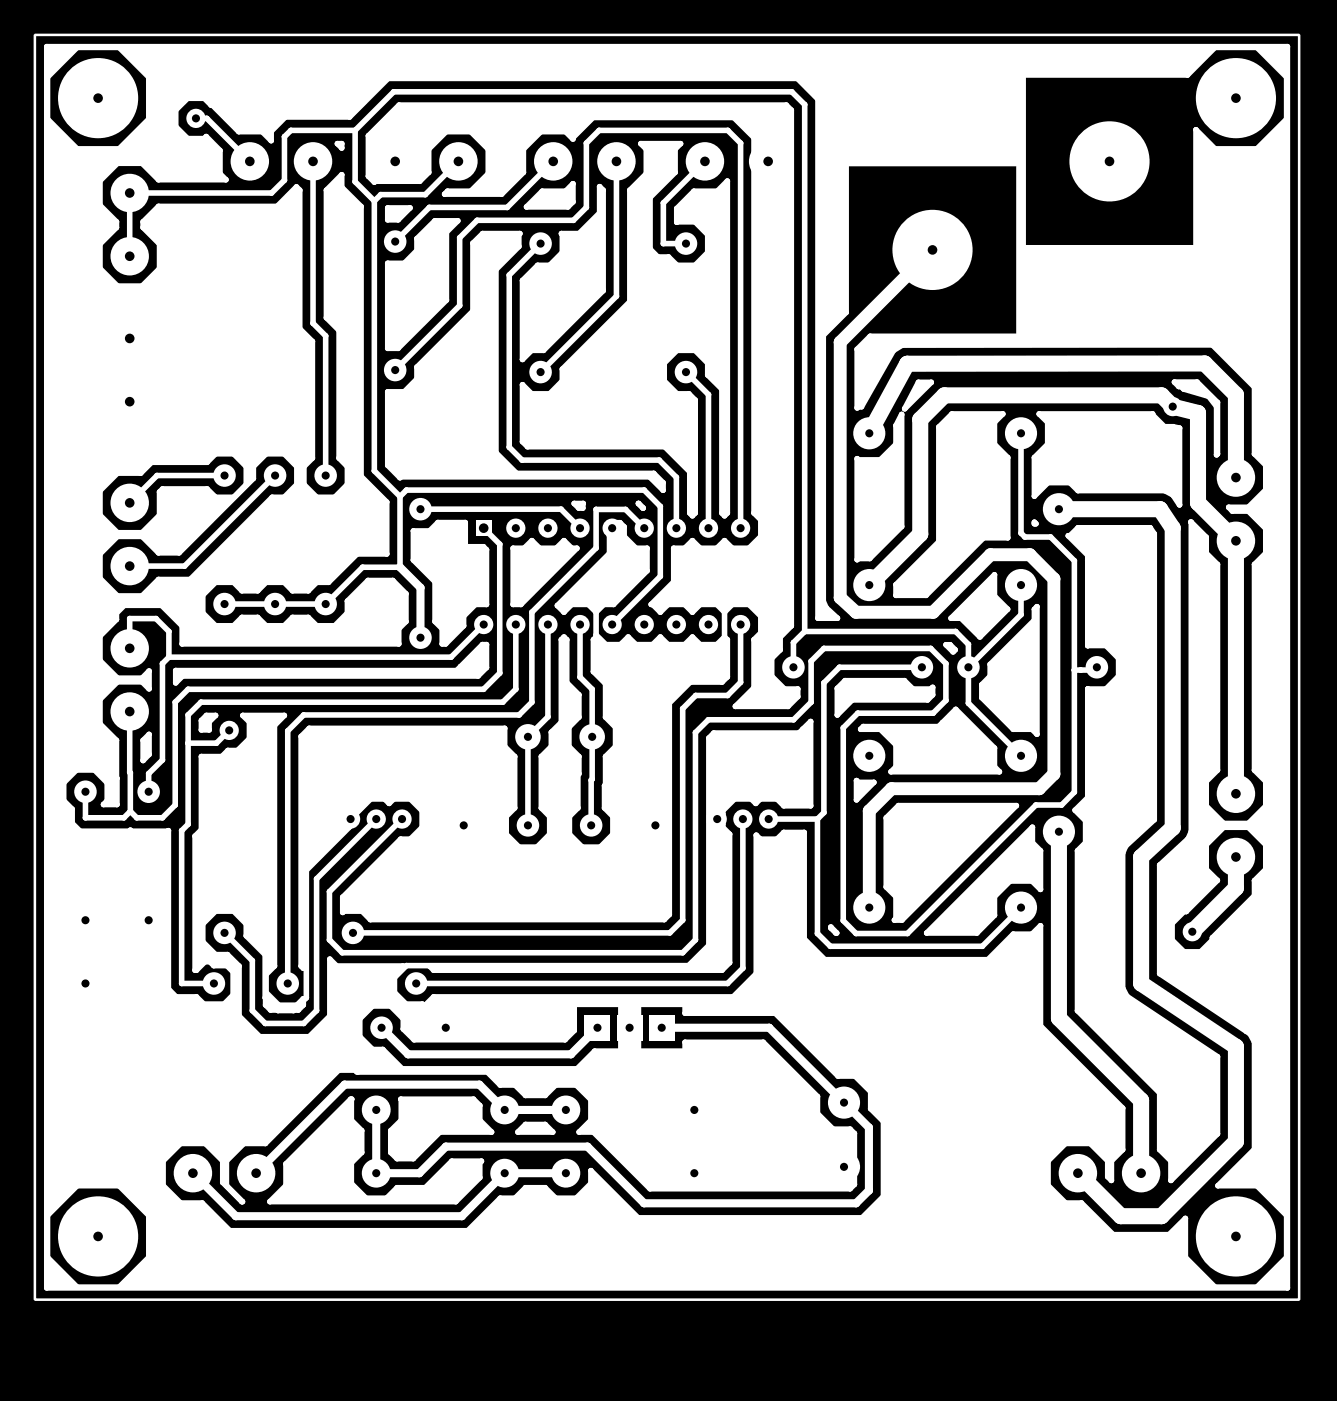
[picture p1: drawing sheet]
<svg xmlns="http://www.w3.org/2000/svg" width="106mm" height="111mm" viewBox="0 0 106 111" stroke-linecap="round" stroke-linejoin="round" font-family="sans-serif">
<path d="M0 0h105.7v110.8h-105.7z" fill="#000"/>
<path d="M43.3 56.7l-1.5 1.6" fill="none" stroke="#fff" stroke-width=".44"/>
<circle cx="43.3" cy="56.7" r=".22" fill="#fff"/>
<path d="M43.3 49.4v7.3" fill="none" stroke="#fff" stroke-width=".44"/>
<circle cx="43.3" cy="49.4" r=".22" fill="#fff"/>
<circle cx="43.3" cy="49.4" r=".22" fill="#fff"/>
<path d="M41.8 58.3v7M49.5 40.3l1.5 1.5" fill="none" stroke="#fff" stroke-width=".44"/>
<circle cx="49.5" cy="40.3" r=".22" fill="#fff"/>
<path d="M47.1 40.3h2.4" fill="none" stroke="#fff" stroke-width=".44"/>
<circle cx="47.1" cy="40.3" r=".22" fill="#fff"/>
<path d="M47.1 40.3v3" fill="none" stroke="#fff" stroke-width=".44"/>
<circle cx="47.1" cy="43.3" r=".22" fill="#fff"/>
<path d="M47.1 43.3l-5 5.1" fill="none" stroke="#fff" stroke-width=".44"/>
<circle cx="42.1" cy="48.4" r=".22" fill="#fff"/>
<path d="M42.1 48.4v7.1" fill="none" stroke="#fff" stroke-width=".44"/>
<circle cx="42.1" cy="55.5" r=".22" fill="#fff"/>
<path d="M42.1 55.5l-1 1" fill="none" stroke="#fff" stroke-width=".44"/>
<circle cx="41.1" cy="56.5" r=".22" fill="#fff"/>
<path d="M24 56.5h17.1" fill="none" stroke="#fff" stroke-width=".44"/>
<circle cx="24" cy="56.5" r=".22" fill="#fff"/>
<path d="M24 56.5l-1.2 1.3" fill="none" stroke="#fff" stroke-width=".44"/>
<circle cx="22.8" cy="57.8" r=".22" fill="#fff"/>
<path d="M53.5 37.7v4.1M22.8 57.8v20" fill="none" stroke="#fff" stroke-width=".44"/>
<circle cx="53.5" cy="37.7" r=".22" fill="#fff"/>
<path d="M52.1 36.4l1.4 1.3" fill="none" stroke="#fff" stroke-width=".44"/>
<circle cx="52.1" cy="36.4" r=".22" fill="#fff"/>
<path d="M41.3 36.4h10.8" fill="none" stroke="#fff" stroke-width=".44"/>
<circle cx="41.3" cy="36.4" r=".22" fill="#fff"/>
<path d="M40.3 35.4l1 1" fill="none" stroke="#fff" stroke-width=".44"/>
<circle cx="40.3" cy="35.4" r=".22" fill="#fff"/>
<path d="M40.3 21.7v13.7" fill="none" stroke="#fff" stroke-width=".44"/>
<circle cx="40.3" cy="21.7" r=".22" fill="#fff"/>
<path d="M42.8 19.3l-2.5 2.4M54.3 29.4l1.7 1.8" fill="none" stroke="#fff" stroke-width=".44"/>
<circle cx="56" cy="31.2" r=".22" fill="#fff"/>
<path d="M58.6 11.3v30.5M56 31.2v10.6" fill="none" stroke="#fff" stroke-width=".44"/>
<circle cx="58.6" cy="11.3" r=".22" fill="#fff"/>
<path d="M57.6 10.3l1 1" fill="none" stroke="#fff" stroke-width=".44"/>
<circle cx="57.6" cy="10.3" r=".22" fill="#fff"/>
<path d="M47.4 10.3h10.2" fill="none" stroke="#fff" stroke-width=".44"/>
<circle cx="47.4" cy="10.3" r=".22" fill="#fff"/>
<path d="M47.4 10.3l-1 1" fill="none" stroke="#fff" stroke-width=".44"/>
<circle cx="46.4" cy="11.3" r=".22" fill="#fff"/>
<path d="M46.4 11.3v5.1" fill="none" stroke="#fff" stroke-width=".44"/>
<circle cx="46.4" cy="16.4" r=".22" fill="#fff"/>
<path d="M46.4 16.4l-1 1" fill="none" stroke="#fff" stroke-width=".44"/>
<circle cx="45.4" cy="17.4" r=".22" fill="#fff"/>
<path d="M37.7 17.4h7.7" fill="none" stroke="#fff" stroke-width=".44"/>
<circle cx="37.7" cy="17.4" r=".22" fill="#fff"/>
<path d="M37.7 17.4l-1.3 1.4" fill="none" stroke="#fff" stroke-width=".44"/>
<circle cx="36.4" cy="18.8" r=".22" fill="#fff"/>
<path d="M36.4 18.8v5.4" fill="none" stroke="#fff" stroke-width=".44"/>
<circle cx="36.4" cy="24.2" r=".22" fill="#fff"/>
<path d="M36.4 24.2l-5.1 5.1M27.9 73.8h25.1" fill="none" stroke="#fff" stroke-width=".44"/>
<circle cx="53" cy="73.8" r=".22" fill="#fff"/>
<path d="M54 72.7l-1 1.1" fill="none" stroke="#fff" stroke-width=".44"/>
<circle cx="54" cy="72.7" r=".22" fill="#fff"/>
<path d="M54 56v16.7" fill="none" stroke="#fff" stroke-width=".44"/>
<circle cx="54" cy="56" r=".22" fill="#fff"/>
<path d="M55 55l-1 1" fill="none" stroke="#fff" stroke-width=".44"/>
<circle cx="55" cy="55" r=".22" fill="#fff"/>
<path d="M55 55h2.5" fill="none" stroke="#fff" stroke-width=".44"/>
<circle cx="57.5" cy="55" r=".22" fill="#fff"/>
<path d="M58.6 53.9l-1.1 1.1" fill="none" stroke="#fff" stroke-width=".44"/>
<circle cx="58.6" cy="53.9" r=".22" fill="#fff"/>
<path d="M58.6 49.4v4.5" fill="none" stroke="#fff" stroke-width=".44"/>
<g fill="#fff">
<circle cx="40.8" cy="49.4" r=".22"/>
<circle cx="14.4" cy="65.7" r=".22"/>
</g>
<circle cx="40.8" cy="49.4" r=".22" fill="#fff"/>
<path d="M14.4 65.7v12.1" fill="none" stroke="#fff" stroke-width=".44"/>
<circle cx="14.4" cy="77.8" r=".22" fill="#fff"/>
<path d="M14.4 77.8h2.5" fill="none" stroke="#fff" stroke-width=".44"/>
<circle cx="13.4" cy="52" r=".22" fill="#fff"/>
<path d="M13.4 52h22.3" fill="none" stroke="#fff" stroke-width=".44"/>
<circle cx="35.7" cy="52" r=".22" fill="#fff"/>
<path d="M38.3 49.4l-2.6 2.6" fill="none" stroke="#fff" stroke-width=".44"/>
<circle cx="13.4" cy="52" r=".22" fill="#fff"/>
<path d="M13.4 52l-.6 .5" fill="none" stroke="#fff" stroke-width=".44"/>
<circle cx="12.8" cy="52.5" r=".22" fill="#fff"/>
<path d="M12.8 52.5v7.6" fill="none" stroke="#fff" stroke-width=".44"/>
<circle cx="12.8" cy="60.1" r=".22" fill="#fff"/>
<path d="M12.8 60.1l-1 1.1" fill="none" stroke="#fff" stroke-width=".44"/>
<circle cx="11.8" cy="61.2" r=".22" fill="#fff"/>
<path d="M11.8 61.2v1.4" fill="none" stroke="#fff" stroke-width=".44"/>
<circle cx="13.4" cy="52" r=".22" fill="#fff"/>
<path d="M13.4 49.9v2.1" fill="none" stroke="#fff" stroke-width=".44"/>
<circle cx="13.4" cy="49.9" r=".22" fill="#fff"/>
<path d="M12.3 48.9l1.1 1" fill="none" stroke="#fff" stroke-width=".44"/>
<circle cx="12.3" cy="48.9" r=".22" fill="#fff"/>
<path d="M10.3 48.9h2" fill="none" stroke="#fff" stroke-width=".44"/>
<circle cx="10.3" cy="48.9" r=".22" fill="#fff"/>
<path d="M10.3 48.9v2.4" fill="none" stroke="#fff" stroke-width=".44"/>
<circle cx="10.3" cy="64.1" r=".22" fill="#fff"/>
<path d="M10.3 64.1l.5 .6" fill="none" stroke="#fff" stroke-width=".44"/>
<circle cx="10.8" cy="64.7" r=".22" fill="#fff"/>
<path d="M10.8 64.7h2" fill="none" stroke="#fff" stroke-width=".44"/>
<circle cx="12.8" cy="64.7" r=".22" fill="#fff"/>
<path d="M13.9 63.6l-1.1 1.1" fill="none" stroke="#fff" stroke-width=".44"/>
<circle cx="13.9" cy="63.6" r=".22" fill="#fff"/>
<path d="M13.9 55.5v8.1" fill="none" stroke="#fff" stroke-width=".44"/>
<circle cx="13.9" cy="55.5" r=".22" fill="#fff"/>
<path d="M14.9 54.5l-1 1" fill="none" stroke="#fff" stroke-width=".44"/>
<circle cx="14.9" cy="54.5" r=".22" fill="#fff"/>
<path d="M14.9 54.5h23.3" fill="none" stroke="#fff" stroke-width=".44"/>
<circle cx="38.2" cy="54.5" r=".22" fill="#fff"/>
<path d="M39.5 53.2l-1.3 1.3" fill="none" stroke="#fff" stroke-width=".44"/>
<circle cx="39.5" cy="53.2" r=".22" fill="#fff"/>
<path d="M39.5 43v10.2" fill="none" stroke="#fff" stroke-width=".44"/>
<circle cx="39.5" cy="43" r=".22" fill="#fff"/>
<path d="M38.3 41.8l1.2 1.2" fill="none" stroke="#fff" stroke-width=".44"/>
<circle cx="10.3" cy="64.1" r=".22" fill="#fff"/>
<path d="M10.3 64.1l-.5 .6" fill="none" stroke="#fff" stroke-width=".44"/>
<circle cx="9.8" cy="64.7" r=".22" fill="#fff"/>
<path d="M6.8 64.7h3" fill="none" stroke="#fff" stroke-width=".44"/>
<circle cx="6.8" cy="64.7" r=".22" fill="#fff"/>
<path d="M6.8 62.6v2.1" fill="none" stroke="#fff" stroke-width=".44"/>
<circle cx="10.3" cy="64.1" r=".22" fill="#fff"/>
<path d="M10.3 61.1v3" fill="none" stroke="#fff" stroke-width=".44"/>
<circle cx="10.3" cy="61.1" r=".22" fill="#fff"/>
<path d="M10.3 61.1h.1" fill="none" stroke="#fff" stroke-width=".44"/>
<circle cx="10.3" cy="61.1" r=".22" fill="#fff"/>
<path d="M10.3 56.3v4.8M46.8 54.5v3.8" fill="none" stroke="#fff" stroke-width=".44"/>
<circle cx="46.8" cy="54.5" r=".22" fill="#fff"/>
<path d="M45.9 53.5l.9 1" fill="none" stroke="#fff" stroke-width=".44"/>
<circle cx="45.9" cy="53.5" r=".22" fill="#fff"/>
<path d="M45.9 49.4v4.1" fill="none" stroke="#fff" stroke-width=".44"/>
<circle cx="45.9" cy="49.4" r=".22" fill="#fff"/>
<circle cx="45.9" cy="49.4" r=".22" fill="#fff"/>
<path d="M46.8 58.3v3.3" fill="none" stroke="#fff" stroke-width=".44"/>
<circle cx="46.8" cy="61.6" r=".22" fill="#fff"/>
<path d="M46.8 61.6v.1" fill="none" stroke="#fff" stroke-width=".44"/>
<circle cx="46.8" cy="61.7" r=".22" fill="#fff"/>
<path d="M44.4 40.3l1.5 1.5M46.8 61.7v3.6" fill="none" stroke="#fff" stroke-width=".44"/>
<circle cx="44.4" cy="40.3" r=".22" fill="#fff"/>
<path d="M33.3 40.3h11.1" fill="none" stroke="#fff" stroke-width=".44"/>
<path d="M90.3 87v5.8" fill="none" stroke="#fff" stroke-width="1.3"/>
<circle cx="90.3" cy="87" r=".63" fill="#fff"/>
<path d="M83.8 80.5l6.5 6.5" fill="none" stroke="#fff" stroke-width="1.3"/>
<circle cx="83.8" cy="80.5" r=".63" fill="#fff"/>
<path d="M83.8 65.8v14.7" fill="none" stroke="#fff" stroke-width="1.3"/>
<circle cx="64.7" cy="64.8" r=".22" fill="#fff"/>
<path d="M64.7 64.8v9" fill="none" stroke="#fff" stroke-width=".44"/>
<circle cx="64.7" cy="73.8" r=".22" fill="#fff"/>
<path d="M64.7 73.8l1 1" fill="none" stroke="#fff" stroke-width=".44"/>
<circle cx="65.7" cy="74.8" r=".22" fill="#fff"/>
<path d="M65.7 74.8h12" fill="none" stroke="#fff" stroke-width=".44"/>
<circle cx="77.7" cy="74.8" r=".22" fill="#fff"/>
<path d="M80.8 71.8l-3.1 3" fill="none" stroke="#fff" stroke-width=".44"/>
<circle cx="64.7" cy="64.8" r=".22" fill="#fff"/>
<path d="M65.2 64.2l-.5 .6" fill="none" stroke="#fff" stroke-width=".44"/>
<circle cx="65.2" cy="64.2" r=".22" fill="#fff"/>
<path d="M65.2 54v10.2" fill="none" stroke="#fff" stroke-width=".44"/>
<circle cx="65.2" cy="54" r=".22" fill="#fff"/>
<path d="M66.4 52.8l-1.2 1.2" fill="none" stroke="#fff" stroke-width=".44"/>
<circle cx="66.4" cy="52.8" r=".22" fill="#fff"/>
<path d="M66.4 52.8h6.5" fill="none" stroke="#fff" stroke-width=".44"/>
<circle cx="64.7" cy="64.8" r=".22" fill="#fff"/>
<path d="M60.8 64.8h3.9" fill="none" stroke="#fff" stroke-width=".44"/>
<path d="M97.8 42.8v20" fill="none" stroke="#fff" stroke-width="1.3"/>
<circle cx="85" cy="53" r=".22" fill="#fff"/>
<path d="M85 53v9.6" fill="none" stroke="#fff" stroke-width=".44"/>
<circle cx="85" cy="62.6" r=".22" fill="#fff"/>
<path d="M85 62.6l-1 1" fill="none" stroke="#fff" stroke-width=".44"/>
<circle cx="84" cy="63.6" r=".22" fill="#fff"/>
<path d="M81.9 63.6h2.1" fill="none" stroke="#fff" stroke-width=".44"/>
<circle cx="81.9" cy="63.6" r=".22" fill="#fff"/>
<path d="M81.9 63.6l-10.1 10.2" fill="none" stroke="#fff" stroke-width=".44"/>
<circle cx="71.8" cy="73.8" r=".22" fill="#fff"/>
<path d="M67.7 73.8h4.1" fill="none" stroke="#fff" stroke-width=".44"/>
<circle cx="67.7" cy="73.8" r=".22" fill="#fff"/>
<path d="M66.7 72.8l1 1" fill="none" stroke="#fff" stroke-width=".44"/>
<circle cx="66.7" cy="72.8" r=".22" fill="#fff"/>
<path d="M66.7 57.5v15.3" fill="none" stroke="#fff" stroke-width=".44"/>
<circle cx="66.7" cy="57.5" r=".22" fill="#fff"/>
<path d="M67.8 56.4l-1.1 1.1" fill="none" stroke="#fff" stroke-width=".44"/>
<circle cx="67.8" cy="56.4" r=".22" fill="#fff"/>
<path d="M67.8 56.4h6" fill="none" stroke="#fff" stroke-width=".44"/>
<circle cx="73.8" cy="56.4" r=".22" fill="#fff"/>
<path d="M74.8 55.4l-1 1" fill="none" stroke="#fff" stroke-width=".44"/>
<circle cx="74.8" cy="55.4" r=".22" fill="#fff"/>
<path d="M74.8 52.5v2.9" fill="none" stroke="#fff" stroke-width=".44"/>
<circle cx="74.8" cy="52.5" r=".22" fill="#fff"/>
<path d="M73.6 51.3l1.2 1.2" fill="none" stroke="#fff" stroke-width=".44"/>
<circle cx="73.6" cy="51.3" r=".22" fill="#fff"/>
<path d="M65.2 51.3h8.4" fill="none" stroke="#fff" stroke-width=".44"/>
<circle cx="65.2" cy="51.3" r=".22" fill="#fff"/>
<path d="M65.2 51.3l-1 1" fill="none" stroke="#fff" stroke-width=".44"/>
<circle cx="64.2" cy="52.3" r=".22" fill="#fff"/>
<path d="M64.2 52.3v3.2" fill="none" stroke="#fff" stroke-width=".44"/>
<circle cx="64.2" cy="55.5" r=".22" fill="#fff"/>
<path d="M64.2 55.5l-1.4 1.4" fill="none" stroke="#fff" stroke-width=".44"/>
<circle cx="62.8" cy="56.9" r=".22" fill="#fff"/>
<path d="M56 56.9h6.8" fill="none" stroke="#fff" stroke-width=".44"/>
<circle cx="56" cy="56.9" r=".22" fill="#fff"/>
<path d="M56 56.9l-1 1" fill="none" stroke="#fff" stroke-width=".44"/>
<circle cx="55" cy="57.9" r=".22" fill="#fff"/>
<path d="M55 57.9v16.4" fill="none" stroke="#fff" stroke-width=".44"/>
<circle cx="55" cy="74.3" r=".22" fill="#fff"/>
<path d="M55 74.3l-1 1" fill="none" stroke="#fff" stroke-width=".44"/>
<circle cx="54" cy="75.3" r=".22" fill="#fff"/>
<path d="M27.1 75.3h26.9" fill="none" stroke="#fff" stroke-width=".44"/>
<circle cx="27.1" cy="75.3" r=".22" fill="#fff"/>
<path d="M26.1 74.3l1 1" fill="none" stroke="#fff" stroke-width=".44"/>
<circle cx="26.1" cy="74.3" r=".22" fill="#fff"/>
<path d="M26.1 70.5v3.8" fill="none" stroke="#fff" stroke-width=".44"/>
<circle cx="26.1" cy="70.5" r=".22" fill="#fff"/>
<path d="M31.8 64.8l-5.7 5.7" fill="none" stroke="#fff" stroke-width=".44"/>
<g fill="#fff">
<circle cx="85.5" cy="53" r=".22"/>
<circle cx="85" cy="53" r=".22"/>
</g>
<path d="M85 53h.5" fill="none" stroke="#fff" stroke-width=".44"/>
<circle cx="85.5" cy="53" r=".22" fill="#fff"/>
<path d="M85.5 53h1" fill="none" stroke="#fff" stroke-width=".44"/>
<circle cx="86.5" cy="53" r=".22" fill="#fff"/>
<path d="M86.8 52.8l-.3 .2" fill="none" stroke="#fff" stroke-width=".44"/>
<path d="M29.8 87.8v5M39.9 92.8l-3.4 3.4" fill="none" stroke="#fff" stroke-width=".64"/>
<circle cx="36.5" cy="96.2" r=".32" fill="#fff"/>
<path d="M18.7 96.2h17.8" fill="none" stroke="#fff" stroke-width=".64"/>
<circle cx="18.7" cy="96.2" r=".32" fill="#fff"/>
<path d="M15.3 92.8l3.4 3.4M39.9 92.8h4.9M39.9 87.8h4.9" fill="none" stroke="#fff" stroke-width=".64"/>
<path d="M55.8 12.8l-3.3 3.2" fill="none" stroke="#fff" stroke-width=".44"/>
<circle cx="52.5" cy="16" r=".22" fill="#fff"/>
<path d="M52.5 16v3.3" fill="none" stroke="#fff" stroke-width=".44"/>
<circle cx="52.5" cy="19.3" r=".22" fill="#fff"/>
<path d="M48.8 12.8v10.6M52.5 19.3h1.8" fill="none" stroke="#fff" stroke-width=".44"/>
<circle cx="48.8" cy="23.4" r=".22" fill="#fff"/>
<path d="M34 16.4l-2.7 2.7M48.8 23.4l-6 6" fill="none" stroke="#fff" stroke-width=".44"/>
<circle cx="34" cy="16.4" r=".22" fill="#fff"/>
<path d="M34 16.4h6.1" fill="none" stroke="#fff" stroke-width=".44"/>
<circle cx="40.1" cy="16.4" r=".22" fill="#fff"/>
<path d="M43.8 12.8l-3.7 3.6M12.4 37.6l-2.1 2.2" fill="none" stroke="#fff" stroke-width=".44"/>
<circle cx="12.4" cy="37.6" r=".22" fill="#fff"/>
<path d="M12.4 37.6h5.4M10.3 44.8h4.3" fill="none" stroke="#fff" stroke-width=".44"/>
<circle cx="14.6" cy="44.8" r=".22" fill="#fff"/>
<path d="M21.8 37.6l-7.2 7.2M25.8 26.6v11" fill="none" stroke="#fff" stroke-width=".44"/>
<circle cx="25.8" cy="26.6" r=".22" fill="#fff"/>
<path d="M24.8 25.6l1 1" fill="none" stroke="#fff" stroke-width=".44"/>
<circle cx="24.8" cy="25.6" r=".22" fill="#fff"/>
<path d="M24.8 12.8v12.8M32.9 77.8h24.6" fill="none" stroke="#fff" stroke-width=".44"/>
<circle cx="57.5" cy="77.8" r=".22" fill="#fff"/>
<path d="M58.8 76.5l-1.3 1.3" fill="none" stroke="#fff" stroke-width=".44"/>
<circle cx="58.8" cy="76.5" r=".22" fill="#fff"/>
<path d="M29.8 64.8l-4.8 4.7M58.8 64.8v11.7" fill="none" stroke="#fff" stroke-width=".44"/>
<circle cx="25" cy="69.5" r=".22" fill="#fff"/>
<path d="M25 69.5v10.4" fill="none" stroke="#fff" stroke-width=".44"/>
<circle cx="25" cy="79.9" r=".22" fill="#fff"/>
<path d="M25 79.9l-1 1" fill="none" stroke="#fff" stroke-width=".44"/>
<circle cx="24" cy="80.9" r=".22" fill="#fff"/>
<path d="M21 80.9h3" fill="none" stroke="#fff" stroke-width=".44"/>
<circle cx="21" cy="80.9" r=".22" fill="#fff"/>
<path d="M20 79.9l1 1" fill="none" stroke="#fff" stroke-width=".44"/>
<circle cx="20" cy="79.9" r=".22" fill="#fff"/>
<path d="M20 76v3.9" fill="none" stroke="#fff" stroke-width=".44"/>
<circle cx="20" cy="76" r=".22" fill="#fff"/>
<path d="M17.8 73.8l2.2 2.2" fill="none" stroke="#fff" stroke-width=".44"/>
<circle cx="31.1" cy="78.9" r=".22" fill="#fff"/>
<path d="M31.1 77.4v1.5" fill="none" stroke="#fff" stroke-width=".44"/>
<circle cx="31.1" cy="77.4" r=".22" fill="#fff"/>
<path d="M32.1 76.3l-1 1.1" fill="none" stroke="#fff" stroke-width=".44"/>
<circle cx="32.1" cy="76.3" r=".22" fill="#fff"/>
<path d="M32.1 76.3h23.4" fill="none" stroke="#fff" stroke-width=".44"/>
<circle cx="55.5" cy="76.3" r=".22" fill="#fff"/>
<path d="M56.7 75.1l-1.2 1.2" fill="none" stroke="#fff" stroke-width=".44"/>
<circle cx="56.7" cy="75.1" r=".22" fill="#fff"/>
<path d="M56.7 64.8v10.3" fill="none" stroke="#fff" stroke-width=".44"/>
<circle cx="17.9" cy="79.4" r=".22" fill="#fff"/>
<path d="M25.5 64.8h2.2" fill="none" stroke="#fff" stroke-width=".44"/>
<circle cx="25.5" cy="64.8" r=".22" fill="#fff"/>
<path d="M25.5 64.8l-1.3 1.3" fill="none" stroke="#fff" stroke-width=".44"/>
<circle cx="24.2" cy="66.1" r=".22" fill="#fff"/>
<path d="M24.2 66.1v12.8" fill="none" stroke="#fff" stroke-width=".44"/>
<circle cx="24.2" cy="78.9" r=".22" fill="#fff"/>
<path d="M24.2 78.9l-1 1" fill="none" stroke="#fff" stroke-width=".44"/>
<circle cx="23.2" cy="79.9" r=".22" fill="#fff"/>
<path d="M22 79.9h1.2" fill="none" stroke="#fff" stroke-width=".44"/>
<circle cx="22" cy="79.9" r=".22" fill="#fff"/>
<path d="M21 78.9l1 1" fill="none" stroke="#fff" stroke-width=".44"/>
<circle cx="21" cy="78.9" r=".22" fill="#fff"/>
<path d="M21 72.3v6.6" fill="none" stroke="#fff" stroke-width=".44"/>
<circle cx="21" cy="72.3" r=".22" fill="#fff"/>
<path d="M20 71.3l1 1" fill="none" stroke="#fff" stroke-width=".44"/>
<circle cx="20" cy="71.3" r=".22" fill="#fff"/>
<path d="M16.9 71.3h3.1" fill="none" stroke="#fff" stroke-width=".44"/>
<circle cx="16.9" cy="71.3" r=".22" fill="#fff"/>
<path d="M16.9 71.3l-1 1" fill="none" stroke="#fff" stroke-width=".44"/>
<circle cx="15.9" cy="72.3" r=".22" fill="#fff"/>
<path d="M15.9 72.3v3" fill="none" stroke="#fff" stroke-width=".44"/>
<circle cx="15.9" cy="75.3" r=".22" fill="#fff"/>
<path d="M15.9 75.3l1 1" fill="none" stroke="#fff" stroke-width=".44"/>
<circle cx="16.9" cy="76.3" r=".22" fill="#fff"/>
<path d="M16.9 76.3h1.5" fill="none" stroke="#fff" stroke-width=".44"/>
<circle cx="18.4" cy="76.3" r=".22" fill="#fff"/>
<path d="M18.4 76.3v2.6" fill="none" stroke="#fff" stroke-width=".44"/>
<circle cx="18.4" cy="78.9" r=".22" fill="#fff"/>
<path d="M18.4 78.9l-.5 .5" fill="none" stroke="#fff" stroke-width=".44"/>
<g fill="#fff">
<circle cx="27.6" cy="84" r=".22"/>
<circle cx="17.9" cy="79.4" r=".22"/>
</g>
<path d="M27.6 84l-.5 .5" fill="none" stroke="#fff" stroke-width=".44"/>
<circle cx="27.1" cy="84.5" r=".22" fill="#fff"/>
<path d="M18.9 84.5h8.2" fill="none" stroke="#fff" stroke-width=".44"/>
<circle cx="18.9" cy="84.5" r=".22" fill="#fff"/>
<path d="M17.9 83.5l1 1" fill="none" stroke="#fff" stroke-width=".44"/>
<circle cx="17.9" cy="83.5" r=".22" fill="#fff"/>
<path d="M17.9 79.4v4.1" fill="none" stroke="#fff" stroke-width=".44"/>
<circle cx="17.9" cy="79.4" r=".22" fill="#fff"/>
<path d="M11.8 72.8v5.6" fill="none" stroke="#fff" stroke-width=".44"/>
<circle cx="11.8" cy="78.4" r=".22" fill="#fff"/>
<path d="M11.8 78.4l1 1" fill="none" stroke="#fff" stroke-width=".44"/>
<circle cx="12.8" cy="79.4" r=".22" fill="#fff"/>
<path d="M12.8 79.4h5.1" fill="none" stroke="#fff" stroke-width=".44"/>
<circle cx="51.8" cy="51.4" r=".22" fill="#fff"/>
<path d="M48.4 51.4h3.4" fill="none" stroke="#fff" stroke-width=".44"/>
<circle cx="48.4" cy="51.4" r=".22" fill="#fff"/>
<path d="M47.1 50.2l1.3 1.2" fill="none" stroke="#fff" stroke-width=".44"/>
<circle cx="47.1" cy="50.2" r=".22" fill="#fff"/>
<path d="M47.1 47.9v2.3" fill="none" stroke="#fff" stroke-width=".44"/>
<circle cx="47.1" cy="47.9" r=".22" fill="#fff"/>
<path d="M48.4 46.6l-1.3 1.3" fill="none" stroke="#fff" stroke-width=".44"/>
<circle cx="48.4" cy="46.6" r=".22" fill="#fff"/>
<path d="M48.4 41.8v4.8" fill="none" stroke="#fff" stroke-width=".44"/>
<g fill="#fff">
<circle cx="27.6" cy="84" r=".22"/>
<circle cx="31.1" cy="78.9" r=".22"/>
</g>
<path d="M27.6 79.9v4.1" fill="none" stroke="#fff" stroke-width=".44"/>
<circle cx="27.6" cy="79.9" r=".22" fill="#fff"/>
<path d="M28.6 78.9l-1 1" fill="none" stroke="#fff" stroke-width=".44"/>
<circle cx="28.6" cy="78.9" r=".22" fill="#fff"/>
<path d="M28.6 78.9h2.5" fill="none" stroke="#fff" stroke-width=".44"/>
<circle cx="31.1" cy="78.9" r=".22" fill="#fff"/>
<path d="M31.1 78.9l.5 .5" fill="none" stroke="#fff" stroke-width=".44"/>
<circle cx="31.6" cy="79.4" r=".22" fill="#fff"/>
<path d="M31.6 79.4h1.8" fill="none" stroke="#fff" stroke-width=".44"/>
<circle cx="33.4" cy="79.4" r=".22" fill="#fff"/>
<path d="M33.4 79.4l1.9 1.9" fill="none" stroke="#fff" stroke-width=".44"/>
<path d="M54.9 87.8h4.2" fill="none" stroke="#fff" stroke-width=".64"/>
<circle cx="59.1" cy="87.8" r=".32" fill="#fff"/>
<path d="M59.1 87.8l4.5 4.5" fill="none" stroke="#fff" stroke-width=".64"/>
<circle cx="63.6" cy="92.3" r=".32" fill="#fff"/>
<path d="M63.6 92.3h3.2" fill="none" stroke="#fff" stroke-width=".64"/>
<path d="M33.5 62.1l3.2 3.2" fill="none" stroke="#fff" stroke-width=".44"/>
<circle cx="33.5" cy="62.1" r=".22" fill="#fff"/>
<path d="M30.4 62.1h3.1" fill="none" stroke="#fff" stroke-width=".44"/>
<circle cx="30.4" cy="62.1" r=".22" fill="#fff"/>
<path d="M60.8 10.3v2.5M30.4 62.1l-2.7 2.7" fill="none" stroke="#fff" stroke-width=".44"/>
<circle cx="60.8" cy="10.3" r=".22" fill="#fff"/>
<path d="M59.7 9.3l1.1 1" fill="none" stroke="#fff" stroke-width=".44"/>
<circle cx="59.7" cy="9.3" r=".22" fill="#fff"/>
<path d="M34.7 9.3h25" fill="none" stroke="#fff" stroke-width=".44"/>
<circle cx="34.7" cy="9.3" r=".22" fill="#fff"/>
<path d="M34.7 9.3l-3.4 3.5M51.8 65.3l-2.4 2.4" fill="none" stroke="#fff" stroke-width=".44"/>
<circle cx="49.4" cy="67.7" r=".22" fill="#fff"/>
<path d="M39.1 67.7h10.3" fill="none" stroke="#fff" stroke-width=".44"/>
<circle cx="39.1" cy="67.7" r=".22" fill="#fff"/>
<path d="M36.7 65.3l2.4 2.4" fill="none" stroke="#fff" stroke-width=".44"/>
<circle cx="51.8" cy="51.4" r=".22" fill="#fff"/>
<path d="M10.3 26.8v5M51.8 51.4v13.9M11.8 72.8h-5v5" fill="none" stroke="#fff" stroke-width=".44"/>
<path d="M54.9 87.8v5" fill="none" stroke="#fff" stroke-width=".64"/>
<circle cx="49.3" cy="85" r=".32" fill="#fff"/>
<path d="M49.8 84.5l-.5 .5" fill="none" stroke="#fff" stroke-width=".64"/>
<circle cx="49.8" cy="84.5" r=".32" fill="#fff"/>
<path d="M49.8 81.3v3.2" fill="none" stroke="#fff" stroke-width=".64"/>
<circle cx="49.3" cy="85" r=".32" fill="#fff"/>
<path d="M52.1 87.8h2.8" fill="none" stroke="#fff" stroke-width=".64"/>
<circle cx="52.1" cy="87.8" r=".32" fill="#fff"/>
<path d="M49.3 85l2.8 2.8" fill="none" stroke="#fff" stroke-width=".64"/>
<circle cx="51.8" cy="51.4" r=".22" fill="#fff"/>
<path d="M60.8 12.8v29.5" fill="none" stroke="#fff" stroke-width=".44"/>
<circle cx="60.8" cy="42.3" r=".22" fill="#fff"/>
<path d="M60.8 42.3l-3.5 3.5" fill="none" stroke="#fff" stroke-width=".44"/>
<circle cx="57.3" cy="45.8" r=".22" fill="#fff"/>
<path d="M57.3 45.8v4.6" fill="none" stroke="#fff" stroke-width=".44"/>
<circle cx="57.3" cy="50.4" r=".22" fill="#fff"/>
<path d="M57.3 50.4l-1 1" fill="none" stroke="#fff" stroke-width=".44"/>
<circle cx="56.3" cy="51.4" r=".22" fill="#fff"/>
<path d="M51.8 51.4h4.5" fill="none" stroke="#fff" stroke-width=".44"/>
<g fill="#fff">
<circle cx="63.6" cy="49.9" r=".22"/>
<circle cx="28.1" cy="10.3" r=".22"/>
</g>
<path d="M63.6 8.3v41.6" fill="none" stroke="#fff" stroke-width=".44"/>
<circle cx="63.6" cy="8.3" r=".22" fill="#fff"/>
<path d="M62.6 7.3l1 1" fill="none" stroke="#fff" stroke-width=".44"/>
<circle cx="62.6" cy="7.3" r=".22" fill="#fff"/>
<path d="M31.1 7.3h31.5" fill="none" stroke="#fff" stroke-width=".44"/>
<circle cx="31.1" cy="7.3" r=".22" fill="#fff"/>
<path d="M31.1 7.3l-3 3" fill="none" stroke="#fff" stroke-width=".44"/>
<circle cx="31.6" cy="39.3" r=".22" fill="#fff"/>
<path d="M32.1 38.7l-.5 .6" fill="none" stroke="#fff" stroke-width=".44"/>
<circle cx="32.1" cy="38.7" r=".22" fill="#fff"/>
<path d="M32.1 38.7h18.8" fill="none" stroke="#fff" stroke-width=".44"/>
<circle cx="50.9" cy="38.7" r=".22" fill="#fff"/>
<path d="M50.9 38.7l1.3 1.3" fill="none" stroke="#fff" stroke-width=".44"/>
<circle cx="52.2" cy="40" r=".22" fill="#fff"/>
<path d="M52.2 40v5.6" fill="none" stroke="#fff" stroke-width=".44"/>
<circle cx="52.2" cy="45.6" r=".22" fill="#fff"/>
<path d="M52.2 45.6l-3.8 3.8" fill="none" stroke="#fff" stroke-width=".44"/>
<g fill="#fff">
<circle cx="48.4" cy="49.4" r=".22"/>
<circle cx="63.6" cy="49.9" r=".22"/>
</g>
<circle cx="48.4" cy="49.4" r=".22" fill="#fff"/>
<path d="M76.6 50.9v1.9" fill="none" stroke="#fff" stroke-width=".44"/>
<circle cx="76.6" cy="50.9" r=".22" fill="#fff"/>
<path d="M75.6 49.9l1 1" fill="none" stroke="#fff" stroke-width=".44"/>
<circle cx="75.6" cy="49.9" r=".22" fill="#fff"/>
<path d="M63.6 49.9h12M76.6 52.8v2.8" fill="none" stroke="#fff" stroke-width=".44"/>
<circle cx="76.6" cy="55.6" r=".22" fill="#fff"/>
<path d="M76.6 55.6l4.2 4.2M80.8 48.6l-4.2 4.2" fill="none" stroke="#fff" stroke-width=".44"/>
<circle cx="80.8" cy="48.6" r=".22" fill="#fff"/>
<path d="M80.8 46.3v2.3" fill="none" stroke="#fff" stroke-width=".44"/>
<circle cx="29.6" cy="15.9" r=".22" fill="#fff"/>
<path d="M30.1 15.4l-.5 .5" fill="none" stroke="#fff" stroke-width=".44"/>
<circle cx="30.1" cy="15.4" r=".22" fill="#fff"/>
<path d="M30.1 15.4h3.5" fill="none" stroke="#fff" stroke-width=".44"/>
<circle cx="33.6" cy="15.4" r=".22" fill="#fff"/>
<path d="M36.3 12.8l-2.7 2.6" fill="none" stroke="#fff" stroke-width=".44"/>
<g fill="#fff">
<circle cx="29.6" cy="15.9" r=".22"/>
<circle cx="28.1" cy="10.3" r=".22"/>
</g>
<path d="M28.1 14.4l1.5 1.5" fill="none" stroke="#fff" stroke-width=".44"/>
<circle cx="28.1" cy="14.4" r=".22" fill="#fff"/>
<path d="M28.1 10.3v4.1" fill="none" stroke="#fff" stroke-width=".44"/>
<circle cx="63.6" cy="49.9" r=".22" fill="#fff"/>
<path d="M63.6 49.9l-.8 .9" fill="none" stroke="#fff" stroke-width=".44"/>
<circle cx="62.8" cy="50.8" r=".22" fill="#fff"/>
<path d="M62.8 50.8v2" fill="none" stroke="#fff" stroke-width=".44"/>
<g fill="#fff">
<circle cx="31.6" cy="44.8" r=".22"/>
<circle cx="31.6" cy="39.3" r=".22"/>
</g>
<path d="M31.6 39.3v5.5" fill="none" stroke="#fff" stroke-width=".44"/>
<circle cx="31.6" cy="44.8" r=".22" fill="#fff"/>
<path d="M28.7 44.8l-2.9 3" fill="none" stroke="#fff" stroke-width=".44"/>
<circle cx="28.7" cy="44.8" r=".22" fill="#fff"/>
<path d="M28.7 44.8h2.9" fill="none" stroke="#fff" stroke-width=".44"/>
<circle cx="31.6" cy="44.8" r=".32" fill="#fff"/>
<path d="M31.6 44.8l1.7 1.7" fill="none" stroke="#fff" stroke-width=".64"/>
<circle cx="33.3" cy="46.5" r=".32" fill="#fff"/>
<path d="M33.3 46.5v3.9" fill="none" stroke="#fff" stroke-width=".64"/>
<path d="M10.3 15.3v5M17.8 47.8h8" fill="none" stroke="#fff" stroke-width=".44"/>
<g fill="#fff">
<circle cx="29.6" cy="15.9" r=".22"/>
<circle cx="31.6" cy="39.3" r=".22"/>
</g>
<path d="M29.6 15.9v21.3" fill="none" stroke="#fff" stroke-width=".44"/>
<circle cx="29.6" cy="37.2" r=".22" fill="#fff"/>
<path d="M29.6 37.2l2 2.1" fill="none" stroke="#fff" stroke-width=".44"/>
<path d="M85.3 92.8l3.4 3.4" fill="none" stroke="#fff" stroke-width="1.3"/>
<circle cx="88.7" cy="96.2" r=".63" fill="#fff"/>
<path d="M88.7 96.2h3.2" fill="none" stroke="#fff" stroke-width="1.3"/>
<circle cx="91.9" cy="96.2" r=".63" fill="#fff"/>
<path d="M97.8 90.3l-5.9 5.9" fill="none" stroke="#fff" stroke-width="1.3"/>
<circle cx="97.8" cy="90.3" r=".63" fill="#fff"/>
<path d="M97.8 82.8v7.5" fill="none" stroke="#fff" stroke-width="1.3"/>
<circle cx="97.8" cy="82.8" r=".63" fill="#fff"/>
<path d="M90.3 77.8l7.5 5" fill="none" stroke="#fff" stroke-width="1.3"/>
<circle cx="90.3" cy="77.8" r=".63" fill="#fff"/>
<path d="M90.3 67.8v10" fill="none" stroke="#fff" stroke-width="1.3"/>
<circle cx="90.3" cy="67.8" r=".63" fill="#fff"/>
<path d="M92.8 65.4l-2.5 2.4" fill="none" stroke="#fff" stroke-width="1.3"/>
<circle cx="92.8" cy="65.5" r=".63" fill="#fff"/>
<path d="M92.8 41.8v23.6" fill="none" stroke="#fff" stroke-width="1.3"/>
<circle cx="92.8" cy="41.8" r=".63" fill="#fff"/>
<path d="M91.8 40.3l1 1.5" fill="none" stroke="#fff" stroke-width="1.3"/>
<circle cx="91.8" cy="40.3" r=".63" fill="#fff"/>
<path d="M83.8 40.3h8M97.8 67.8v2.4" fill="none" stroke="#fff" stroke-width="1.3"/>
<circle cx="97.8" cy="70.2" r=".63" fill="#fff"/>
<path d="M97.8 70.2l-3.5 3.5" fill="none" stroke="#fff" stroke-width="1.3"/>
<circle cx="28.1" cy="10.3" r=".22" fill="#fff"/>
<path d="M10.3 15.3h11.2" fill="none" stroke="#fff" stroke-width=".44"/>
<circle cx="21.5" cy="15.3" r=".22" fill="#fff"/>
<path d="M22.5 14.2l-1 1.1" fill="none" stroke="#fff" stroke-width=".44"/>
<circle cx="22.5" cy="14.2" r=".22" fill="#fff"/>
<path d="M22.5 10.8v3.4" fill="none" stroke="#fff" stroke-width=".44"/>
<circle cx="22.5" cy="10.8" r=".22" fill="#fff"/>
<path d="M23 10.3l-.5 .5" fill="none" stroke="#fff" stroke-width=".44"/>
<circle cx="23" cy="10.3" r=".22" fill="#fff"/>
<path d="M16.4 9.4l3.4 3.4M23 10.3h5.1" fill="none" stroke="#fff" stroke-width=".44"/>
<circle cx="16.4" cy="9.4" r=".22" fill="#fff"/>
<path d="M15.5 9.4h.9" fill="none" stroke="#fff" stroke-width=".44"/>
<circle cx="14.9" cy="58.8" r=".22" fill="#fff"/>
<path d="M18.1 57.7l-1 1.1" fill="none" stroke="#fff" stroke-width=".44"/>
<circle cx="17.1" cy="58.8" r=".22" fill="#fff"/>
<path d="M14.9 58.8h2.2" fill="none" stroke="#fff" stroke-width=".44"/>
<g fill="#fff">
<circle cx="14.4" cy="65.7" r=".22"/>
<circle cx="14.9" cy="58.8" r=".22"/>
</g>
<path d="M14.9 65.2l-.5 .5" fill="none" stroke="#fff" stroke-width=".44"/>
<circle cx="14.9" cy="65.2" r=".22" fill="#fff"/>
<path d="M14.9 58.8v6.4" fill="none" stroke="#fff" stroke-width=".44"/>
<circle cx="14.9" cy="58.8" r=".22" fill="#fff"/>
<path d="M14.9 56.5v2.3" fill="none" stroke="#fff" stroke-width=".44"/>
<circle cx="14.9" cy="56.5" r=".22" fill="#fff"/>
<path d="M15.9 55.5l-1 1" fill="none" stroke="#fff" stroke-width=".44"/>
<circle cx="15.9" cy="55.5" r=".22" fill="#fff"/>
<path d="M15.9 55.5h23.9" fill="none" stroke="#fff" stroke-width=".44"/>
<circle cx="39.8" cy="55.5" r=".22" fill="#fff"/>
<path d="M40.8 54.5l-1 1" fill="none" stroke="#fff" stroke-width=".44"/>
<circle cx="40.8" cy="54.5" r=".22" fill="#fff"/>
<path d="M40.8 49.4v5.1" fill="none" stroke="#fff" stroke-width=".44"/>
<path d="M71.8 28.8l-3 5.5" fill="none" stroke="#fff" stroke-width="1.3"/>
<circle cx="71.8" cy="28.8" r=".63" fill="#fff"/>
<path d="M95.3 28.7l-23.5 .1" fill="none" stroke="#fff" stroke-width="1.3"/>
<circle cx="95.3" cy="28.7" r=".63" fill="#fff"/>
<path d="M95.3 28.7l2.5 2.5" fill="none" stroke="#fff" stroke-width="1.3"/>
<circle cx="97.8" cy="31.2" r=".63" fill="#fff"/>
<path d="M91.9 31.3l.9 .8M97.8 31.2v6.6" fill="none" stroke="#fff" stroke-width="1.3"/>
<circle cx="91.9" cy="31.3" r=".63" fill="#fff"/>
<path d="M74.7 31.3h17.2" fill="none" stroke="#fff" stroke-width="1.3"/>
<circle cx="74.7" cy="31.3" r=".63" fill="#fff"/>
<path d="M74.7 31.3l-1.9 1.9" fill="none" stroke="#fff" stroke-width="1.3"/>
<circle cx="72.8" cy="33.2" r=".63" fill="#fff"/>
<path d="M72.8 33.2v9" fill="none" stroke="#fff" stroke-width="1.3"/>
<circle cx="72.8" cy="42.2" r=".63" fill="#fff"/>
<path d="M94.8 39.8l3 3M72.8 42.2l-4 4.1" fill="none" stroke="#fff" stroke-width="1.3"/>
<circle cx="94.8" cy="39.8" r=".63" fill="#fff"/>
<path d="M94.8 32.6v7.2" fill="none" stroke="#fff" stroke-width="1.3"/>
<circle cx="94.8" cy="32.7" r=".63" fill="#fff"/>
<path d="M92.8 32.1l2 .5" fill="none" stroke="#fff" stroke-width="1.3"/>
<circle cx="85" cy="53" r=".22" fill="#fff"/>
<path d="M85 44.3v8.7" fill="none" stroke="#fff" stroke-width=".44"/>
<circle cx="85" cy="44.3" r=".22" fill="#fff"/>
<path d="M83.1 42.5l1.9 1.8" fill="none" stroke="#fff" stroke-width=".44"/>
<circle cx="83.1" cy="42.5" r=".22" fill="#fff"/>
<path d="M81.1 42.5h2" fill="none" stroke="#fff" stroke-width=".44"/>
<circle cx="81.1" cy="42.5" r=".22" fill="#fff"/>
<path d="M80.8 42.1l.3 .4" fill="none" stroke="#fff" stroke-width=".44"/>
<circle cx="80.8" cy="42.1" r=".22" fill="#fff"/>
<path d="M80.8 34.3v7.8" fill="none" stroke="#fff" stroke-width=".44"/>
<path d="M73.8 19.8l-7.3 7.3" fill="none" stroke="#fff" stroke-width="1"/>
<circle cx="66.5" cy="27.1" r=".51" fill="#fff"/>
<path d="M66.5 27.1v20.2" fill="none" stroke="#fff" stroke-width="1"/>
<circle cx="66.5" cy="47.3" r=".51" fill="#fff"/>
<path d="M66.5 47.3l1.2 1.1" fill="none" stroke="#fff" stroke-width="1"/>
<circle cx="67.7" cy="48.4" r=".51" fill="#fff"/>
<path d="M67.7 48.4h6.1" fill="none" stroke="#fff" stroke-width="1"/>
<circle cx="73.8" cy="48.4" r=".51" fill="#fff"/>
<path d="M78.3 43.9l-4.5 4.5" fill="none" stroke="#fff" stroke-width="1"/>
<circle cx="78.3" cy="43.9" r=".51" fill="#fff"/>
<path d="M78.3 43.9h3.2" fill="none" stroke="#fff" stroke-width="1"/>
<circle cx="81.5" cy="43.9" r=".51" fill="#fff"/>
<path d="M81.5 43.9l1.9 1.9" fill="none" stroke="#fff" stroke-width="1"/>
<circle cx="83.4" cy="45.8" r=".51" fill="#fff"/>
<path d="M83.4 45.8v15.4" fill="none" stroke="#fff" stroke-width="1"/>
<circle cx="83.4" cy="61.2" r=".51" fill="#fff"/>
<path d="M83.4 61.2l-1.2 1.2" fill="none" stroke="#fff" stroke-width="1"/>
<circle cx="82.2" cy="62.4" r=".51" fill="#fff"/>
<path d="M70.5 62.4h11.7" fill="none" stroke="#fff" stroke-width="1"/>
<circle cx="70.5" cy="62.4" r=".51" fill="#fff"/>
<path d="M70.5 62.4l-1.7 1.7" fill="none" stroke="#fff" stroke-width="1"/>
<circle cx="68.8" cy="64.1" r=".51" fill="#fff"/>
<path d="M68.8 64.1v7.7" fill="none" stroke="#fff" stroke-width="1"/>
<path d="M37.9 85.8l2 2" fill="none" stroke="#fff" stroke-width=".64"/>
<circle cx="37.9" cy="85.8" r=".32" fill="#fff"/>
<path d="M27.3 85.8h10.6" fill="none" stroke="#fff" stroke-width=".64"/>
<circle cx="27.3" cy="85.8" r=".32" fill="#fff"/>
<path d="M27.3 85.8l-7 7M29.8 92.8h3.4" fill="none" stroke="#fff" stroke-width=".64"/>
<circle cx="33.2" cy="92.8" r=".32" fill="#fff"/>
<path d="M35.3 90.7l-2.1 2.1" fill="none" stroke="#fff" stroke-width=".64"/>
<circle cx="35.3" cy="90.7" r=".32" fill="#fff"/>
<path d="M35.3 90.7h11.2" fill="none" stroke="#fff" stroke-width=".64"/>
<circle cx="46.5" cy="90.7" r=".32" fill="#fff"/>
<path d="M46.5 90.7l4.4 4.4" fill="none" stroke="#fff" stroke-width=".64"/>
<circle cx="50.9" cy="95.1" r=".32" fill="#fff"/>
<path d="M50.9 95.1h16.8" fill="none" stroke="#fff" stroke-width=".64"/>
<circle cx="67.7" cy="95.1" r=".32" fill="#fff"/>
<path d="M68.7 94.1l-1 1" fill="none" stroke="#fff" stroke-width=".64"/>
<circle cx="68.7" cy="94.1" r=".32" fill="#fff"/>
<path d="M68.7 89.1v5" fill="none" stroke="#fff" stroke-width=".64"/>
<circle cx="68.7" cy="89.1" r=".32" fill="#fff"/>
<path d="M66.8 87.2l1.9 1.9" fill="none" stroke="#fff" stroke-width=".64"/>
<g fill="#fff">
<circle cx="49.3" cy="85" r=".32"/>
<circle cx="27.6" cy="84" r=".32"/>
</g>
<path d="M49 84.7l.3 .3" fill="none" stroke="#fff" stroke-width=".64"/>
<circle cx="49" cy="84.7" r=".32" fill="#fff"/>
<path d="M28.3 84.7h20.7" fill="none" stroke="#fff" stroke-width=".64"/>
<circle cx="28.3" cy="84.7" r=".32" fill="#fff"/>
<path d="M27.6 84l.7 .7M60.8 81.3l6 5.9" fill="none" stroke="#fff" stroke-width=".64"/>
<circle cx="60.8" cy="81.3" r=".32" fill="#fff"/>
<path d="M47.3 81.3l-2.1 2.1M52.3 81.3h8.5" fill="none" stroke="#fff" stroke-width=".64"/>
<circle cx="45.2" cy="83.4" r=".32" fill="#fff"/>
<path d="M32.3 83.4h12.9" fill="none" stroke="#fff" stroke-width=".64"/>
<circle cx="32.3" cy="83.4" r=".32" fill="#fff"/>
<path d="M30.2 81.3l2.1 2.1" fill="none" stroke="#fff" stroke-width=".64"/>
<circle cx="94.3" cy="73.7" r=".76" fill="#fff"/>
<circle cx="94.3" cy="73.7" r=".32" fill="#000"/>
<circle cx="15.5" cy="9.4" r=".76" fill="#fff"/>
<circle cx="15.5" cy="9.4" r=".32" fill="#000"/>
<circle cx="18.1" cy="57.8" r=".76" fill="#fff"/>
<circle cx="18.1" cy="57.7" r=".32" fill="#000"/>
<circle cx="92.8" cy="32.2" r=".76" fill="#fff"/>
<circle cx="92.8" cy="32.1" r=".32" fill="#000"/>
<g fill="#fff">
<path d="M3.7 3.7v98.1h98.1v-98.1zM80.9 5.9v13.7h13.7v-9.3l1.5 1.5h3.3l2.4-2.4v-3.3l-2.4-2.4h-3.3l-2.2 2.2zM9.3 12.9l-1.4 1.4v1.9l1.3 1.3v.5l-1.3 1.3v1.9l1.4 1.4h1.9l1.4-1.4v-1.9l-1.3-1.3v-.5l1.2-1.2h9.4l1.5-1.5 .3 .2v11l1 1v9.2l-.7 .7v1.4l1 1h1.5l1-1v-1.4l-.7-.7v-10.1l-1-1v-10.1l1.2-1.2v1l1.6 1.5v21.4l2 2v4.1h-2.4l-2.2 2.2h-1l-.6 .7h-1.3l-.6-.7h-1.5l-.6 .7h-1.3l-.6-.7h-1.5l-1 1v1.5l1 1h1.5l.6-.7h1.3l.6 .7h1.5l.6-.7h1.3l.6 .7h1.5l1-1v-1l1.6-1.6h2l1 1v2.2l-.6 .6v1.2h-17.1v-1.4l-1.6-1.6h-3l-.6 .6v.5l-1.3 1.3v1.9l1.4 1.4h1.9l.6-.5v1.4l-.6-.6h-1.9l-1.4 1.4v1.9l1.3 1.3v5.1h-1l.3-.3v-1.4l-1-1h-1.5l-1 1v1.4l.7 .7v1.1l.6 .6h7v12.5l.6 .6h1.6l.7 .7h1.4l1-1v-1.5l-1-1h-1.4l-.7 .7h-.1v-10.6l.5-.5v-5.8h1.6l.5-.5h.8l.9-.9v-1.3l-.5-.5h3.3l-.8 .8v19l-.7 .6v1.5l1 1h1.5l.5-.5v.5l-.4 .4h-2.2l-.4-.4v-4l-1.5-1.5v-1l-1-1h-1.5l-1 1v1.5l1 1h1l.9 .9v3.9l1.6 1.7h4l1.6-1.7v-4.5l.5 .6h5.3l-.7 .6v1.5l1 1h1.4l.7-.7h23.7l1.8-1.8v-11l.3 .3h1.4l.5-.5h1.6v8.4l1.6 1.7h12.9l2-2h1.5l.7-.7v7.9l6.5 6.5v3.3l-.9 .9v1.5l-.3-.3v-1.2l-1.4-1.4h-1.9l-1.4 1.4v1.9l1.4 1.4h1.2l2.5 2.5h4.5l1.3-1.3v3.1l2.3 2.4h3.3l2.4-2.4v-3.3l-2.4-2.4h-3.1l2.9-2.8v-8.5l-.3-.7-7.2-4.7v-8.6l2.3-2.1 .2-.5v-24.5l1.2 1.2v1.2l.9 .9v16.3l-.9 .9v1.9l1.4 1.4h1.9l1.4-1.4v-1.9l-.9-.9v-16.3l.9-.9v-1.9l-1.4-1.4h-1.2l-.3-.3h1.5l1.4-1.4v-1.9l-.9-.9v-5.3l-3.3-3.3h-24.5l-.7 .4-2.6 4.5h-.2h-.1v-4.6l1-1h11.8v-13.7h-13.7v11.8l-1.8 1.8v21l.2 .6 .9 .8h-1.5v-41.1l-1.6-1.6h-32.4l-3.1 3h-5l-1.2 1.2v.7l-.7-.7h-1.8l-2.7-2.6h-1.4l-.9 .9v1.3l.9 1h1.4l.1-.2 1.1 1.1v1.8l.5 .5h-5.4l-1.3-1.3zM9.2 26.8a1.07 1.07 0 0 0 2.1 0 1.07 1.07 0 0 0-2.1 0zM9.2 31.8a1.07 1.07 0 0 0 2.1 0 1.07 1.07 0 0 0-2.1 0zM7.9 38.8v1.9l1.4 1.4h1.9l1.4-1.4v-1.8l.3-.2h3.5l.6 .6h1.5l1-1v-1.4l-1-1h-1.5l-.6 .6h-4.4l-.9 .9h-1.8zM7.9 43.8v1.9l1.4 1.4h1.9l1.3-1.3h2.5l6.5-6.5h1l1-1v-1.4l-1-1h-1.5l-1 1v.9l-5.8 5.9h-1.7l-1.3-1.3h-1.9zM14.3 90.4l-1.4 1.4v1.9l1.4 1.4h1.7l2.2 2.2h18.8l2.6-2.6h1.1l.9-.8h1.5l.8 .8h1.7l1.1-1.1v-1l3.8 3.7h17.7l1.7-1.7v-5.9l-1-1v-1.4l-1.3-1.2h-1.3l-5-5h-7.1v-.7h-3.7v1.5l-.4-.4h-.6l-.4 .4v-1.5h-3.7v2.1l-.7 .7h-11.9l-.9-.8v-.9l-1-1h-1.4l-1 1v1.5l1 1h.8l1.5 1.5h13.8l1.4-1.4h2.1v-1.5l.4 .4h.6l.4-.4v1.5h3.7v-.7h6.2l4.3 4.3v1.3l1.2 1.3h1.3l.4 .3v4l-.4 .4h-15.8l-4.5-4.5h-1.1l.9-.9v-1.7l-1.1-1.1h-1.7l-.8 .8h-1.5l-.9-.8h-1.1l-1.2-1.2h-11.6l-5.8 5.8h-1.7l-1.4 1.4v1.9l1.3 1.3-1.6-1.5v-1.7l-1.4-1.4zM54.1 92.8a.8 .8 0 0 0 1.6 0 .8 .8 0 0 0-1.6 0zM54.1 87.8a.8 .8 0 0 0 1.6 0 .8 .8 0 0 0-1.6 0zM65.9 92.3a.86 .86 0 0 0 1.7 0 .86 .86 0 0 0-1.7 0zM34.6 81.3a.65 .65 0 0 0 1.3 0 .65 .65 0 0 0-1.3 0zM95.4 66.8v1.9l.9 .9-2.5 2.5h-.2l-.9 .9v1.3l.9 1h1.4l.9-1v-.2l3.3-3.3v-1.2l.9-.9v-1.9l-1.4-1.4h-1.9zM6.1 72.8a.65 .65 0 0 0 1.3 0 .65 .65 0 0 0-1.3 0zM11.1 72.8a.65 .65 0 0 0 1.3 0 .65 .65 0 0 0-1.3 0zM6.1 77.8a.65 .65 0 0 0 1.3 0 .65 .65 0 0 0-1.3 0zM3.4 97.8a4.3 4.3 0 0 0 8.7 0 4.3 4.3 0 0 0-8.7 0zM3.4 7.8a4.3 4.3 0 0 0 8.7 0 4.3 4.3 0 0 0-8.7 0z" fill-rule="evenodd"/>
<circle cx="3.7" cy="101.8" r=".22"/>
</g>
<path d="M3.7 101.8h98.1" fill="none" stroke="#fff" stroke-width=".44"/>
<circle cx="101.8" cy="101.8" r=".22" fill="#fff"/>
<path d="M101.8 3.7v98.1" fill="none" stroke="#fff" stroke-width=".44"/>
<circle cx="101.8" cy="3.7" r=".22" fill="#fff"/>
<path d="M3.7 3.7h98.1" fill="none" stroke="#fff" stroke-width=".44"/>
<circle cx="3.7" cy="3.7" r=".22" fill="#fff"/>
<path d="M3.7 3.7v98.1" fill="none" stroke="#fff" stroke-width=".44"/>
<circle cx="93.9" cy="5.9" r=".22" fill="#fff"/>
<path d="M80.9 5.9h13" fill="none" stroke="#fff" stroke-width=".44"/>
<circle cx="80.9" cy="5.9" r=".22" fill="#fff"/>
<path d="M80.9 5.9v13.7" fill="none" stroke="#fff" stroke-width=".44"/>
<circle cx="80.9" cy="19.6" r=".22" fill="#fff"/>
<path d="M80.9 19.6h13.7" fill="none" stroke="#fff" stroke-width=".44"/>
<circle cx="94.6" cy="19.6" r=".22" fill="#fff"/>
<path d="M94.6 10.3v9.3" fill="none" stroke="#fff" stroke-width=".44"/>
<circle cx="94.6" cy="10.3" r=".22" fill="#fff"/>
<path d="M94.6 10.3l1.5 1.5" fill="none" stroke="#fff" stroke-width=".44"/>
<circle cx="96.1" cy="11.8" r=".22" fill="#fff"/>
<path d="M96.1 11.8h3.3" fill="none" stroke="#fff" stroke-width=".44"/>
<circle cx="99.4" cy="11.8" r=".22" fill="#fff"/>
<path d="M101.8 9.4l-2.4 2.4" fill="none" stroke="#fff" stroke-width=".44"/>
<circle cx="101.8" cy="9.4" r=".22" fill="#fff"/>
<path d="M101.8 6.1v3.3" fill="none" stroke="#fff" stroke-width=".44"/>
<circle cx="101.8" cy="6.1" r=".22" fill="#fff"/>
<path d="M99.4 3.7l2.4 2.4" fill="none" stroke="#fff" stroke-width=".44"/>
<circle cx="99.4" cy="3.7" r=".22" fill="#fff"/>
<path d="M96.1 3.7h3.3" fill="none" stroke="#fff" stroke-width=".44"/>
<circle cx="96.1" cy="3.7" r=".22" fill="#fff"/>
<path d="M96.1 3.7l-2.2 2.2" fill="none" stroke="#fff" stroke-width=".44"/>
<circle cx="27.6" cy="9.2" r=".22" fill="#fff"/>
<path d="M22.6 9.2h5" fill="none" stroke="#fff" stroke-width=".44"/>
<circle cx="22.6" cy="9.2" r=".22" fill="#fff"/>
<path d="M22.6 9.2l-1.2 1.2" fill="none" stroke="#fff" stroke-width=".44"/>
<circle cx="21.4" cy="10.4" r=".22" fill="#fff"/>
<path d="M21.4 10.4v.7" fill="none" stroke="#fff" stroke-width=".44"/>
<circle cx="21.4" cy="11.1" r=".22" fill="#fff"/>
<path d="M20.7 10.4l.7 .7" fill="none" stroke="#fff" stroke-width=".44"/>
<circle cx="20.7" cy="10.4" r=".22" fill="#fff"/>
<path d="M18.9 10.4h1.8" fill="none" stroke="#fff" stroke-width=".44"/>
<circle cx="18.9" cy="10.4" r=".22" fill="#fff"/>
<path d="M16.8 8.3l2.1 2.1" fill="none" stroke="#fff" stroke-width=".44"/>
<circle cx="16.8" cy="8.3" r=".22" fill="#fff"/>
<path d="M16.7 8.3h.1" fill="none" stroke="#fff" stroke-width=".44"/>
<circle cx="16.7" cy="8.3" r=".22" fill="#fff"/>
<path d="M16.2 7.8l.5 .5" fill="none" stroke="#fff" stroke-width=".44"/>
<circle cx="16.2" cy="7.8" r=".22" fill="#fff"/>
<path d="M14.8 7.8h1.4" fill="none" stroke="#fff" stroke-width=".44"/>
<circle cx="14.8" cy="7.8" r=".22" fill="#fff"/>
<path d="M14.8 7.8l-.9 .9" fill="none" stroke="#fff" stroke-width=".44"/>
<circle cx="13.9" cy="8.7" r=".22" fill="#fff"/>
<path d="M13.9 8.7v1.3" fill="none" stroke="#fff" stroke-width=".44"/>
<circle cx="13.9" cy="10" r=".22" fill="#fff"/>
<path d="M13.9 10l.9 1" fill="none" stroke="#fff" stroke-width=".44"/>
<circle cx="14.8" cy="11" r=".22" fill="#fff"/>
<path d="M14.8 11h1.4" fill="none" stroke="#fff" stroke-width=".44"/>
<circle cx="16.2" cy="11" r=".22" fill="#fff"/>
<path d="M16.3 10.8l-.1 .2" fill="none" stroke="#fff" stroke-width=".44"/>
<circle cx="16.3" cy="10.8" r=".22" fill="#fff"/>
<path d="M16.3 10.8l1.1 1.1" fill="none" stroke="#fff" stroke-width=".44"/>
<circle cx="17.4" cy="11.9" r=".22" fill="#fff"/>
<path d="M17.4 11.9v1.8" fill="none" stroke="#fff" stroke-width=".44"/>
<circle cx="17.4" cy="13.7" r=".22" fill="#fff"/>
<path d="M17.4 13.7l.5 .5" fill="none" stroke="#fff" stroke-width=".44"/>
<circle cx="17.9" cy="14.2" r=".22" fill="#fff"/>
<path d="M12.5 14.2h5.4" fill="none" stroke="#fff" stroke-width=".44"/>
<circle cx="12.5" cy="14.2" r=".22" fill="#fff"/>
<path d="M11.2 12.9l1.3 1.3" fill="none" stroke="#fff" stroke-width=".44"/>
<circle cx="11.2" cy="12.9" r=".22" fill="#fff"/>
<path d="M9.3 12.9h1.9" fill="none" stroke="#fff" stroke-width=".44"/>
<circle cx="9.3" cy="12.9" r=".22" fill="#fff"/>
<path d="M9.3 12.9l-1.4 1.4" fill="none" stroke="#fff" stroke-width=".44"/>
<circle cx="7.9" cy="14.3" r=".22" fill="#fff"/>
<path d="M7.9 14.3v1.9" fill="none" stroke="#fff" stroke-width=".44"/>
<circle cx="7.9" cy="16.2" r=".22" fill="#fff"/>
<path d="M7.9 16.2l1.3 1.3" fill="none" stroke="#fff" stroke-width=".44"/>
<circle cx="9.2" cy="17.5" r=".22" fill="#fff"/>
<path d="M9.2 17.5v.5" fill="none" stroke="#fff" stroke-width=".44"/>
<circle cx="9.2" cy="18" r=".22" fill="#fff"/>
<path d="M9.2 18l-1.3 1.3" fill="none" stroke="#fff" stroke-width=".44"/>
<circle cx="7.9" cy="19.3" r=".22" fill="#fff"/>
<path d="M7.9 19.3v1.9" fill="none" stroke="#fff" stroke-width=".44"/>
<circle cx="7.9" cy="21.2" r=".22" fill="#fff"/>
<path d="M7.9 21.2l1.4 1.4" fill="none" stroke="#fff" stroke-width=".44"/>
<circle cx="9.3" cy="22.6" r=".22" fill="#fff"/>
<path d="M9.3 22.6h1.9" fill="none" stroke="#fff" stroke-width=".44"/>
<circle cx="11.2" cy="22.6" r=".22" fill="#fff"/>
<path d="M12.6 21.2l-1.4 1.4" fill="none" stroke="#fff" stroke-width=".44"/>
<circle cx="12.6" cy="21.2" r=".22" fill="#fff"/>
<path d="M12.6 19.3v1.9" fill="none" stroke="#fff" stroke-width=".44"/>
<circle cx="12.6" cy="19.3" r=".22" fill="#fff"/>
<path d="M11.3 18l1.3 1.3" fill="none" stroke="#fff" stroke-width=".44"/>
<circle cx="11.3" cy="18" r=".22" fill="#fff"/>
<path d="M11.3 17.5v.5" fill="none" stroke="#fff" stroke-width=".44"/>
<circle cx="11.3" cy="17.5" r=".22" fill="#fff"/>
<path d="M12.5 16.3l-1.2 1.2" fill="none" stroke="#fff" stroke-width=".44"/>
<circle cx="12.5" cy="16.3" r=".22" fill="#fff"/>
<path d="M12.5 16.3h9.4" fill="none" stroke="#fff" stroke-width=".44"/>
<circle cx="21.9" cy="16.3" r=".22" fill="#fff"/>
<path d="M23.4 14.8l-1.5 1.5" fill="none" stroke="#fff" stroke-width=".44"/>
<circle cx="23.4" cy="14.8" r=".22" fill="#fff"/>
<path d="M23.4 14.8l.3 .2" fill="none" stroke="#fff" stroke-width=".44"/>
<circle cx="23.7" cy="15" r=".22" fill="#fff"/>
<path d="M23.7 15v11" fill="none" stroke="#fff" stroke-width=".44"/>
<circle cx="23.7" cy="26" r=".22" fill="#fff"/>
<path d="M23.7 26l1 1" fill="none" stroke="#fff" stroke-width=".44"/>
<circle cx="24.7" cy="27" r=".22" fill="#fff"/>
<path d="M24.7 27v9.2" fill="none" stroke="#fff" stroke-width=".44"/>
<circle cx="24.7" cy="36.2" r=".22" fill="#fff"/>
<path d="M24.7 36.2l-.7 .7" fill="none" stroke="#fff" stroke-width=".44"/>
<circle cx="24" cy="36.9" r=".22" fill="#fff"/>
<path d="M24 36.9v1.4" fill="none" stroke="#fff" stroke-width=".44"/>
<circle cx="24" cy="38.3" r=".22" fill="#fff"/>
<path d="M24 38.3l1 1" fill="none" stroke="#fff" stroke-width=".44"/>
<circle cx="25" cy="39.3" r=".22" fill="#fff"/>
<path d="M25 39.3h1.5" fill="none" stroke="#fff" stroke-width=".44"/>
<circle cx="26.5" cy="39.3" r=".22" fill="#fff"/>
<path d="M27.5 38.3l-1 1" fill="none" stroke="#fff" stroke-width=".44"/>
<circle cx="27.5" cy="38.3" r=".22" fill="#fff"/>
<path d="M27.5 36.9v1.4" fill="none" stroke="#fff" stroke-width=".44"/>
<circle cx="27.5" cy="36.9" r=".22" fill="#fff"/>
<path d="M26.8 36.2l.7 .7" fill="none" stroke="#fff" stroke-width=".44"/>
<circle cx="26.8" cy="36.2" r=".22" fill="#fff"/>
<path d="M26.8 26.1v10.1" fill="none" stroke="#fff" stroke-width=".44"/>
<circle cx="26.8" cy="26.1" r=".22" fill="#fff"/>
<path d="M25.8 25.1l1 1" fill="none" stroke="#fff" stroke-width=".44"/>
<circle cx="25.8" cy="25.1" r=".22" fill="#fff"/>
<path d="M25.8 15v10.1" fill="none" stroke="#fff" stroke-width=".44"/>
<circle cx="25.8" cy="15" r=".22" fill="#fff"/>
<path d="M27 13.8l-1.2 1.2" fill="none" stroke="#fff" stroke-width=".44"/>
<circle cx="27" cy="13.8" r=".22" fill="#fff"/>
<path d="M27 13.8v1" fill="none" stroke="#fff" stroke-width=".44"/>
<circle cx="27" cy="14.8" r=".22" fill="#fff"/>
<path d="M27 14.8l1.6 1.5" fill="none" stroke="#fff" stroke-width=".44"/>
<circle cx="28.6" cy="16.3" r=".22" fill="#fff"/>
<path d="M28.6 16.3v21.4" fill="none" stroke="#fff" stroke-width=".44"/>
<circle cx="28.6" cy="37.7" r=".22" fill="#fff"/>
<path d="M28.6 37.7l2 2" fill="none" stroke="#fff" stroke-width=".44"/>
<circle cx="30.6" cy="39.7" r=".22" fill="#fff"/>
<path d="M30.6 39.7v4.1" fill="none" stroke="#fff" stroke-width=".44"/>
<circle cx="30.6" cy="43.8" r=".22" fill="#fff"/>
<path d="M28.2 43.8h2.4" fill="none" stroke="#fff" stroke-width=".44"/>
<circle cx="28.2" cy="43.8" r=".22" fill="#fff"/>
<path d="M28.2 43.8l-2.2 2.2" fill="none" stroke="#fff" stroke-width=".44"/>
<circle cx="26" cy="46" r=".22" fill="#fff"/>
<path d="M25 46h1" fill="none" stroke="#fff" stroke-width=".44"/>
<circle cx="25" cy="46" r=".22" fill="#fff"/>
<path d="M25 46l-.6 .7" fill="none" stroke="#fff" stroke-width=".44"/>
<circle cx="24.4" cy="46.7" r=".22" fill="#fff"/>
<path d="M23.1 46.7h1.3" fill="none" stroke="#fff" stroke-width=".44"/>
<circle cx="23.1" cy="46.7" r=".22" fill="#fff"/>
<path d="M22.5 46l.6 .7" fill="none" stroke="#fff" stroke-width=".44"/>
<circle cx="22.5" cy="46" r=".22" fill="#fff"/>
<path d="M21 46h1.5" fill="none" stroke="#fff" stroke-width=".44"/>
<circle cx="21" cy="46" r=".22" fill="#fff"/>
<path d="M21 46l-.6 .7" fill="none" stroke="#fff" stroke-width=".44"/>
<circle cx="20.4" cy="46.7" r=".22" fill="#fff"/>
<path d="M19.1 46.7h1.3" fill="none" stroke="#fff" stroke-width=".44"/>
<circle cx="19.1" cy="46.7" r=".22" fill="#fff"/>
<path d="M18.5 46l.6 .7" fill="none" stroke="#fff" stroke-width=".44"/>
<circle cx="18.5" cy="46" r=".22" fill="#fff"/>
<path d="M17 46h1.5" fill="none" stroke="#fff" stroke-width=".44"/>
<circle cx="17" cy="46" r=".22" fill="#fff"/>
<path d="M17 46l-1 1" fill="none" stroke="#fff" stroke-width=".44"/>
<circle cx="16" cy="47" r=".22" fill="#fff"/>
<path d="M16 47v1.5" fill="none" stroke="#fff" stroke-width=".44"/>
<circle cx="16" cy="48.5" r=".22" fill="#fff"/>
<path d="M16 48.5l1 1" fill="none" stroke="#fff" stroke-width=".44"/>
<circle cx="17" cy="49.5" r=".22" fill="#fff"/>
<path d="M17 49.5h1.5" fill="none" stroke="#fff" stroke-width=".44"/>
<circle cx="18.5" cy="49.5" r=".22" fill="#fff"/>
<path d="M19.1 48.8l-.6 .7" fill="none" stroke="#fff" stroke-width=".44"/>
<circle cx="19.1" cy="48.8" r=".22" fill="#fff"/>
<path d="M19.1 48.8h1.3" fill="none" stroke="#fff" stroke-width=".44"/>
<circle cx="20.4" cy="48.8" r=".22" fill="#fff"/>
<path d="M20.4 48.8l.6 .7" fill="none" stroke="#fff" stroke-width=".44"/>
<circle cx="21" cy="49.5" r=".22" fill="#fff"/>
<path d="M21 49.5h1.5" fill="none" stroke="#fff" stroke-width=".44"/>
<circle cx="22.5" cy="49.5" r=".22" fill="#fff"/>
<path d="M23.1 48.8l-.6 .7" fill="none" stroke="#fff" stroke-width=".44"/>
<circle cx="23.1" cy="48.8" r=".22" fill="#fff"/>
<path d="M23.1 48.8h1.3" fill="none" stroke="#fff" stroke-width=".44"/>
<circle cx="24.4" cy="48.8" r=".22" fill="#fff"/>
<path d="M24.4 48.8l.6 .7" fill="none" stroke="#fff" stroke-width=".44"/>
<circle cx="25" cy="49.5" r=".22" fill="#fff"/>
<path d="M25 49.5h1.5" fill="none" stroke="#fff" stroke-width=".44"/>
<circle cx="26.5" cy="49.5" r=".22" fill="#fff"/>
<path d="M27.5 48.5l-1 1" fill="none" stroke="#fff" stroke-width=".44"/>
<circle cx="27.5" cy="48.5" r=".22" fill="#fff"/>
<path d="M27.5 47.5v1" fill="none" stroke="#fff" stroke-width=".44"/>
<circle cx="27.5" cy="47.5" r=".22" fill="#fff"/>
<path d="M29.1 45.9l-1.6 1.6" fill="none" stroke="#fff" stroke-width=".44"/>
<circle cx="29.1" cy="45.9" r=".22" fill="#fff"/>
<path d="M29.1 45.9h2" fill="none" stroke="#fff" stroke-width=".44"/>
<circle cx="31.1" cy="45.9" r=".22" fill="#fff"/>
<path d="M31.1 45.9l1 1" fill="none" stroke="#fff" stroke-width=".44"/>
<circle cx="32.1" cy="46.9" r=".22" fill="#fff"/>
<path d="M32.1 46.9v2.2" fill="none" stroke="#fff" stroke-width=".44"/>
<circle cx="32.1" cy="49.1" r=".22" fill="#fff"/>
<path d="M32.1 49.1l-.6 .6" fill="none" stroke="#fff" stroke-width=".44"/>
<circle cx="31.5" cy="49.7" r=".22" fill="#fff"/>
<path d="M31.5 49.7v1.2" fill="none" stroke="#fff" stroke-width=".44"/>
<circle cx="31.5" cy="50.9" r=".22" fill="#fff"/>
<path d="M14.4 50.9h17.1" fill="none" stroke="#fff" stroke-width=".44"/>
<circle cx="14.4" cy="50.9" r=".22" fill="#fff"/>
<path d="M14.4 49.5v1.4" fill="none" stroke="#fff" stroke-width=".44"/>
<circle cx="14.4" cy="49.5" r=".22" fill="#fff"/>
<path d="M12.8 47.9l1.6 1.6" fill="none" stroke="#fff" stroke-width=".44"/>
<circle cx="12.8" cy="47.9" r=".22" fill="#fff"/>
<path d="M9.8 47.9h3" fill="none" stroke="#fff" stroke-width=".44"/>
<circle cx="9.8" cy="47.9" r=".22" fill="#fff"/>
<path d="M9.8 47.9l-.6 .6" fill="none" stroke="#fff" stroke-width=".44"/>
<circle cx="9.2" cy="48.5" r=".22" fill="#fff"/>
<path d="M9.2 48.5v.5" fill="none" stroke="#fff" stroke-width=".44"/>
<circle cx="9.2" cy="49" r=".22" fill="#fff"/>
<path d="M9.2 49l-1.3 1.3" fill="none" stroke="#fff" stroke-width=".44"/>
<circle cx="7.9" cy="50.3" r=".22" fill="#fff"/>
<path d="M7.9 50.3v1.9" fill="none" stroke="#fff" stroke-width=".44"/>
<circle cx="7.9" cy="52.2" r=".22" fill="#fff"/>
<path d="M7.9 52.2l1.4 1.4" fill="none" stroke="#fff" stroke-width=".44"/>
<circle cx="9.3" cy="53.6" r=".22" fill="#fff"/>
<path d="M9.3 53.6h1.9" fill="none" stroke="#fff" stroke-width=".44"/>
<circle cx="11.2" cy="53.6" r=".22" fill="#fff"/>
<path d="M11.8 53.1l-.6 .5" fill="none" stroke="#fff" stroke-width=".44"/>
<circle cx="11.8" cy="53.1" r=".22" fill="#fff"/>
<path d="M11.8 53.1v1.4" fill="none" stroke="#fff" stroke-width=".44"/>
<circle cx="11.8" cy="54.5" r=".22" fill="#fff"/>
<path d="M11.2 53.9l.6 .6" fill="none" stroke="#fff" stroke-width=".44"/>
<circle cx="11.2" cy="53.9" r=".22" fill="#fff"/>
<path d="M9.3 53.9h1.9" fill="none" stroke="#fff" stroke-width=".44"/>
<circle cx="9.3" cy="53.9" r=".22" fill="#fff"/>
<path d="M9.3 53.9l-1.4 1.4" fill="none" stroke="#fff" stroke-width=".44"/>
<circle cx="7.9" cy="55.3" r=".22" fill="#fff"/>
<path d="M7.9 55.3v1.9" fill="none" stroke="#fff" stroke-width=".44"/>
<circle cx="7.9" cy="57.2" r=".22" fill="#fff"/>
<path d="M7.9 57.2l1.3 1.3" fill="none" stroke="#fff" stroke-width=".44"/>
<circle cx="9.2" cy="58.5" r=".22" fill="#fff"/>
<path d="M9.2 58.5v3" fill="none" stroke="#fff" stroke-width=".44"/>
<circle cx="9.2" cy="61.5" r=".22" fill="#fff"/>
<path d="M9.2 61.5h.1" fill="none" stroke="#fff" stroke-width=".44"/>
<circle cx="9.2" cy="61.5" r=".22" fill="#fff"/>
<path d="M9.2 61.5v2.1" fill="none" stroke="#fff" stroke-width=".44"/>
<circle cx="9.2" cy="63.6" r=".22" fill="#fff"/>
<path d="M8.2 63.6h1" fill="none" stroke="#fff" stroke-width=".44"/>
<circle cx="8.2" cy="63.6" r=".22" fill="#fff"/>
<path d="M8.5 63.3l-.3 .3" fill="none" stroke="#fff" stroke-width=".44"/>
<circle cx="8.5" cy="63.3" r=".22" fill="#fff"/>
<path d="M8.5 61.9v1.4" fill="none" stroke="#fff" stroke-width=".44"/>
<circle cx="8.5" cy="61.9" r=".22" fill="#fff"/>
<path d="M7.5 60.9l1 1" fill="none" stroke="#fff" stroke-width=".44"/>
<circle cx="7.5" cy="60.9" r=".22" fill="#fff"/>
<path d="M6 60.9h1.5" fill="none" stroke="#fff" stroke-width=".44"/>
<circle cx="6" cy="60.9" r=".22" fill="#fff"/>
<path d="M6 60.9l-1 1" fill="none" stroke="#fff" stroke-width=".44"/>
<circle cx="5" cy="61.9" r=".22" fill="#fff"/>
<path d="M5 61.9v1.4" fill="none" stroke="#fff" stroke-width=".44"/>
<circle cx="5" cy="63.3" r=".22" fill="#fff"/>
<path d="M5 63.3l.7 .7" fill="none" stroke="#fff" stroke-width=".44"/>
<circle cx="5.7" cy="64" r=".22" fill="#fff"/>
<path d="M5.7 64v1.1" fill="none" stroke="#fff" stroke-width=".44"/>
<circle cx="5.7" cy="65.1" r=".22" fill="#fff"/>
<path d="M5.7 65.1l.6 .6" fill="none" stroke="#fff" stroke-width=".44"/>
<circle cx="6.3" cy="65.7" r=".22" fill="#fff"/>
<path d="M6.3 65.7h3.9" fill="none" stroke="#fff" stroke-width=".44"/>
<circle cx="10.2" cy="65.7" r=".22" fill="#fff"/>
<path d="M10.3 65.6l-.1 .1" fill="none" stroke="#fff" stroke-width=".44"/>
<circle cx="10.3" cy="65.6" r=".22" fill="#fff"/>
<path d="M10.3 65.6l.1 .1" fill="none" stroke="#fff" stroke-width=".44"/>
<circle cx="10.4" cy="65.7" r=".22" fill="#fff"/>
<path d="M10.4 65.7h2.9" fill="none" stroke="#fff" stroke-width=".44"/>
<circle cx="13.3" cy="65.7" r=".22" fill="#fff"/>
<path d="M13.3 65.7h.1" fill="none" stroke="#fff" stroke-width=".44"/>
<circle cx="13.3" cy="65.7" r=".22" fill="#fff"/>
<path d="M13.3 65.7v12.5" fill="none" stroke="#fff" stroke-width=".44"/>
<circle cx="13.3" cy="78.2" r=".22" fill="#fff"/>
<path d="M13.3 78.2l.6 .6" fill="none" stroke="#fff" stroke-width=".44"/>
<circle cx="13.9" cy="78.8" r=".22" fill="#fff"/>
<path d="M13.9 78.8h1.6" fill="none" stroke="#fff" stroke-width=".44"/>
<circle cx="15.5" cy="78.8" r=".22" fill="#fff"/>
<path d="M15.5 78.8l.7 .7" fill="none" stroke="#fff" stroke-width=".44"/>
<circle cx="16.2" cy="79.5" r=".22" fill="#fff"/>
<path d="M16.2 79.5h1.4" fill="none" stroke="#fff" stroke-width=".44"/>
<circle cx="17.6" cy="79.5" r=".22" fill="#fff"/>
<path d="M18.6 78.5l-1 1" fill="none" stroke="#fff" stroke-width=".44"/>
<circle cx="18.6" cy="78.5" r=".22" fill="#fff"/>
<path d="M18.6 77v1.5" fill="none" stroke="#fff" stroke-width=".44"/>
<circle cx="18.6" cy="77" r=".22" fill="#fff"/>
<path d="M17.6 76l1 1" fill="none" stroke="#fff" stroke-width=".44"/>
<circle cx="17.6" cy="76" r=".22" fill="#fff"/>
<path d="M16.2 76h1.4" fill="none" stroke="#fff" stroke-width=".44"/>
<circle cx="16.2" cy="76" r=".22" fill="#fff"/>
<path d="M16.2 76l-.7 .7" fill="none" stroke="#fff" stroke-width=".44"/>
<circle cx="15.5" cy="76.7" r=".22" fill="#fff"/>
<path d="M15.4 76.7h.1" fill="none" stroke="#fff" stroke-width=".44"/>
<circle cx="15.4" cy="76.7" r=".22" fill="#fff"/>
<path d="M15.4 66.1v10.6" fill="none" stroke="#fff" stroke-width=".44"/>
<circle cx="15.4" cy="66.1" r=".22" fill="#fff"/>
<path d="M15.9 65.6l-.5 .5" fill="none" stroke="#fff" stroke-width=".44"/>
<circle cx="15.9" cy="65.6" r=".22" fill="#fff"/>
<path d="M15.9 59.8v5.8" fill="none" stroke="#fff" stroke-width=".44"/>
<circle cx="15.9" cy="59.8" r=".22" fill="#fff"/>
<path d="M15.9 59.8h1.6" fill="none" stroke="#fff" stroke-width=".44"/>
<circle cx="17.5" cy="59.8" r=".22" fill="#fff"/>
<path d="M18 59.3l-.5 .5" fill="none" stroke="#fff" stroke-width=".44"/>
<circle cx="18" cy="59.3" r=".22" fill="#fff"/>
<path d="M18 59.3h.8" fill="none" stroke="#fff" stroke-width=".44"/>
<circle cx="18.8" cy="59.3" r=".22" fill="#fff"/>
<path d="M19.7 58.4l-.9 .9" fill="none" stroke="#fff" stroke-width=".44"/>
<circle cx="19.7" cy="58.4" r=".22" fill="#fff"/>
<path d="M19.7 57.1v1.3" fill="none" stroke="#fff" stroke-width=".44"/>
<circle cx="19.7" cy="57.1" r=".22" fill="#fff"/>
<path d="M19.2 56.6l.5 .5" fill="none" stroke="#fff" stroke-width=".44"/>
<circle cx="19.2" cy="56.6" r=".22" fill="#fff"/>
<path d="M19.2 56.6h3.3" fill="none" stroke="#fff" stroke-width=".44"/>
<circle cx="22.5" cy="56.6" r=".22" fill="#fff"/>
<path d="M22.5 56.6l-.8 .8" fill="none" stroke="#fff" stroke-width=".44"/>
<circle cx="21.7" cy="57.4" r=".22" fill="#fff"/>
<path d="M21.7 57.4v19" fill="none" stroke="#fff" stroke-width=".44"/>
<circle cx="21.7" cy="76.4" r=".22" fill="#fff"/>
<path d="M21.7 76.4l-.7 .6" fill="none" stroke="#fff" stroke-width=".44"/>
<circle cx="21" cy="77" r=".22" fill="#fff"/>
<path d="M21 77v1.5" fill="none" stroke="#fff" stroke-width=".44"/>
<circle cx="21" cy="78.5" r=".22" fill="#fff"/>
<path d="M21 78.5l1 1" fill="none" stroke="#fff" stroke-width=".44"/>
<circle cx="22" cy="79.5" r=".22" fill="#fff"/>
<path d="M22 79.5h1.5" fill="none" stroke="#fff" stroke-width=".44"/>
<circle cx="23.5" cy="79.5" r=".22" fill="#fff"/>
<path d="M24 79l-.5 .5" fill="none" stroke="#fff" stroke-width=".44"/>
<circle cx="24" cy="79" r=".22" fill="#fff"/>
<path d="M24 79v.5" fill="none" stroke="#fff" stroke-width=".44"/>
<circle cx="24" cy="79.5" r=".22" fill="#fff"/>
<path d="M24 79.5l-.4 .4" fill="none" stroke="#fff" stroke-width=".44"/>
<circle cx="23.6" cy="79.9" r=".22" fill="#fff"/>
<path d="M21.4 79.9h2.2" fill="none" stroke="#fff" stroke-width=".44"/>
<circle cx="21.4" cy="79.9" r=".22" fill="#fff"/>
<path d="M21 79.5l.4 .4" fill="none" stroke="#fff" stroke-width=".44"/>
<circle cx="21" cy="79.5" r=".22" fill="#fff"/>
<path d="M21 75.5v4" fill="none" stroke="#fff" stroke-width=".44"/>
<circle cx="21" cy="75.5" r=".22" fill="#fff"/>
<path d="M19.5 74l1.5 1.5" fill="none" stroke="#fff" stroke-width=".44"/>
<circle cx="19.5" cy="74" r=".22" fill="#fff"/>
<path d="M19.5 73v1" fill="none" stroke="#fff" stroke-width=".44"/>
<circle cx="19.5" cy="73" r=".22" fill="#fff"/>
<path d="M18.5 72l1 1" fill="none" stroke="#fff" stroke-width=".44"/>
<circle cx="18.5" cy="72" r=".22" fill="#fff"/>
<path d="M17 72h1.5" fill="none" stroke="#fff" stroke-width=".44"/>
<circle cx="17" cy="72" r=".22" fill="#fff"/>
<path d="M17 72l-1 1" fill="none" stroke="#fff" stroke-width=".44"/>
<circle cx="16" cy="73" r=".22" fill="#fff"/>
<path d="M16 73v1.5" fill="none" stroke="#fff" stroke-width=".44"/>
<circle cx="16" cy="74.5" r=".22" fill="#fff"/>
<path d="M16 74.5l1 1" fill="none" stroke="#fff" stroke-width=".44"/>
<circle cx="17" cy="75.5" r=".22" fill="#fff"/>
<path d="M17 75.5h1" fill="none" stroke="#fff" stroke-width=".44"/>
<circle cx="18" cy="75.5" r=".22" fill="#fff"/>
<path d="M18 75.5l.9 .9" fill="none" stroke="#fff" stroke-width=".44"/>
<circle cx="18.9" cy="76.4" r=".22" fill="#fff"/>
<path d="M18.9 76.4v3.9" fill="none" stroke="#fff" stroke-width=".44"/>
<circle cx="18.9" cy="80.3" r=".22" fill="#fff"/>
<path d="M18.9 80.3l1.6 1.7" fill="none" stroke="#fff" stroke-width=".44"/>
<circle cx="20.5" cy="82" r=".22" fill="#fff"/>
<path d="M20.5 82h4" fill="none" stroke="#fff" stroke-width=".44"/>
<circle cx="24.5" cy="82" r=".22" fill="#fff"/>
<path d="M26.1 80.3l-1.6 1.7" fill="none" stroke="#fff" stroke-width=".44"/>
<circle cx="26.1" cy="80.3" r=".22" fill="#fff"/>
<path d="M26.1 75.8v4.5" fill="none" stroke="#fff" stroke-width=".44"/>
<circle cx="26.1" cy="75.8" r=".22" fill="#fff"/>
<path d="M26.1 75.8l.5 .6" fill="none" stroke="#fff" stroke-width=".44"/>
<circle cx="26.6" cy="76.4" r=".22" fill="#fff"/>
<path d="M26.6 76.4h5.3" fill="none" stroke="#fff" stroke-width=".44"/>
<circle cx="31.9" cy="76.4" r=".22" fill="#fff"/>
<path d="M31.9 76.4l-.7 .6" fill="none" stroke="#fff" stroke-width=".44"/>
<circle cx="31.2" cy="77" r=".22" fill="#fff"/>
<path d="M31.2 77v1.5" fill="none" stroke="#fff" stroke-width=".44"/>
<circle cx="31.2" cy="78.5" r=".22" fill="#fff"/>
<path d="M31.2 78.5l1 1" fill="none" stroke="#fff" stroke-width=".44"/>
<circle cx="32.2" cy="79.5" r=".22" fill="#fff"/>
<path d="M32.2 79.5h1.4" fill="none" stroke="#fff" stroke-width=".44"/>
<circle cx="33.6" cy="79.5" r=".22" fill="#fff"/>
<path d="M34.3 78.8l-.7 .7" fill="none" stroke="#fff" stroke-width=".44"/>
<circle cx="34.3" cy="78.8" r=".22" fill="#fff"/>
<path d="M34.3 78.8h23.7" fill="none" stroke="#fff" stroke-width=".44"/>
<circle cx="58" cy="78.8" r=".22" fill="#fff"/>
<path d="M59.8 77l-1.8 1.8" fill="none" stroke="#fff" stroke-width=".44"/>
<circle cx="59.8" cy="77" r=".22" fill="#fff"/>
<path d="M59.8 66v11" fill="none" stroke="#fff" stroke-width=".44"/>
<circle cx="59.8" cy="66" r=".22" fill="#fff"/>
<path d="M59.8 66l.3 .3" fill="none" stroke="#fff" stroke-width=".44"/>
<circle cx="60.1" cy="66.3" r=".22" fill="#fff"/>
<path d="M60.1 66.3h1.4" fill="none" stroke="#fff" stroke-width=".44"/>
<circle cx="61.5" cy="66.3" r=".22" fill="#fff"/>
<path d="M62 65.8l-.5 .5" fill="none" stroke="#fff" stroke-width=".44"/>
<circle cx="62" cy="65.8" r=".22" fill="#fff"/>
<path d="M62 65.8h1.6" fill="none" stroke="#fff" stroke-width=".44"/>
<circle cx="63.6" cy="65.8" r=".22" fill="#fff"/>
<path d="M63.6 65.8v8.4" fill="none" stroke="#fff" stroke-width=".44"/>
<circle cx="63.6" cy="74.2" r=".22" fill="#fff"/>
<path d="M63.6 74.2l1.6 1.7" fill="none" stroke="#fff" stroke-width=".44"/>
<circle cx="65.2" cy="75.9" r=".22" fill="#fff"/>
<path d="M65.2 75.9h12.9" fill="none" stroke="#fff" stroke-width=".44"/>
<circle cx="78.1" cy="75.9" r=".22" fill="#fff"/>
<path d="M80.1 73.9l-2 2" fill="none" stroke="#fff" stroke-width=".44"/>
<circle cx="80.1" cy="73.9" r=".22" fill="#fff"/>
<path d="M80.1 73.9h1.5" fill="none" stroke="#fff" stroke-width=".44"/>
<circle cx="81.6" cy="73.9" r=".22" fill="#fff"/>
<path d="M82.3 73.2l-.7 .7" fill="none" stroke="#fff" stroke-width=".44"/>
<circle cx="82.3" cy="73.2" r=".22" fill="#fff"/>
<path d="M82.3 73.2v7.9" fill="none" stroke="#fff" stroke-width=".44"/>
<circle cx="82.3" cy="81.1" r=".22" fill="#fff"/>
<path d="M82.3 81.1l6.5 6.5" fill="none" stroke="#fff" stroke-width=".44"/>
<circle cx="88.8" cy="87.6" r=".22" fill="#fff"/>
<path d="M88.8 87.6v3.3" fill="none" stroke="#fff" stroke-width=".44"/>
<circle cx="88.8" cy="90.9" r=".22" fill="#fff"/>
<path d="M88.8 90.9l-.9 .9" fill="none" stroke="#fff" stroke-width=".44"/>
<circle cx="87.9" cy="91.8" r=".22" fill="#fff"/>
<path d="M87.9 91.8v1.5" fill="none" stroke="#fff" stroke-width=".44"/>
<circle cx="87.9" cy="93.3" r=".22" fill="#fff"/>
<path d="M87.6 93l.3 .3" fill="none" stroke="#fff" stroke-width=".44"/>
<circle cx="87.6" cy="93" r=".22" fill="#fff"/>
<path d="M87.6 91.8v1.2" fill="none" stroke="#fff" stroke-width=".44"/>
<circle cx="87.6" cy="91.8" r=".22" fill="#fff"/>
<path d="M86.2 90.4l1.4 1.4" fill="none" stroke="#fff" stroke-width=".44"/>
<circle cx="86.2" cy="90.4" r=".22" fill="#fff"/>
<path d="M84.3 90.4h1.9" fill="none" stroke="#fff" stroke-width=".44"/>
<circle cx="84.3" cy="90.4" r=".22" fill="#fff"/>
<path d="M84.3 90.4l-1.4 1.4" fill="none" stroke="#fff" stroke-width=".44"/>
<circle cx="82.9" cy="91.8" r=".22" fill="#fff"/>
<path d="M82.9 91.8v1.9" fill="none" stroke="#fff" stroke-width=".44"/>
<circle cx="82.9" cy="93.7" r=".22" fill="#fff"/>
<path d="M82.9 93.7l1.4 1.4" fill="none" stroke="#fff" stroke-width=".44"/>
<circle cx="84.3" cy="95.1" r=".22" fill="#fff"/>
<path d="M84.3 95.1h1.2" fill="none" stroke="#fff" stroke-width=".44"/>
<circle cx="85.5" cy="95.1" r=".22" fill="#fff"/>
<path d="M85.5 95.1l2.5 2.5" fill="none" stroke="#fff" stroke-width=".44"/>
<circle cx="88" cy="97.6" r=".22" fill="#fff"/>
<path d="M88 97.6h4.5" fill="none" stroke="#fff" stroke-width=".44"/>
<circle cx="92.5" cy="97.6" r=".22" fill="#fff"/>
<path d="M93.8 96.3l-1.3 1.3" fill="none" stroke="#fff" stroke-width=".44"/>
<circle cx="93.8" cy="96.3" r=".22" fill="#fff"/>
<path d="M93.8 96.3v3.1" fill="none" stroke="#fff" stroke-width=".44"/>
<circle cx="93.8" cy="99.4" r=".22" fill="#fff"/>
<path d="M93.8 99.4l2.3 2.4" fill="none" stroke="#fff" stroke-width=".44"/>
<circle cx="96.1" cy="101.8" r=".22" fill="#fff"/>
<path d="M96.1 101.8h3.3" fill="none" stroke="#fff" stroke-width=".44"/>
<circle cx="99.4" cy="101.8" r=".22" fill="#fff"/>
<path d="M101.8 99.4l-2.4 2.4" fill="none" stroke="#fff" stroke-width=".44"/>
<circle cx="101.8" cy="99.4" r=".22" fill="#fff"/>
<path d="M101.8 96.1v3.3" fill="none" stroke="#fff" stroke-width=".44"/>
<circle cx="101.8" cy="96.1" r=".22" fill="#fff"/>
<path d="M99.4 93.7l2.4 2.4" fill="none" stroke="#fff" stroke-width=".44"/>
<circle cx="99.4" cy="93.7" r=".22" fill="#fff"/>
<path d="M96.3 93.7h3.1" fill="none" stroke="#fff" stroke-width=".44"/>
<circle cx="96.3" cy="93.7" r=".22" fill="#fff"/>
<path d="M99.2 90.9l-2.9 2.8" fill="none" stroke="#fff" stroke-width=".44"/>
<circle cx="99.2" cy="90.9" r=".22" fill="#fff"/>
<path d="M99.2 82.4v8.5" fill="none" stroke="#fff" stroke-width=".44"/>
<circle cx="99.2" cy="82.4" r=".22" fill="#fff"/>
<path d="M98.9 81.7l.3 .7" fill="none" stroke="#fff" stroke-width=".44"/>
<circle cx="98.9" cy="81.7" r=".22" fill="#fff"/>
<path d="M98.6 81.5l.3 .2" fill="none" stroke="#fff" stroke-width=".44"/>
<circle cx="98.6" cy="81.5" r=".22" fill="#fff"/>
<path d="M91.7 77l6.9 4.5" fill="none" stroke="#fff" stroke-width=".44"/>
<circle cx="91.7" cy="77" r=".22" fill="#fff"/>
<path d="M91.7 68.4v8.6" fill="none" stroke="#fff" stroke-width=".44"/>
<circle cx="91.7" cy="68.4" r=".22" fill="#fff"/>
<path d="M94 66.3l-2.3 2.1" fill="none" stroke="#fff" stroke-width=".44"/>
<circle cx="94" cy="66.3" r=".22" fill="#fff"/>
<path d="M94.2 65.8l-.2 .5" fill="none" stroke="#fff" stroke-width=".44"/>
<circle cx="94.2" cy="65.8" r=".22" fill="#fff"/>
<path d="M94.2 41.3v24.5" fill="none" stroke="#fff" stroke-width=".44"/>
<circle cx="94.2" cy="41.3" r=".22" fill="#fff"/>
<path d="M94.2 41.3h.1" fill="none" stroke="#fff" stroke-width=".44"/>
<circle cx="94.2" cy="41.3" r=".22" fill="#fff"/>
<path d="M94.2 41.3l1.2 1.2" fill="none" stroke="#fff" stroke-width=".44"/>
<circle cx="95.4" cy="42.5" r=".22" fill="#fff"/>
<path d="M95.4 42.5v1.2" fill="none" stroke="#fff" stroke-width=".44"/>
<circle cx="95.4" cy="43.7" r=".22" fill="#fff"/>
<path d="M95.4 43.7l.9 .9" fill="none" stroke="#fff" stroke-width=".44"/>
<circle cx="96.3" cy="44.6" r=".22" fill="#fff"/>
<path d="M96.3 44.6v16.3" fill="none" stroke="#fff" stroke-width=".44"/>
<circle cx="96.3" cy="60.9" r=".22" fill="#fff"/>
<path d="M96.3 60.9l-.9 .9" fill="none" stroke="#fff" stroke-width=".44"/>
<circle cx="95.4" cy="61.8" r=".22" fill="#fff"/>
<path d="M95.4 61.8v1.9" fill="none" stroke="#fff" stroke-width=".44"/>
<circle cx="95.4" cy="63.7" r=".22" fill="#fff"/>
<path d="M95.4 63.7l1.4 1.4" fill="none" stroke="#fff" stroke-width=".44"/>
<circle cx="96.8" cy="65.1" r=".22" fill="#fff"/>
<path d="M96.8 65.1h1.9" fill="none" stroke="#fff" stroke-width=".44"/>
<circle cx="98.7" cy="65.1" r=".22" fill="#fff"/>
<path d="M100.1 63.7l-1.4 1.4" fill="none" stroke="#fff" stroke-width=".44"/>
<circle cx="100.1" cy="63.7" r=".22" fill="#fff"/>
<path d="M100.1 61.8v1.9" fill="none" stroke="#fff" stroke-width=".44"/>
<circle cx="100.1" cy="61.8" r=".22" fill="#fff"/>
<path d="M99.2 60.9l.9 .9" fill="none" stroke="#fff" stroke-width=".44"/>
<circle cx="99.2" cy="60.9" r=".22" fill="#fff"/>
<path d="M99.2 44.6v16.3" fill="none" stroke="#fff" stroke-width=".44"/>
<circle cx="99.2" cy="44.6" r=".22" fill="#fff"/>
<path d="M100.1 43.7l-.9 .9" fill="none" stroke="#fff" stroke-width=".44"/>
<circle cx="100.1" cy="43.7" r=".22" fill="#fff"/>
<path d="M100.1 41.8v1.9" fill="none" stroke="#fff" stroke-width=".44"/>
<circle cx="100.1" cy="41.8" r=".22" fill="#fff"/>
<path d="M98.7 40.4l1.4 1.4" fill="none" stroke="#fff" stroke-width=".44"/>
<circle cx="98.7" cy="40.4" r=".22" fill="#fff"/>
<path d="M97.5 40.4h1.2" fill="none" stroke="#fff" stroke-width=".44"/>
<circle cx="97.5" cy="40.4" r=".22" fill="#fff"/>
<path d="M97.2 40.1l.3 .3" fill="none" stroke="#fff" stroke-width=".44"/>
<circle cx="97.2" cy="40.1" r=".22" fill="#fff"/>
<path d="M97.2 40.1h1.5" fill="none" stroke="#fff" stroke-width=".44"/>
<circle cx="98.7" cy="40.1" r=".22" fill="#fff"/>
<path d="M100.1 38.7l-1.4 1.4" fill="none" stroke="#fff" stroke-width=".44"/>
<circle cx="100.1" cy="38.7" r=".22" fill="#fff"/>
<path d="M100.1 36.8v1.9" fill="none" stroke="#fff" stroke-width=".44"/>
<circle cx="100.1" cy="36.8" r=".22" fill="#fff"/>
<path d="M99.2 35.9l.9 .9" fill="none" stroke="#fff" stroke-width=".44"/>
<circle cx="99.2" cy="35.9" r=".22" fill="#fff"/>
<path d="M99.2 30.6v5.3" fill="none" stroke="#fff" stroke-width=".44"/>
<circle cx="99.2" cy="30.6" r=".22" fill="#fff"/>
<path d="M95.9 27.3l3.3 3.3" fill="none" stroke="#fff" stroke-width=".44"/>
<circle cx="95.9" cy="27.3" r=".22" fill="#fff"/>
<path d="M95.9 27.3h-24.5" fill="none" stroke="#fff" stroke-width=".44"/>
<circle cx="71.4" cy="27.3" r=".22" fill="#fff"/>
<path d="M71.4 27.3l-.7 .4" fill="none" stroke="#fff" stroke-width=".44"/>
<circle cx="70.7" cy="27.7" r=".22" fill="#fff"/>
<path d="M70.7 27.7l-2.6 4.5" fill="none" stroke="#fff" stroke-width=".44"/>
<circle cx="68.1" cy="32.2" r=".22" fill="#fff"/>
<path d="M67.9 32.2h.2" fill="none" stroke="#fff" stroke-width=".44"/>
<circle cx="67.9" cy="32.2" r=".22" fill="#fff"/>
<path d="M67.9 32.2h-.1" fill="none" stroke="#fff" stroke-width=".44"/>
<circle cx="67.8" cy="32.2" r=".22" fill="#fff"/>
<path d="M67.8 27.6v4.6" fill="none" stroke="#fff" stroke-width=".44"/>
<circle cx="67.8" cy="27.6" r=".22" fill="#fff"/>
<path d="M68.8 26.6l-1 1" fill="none" stroke="#fff" stroke-width=".44"/>
<circle cx="68.8" cy="26.6" r=".22" fill="#fff"/>
<path d="M68.8 26.6h11.8" fill="none" stroke="#fff" stroke-width=".44"/>
<circle cx="80.6" cy="26.6" r=".22" fill="#fff"/>
<path d="M80.6 12.9v13.7" fill="none" stroke="#fff" stroke-width=".44"/>
<circle cx="80.6" cy="12.9" r=".22" fill="#fff"/>
<path d="M66.9 12.9h13.7" fill="none" stroke="#fff" stroke-width=".44"/>
<circle cx="66.9" cy="12.9" r=".22" fill="#fff"/>
<path d="M66.9 12.9v11.8" fill="none" stroke="#fff" stroke-width=".44"/>
<circle cx="66.9" cy="24.7" r=".22" fill="#fff"/>
<path d="M66.9 24.7l-1.8 1.8" fill="none" stroke="#fff" stroke-width=".44"/>
<circle cx="65.1" cy="26.5" r=".22" fill="#fff"/>
<path d="M65.1 26.5v21" fill="none" stroke="#fff" stroke-width=".44"/>
<circle cx="65.1" cy="47.5" r=".22" fill="#fff"/>
<path d="M65.1 47.5l.2 .6" fill="none" stroke="#fff" stroke-width=".44"/>
<circle cx="65.3" cy="48.1" r=".22" fill="#fff"/>
<path d="M65.3 48.1l.9 .8" fill="none" stroke="#fff" stroke-width=".44"/>
<circle cx="66.2" cy="48.9" r=".22" fill="#fff"/>
<path d="M64.7 48.9h1.5" fill="none" stroke="#fff" stroke-width=".44"/>
<circle cx="64.7" cy="48.9" r=".22" fill="#fff"/>
<path d="M64.7 7.8v41.1" fill="none" stroke="#fff" stroke-width=".44"/>
<circle cx="64.7" cy="7.8" r=".22" fill="#fff"/>
<path d="M63.1 6.2l1.6 1.6" fill="none" stroke="#fff" stroke-width=".44"/>
<circle cx="63.1" cy="6.2" r=".22" fill="#fff"/>
<path d="M30.7 6.2h32.4" fill="none" stroke="#fff" stroke-width=".44"/>
<circle cx="30.7" cy="6.2" r=".22" fill="#fff"/>
<path d="M30.7 6.2l-3.1 3" fill="none" stroke="#fff" stroke-width=".44"/>
<circle cx="10.7" cy="25.8" r=".22" fill="#fff"/>
<path d="M9.9 25.8h.8" fill="none" stroke="#fff" stroke-width=".44"/>
<circle cx="9.9" cy="25.8" r=".22" fill="#fff"/>
<path d="M9.9 25.8l-.6 .5" fill="none" stroke="#fff" stroke-width=".44"/>
<circle cx="9.3" cy="26.3" r=".22" fill="#fff"/>
<path d="M9.3 26.3v.9" fill="none" stroke="#fff" stroke-width=".44"/>
<circle cx="9.3" cy="27.2" r=".22" fill="#fff"/>
<path d="M9.3 27.2l.6 .5" fill="none" stroke="#fff" stroke-width=".44"/>
<circle cx="9.9" cy="27.7" r=".22" fill="#fff"/>
<path d="M9.9 27.7h.8" fill="none" stroke="#fff" stroke-width=".44"/>
<circle cx="10.7" cy="27.7" r=".22" fill="#fff"/>
<path d="M11.2 27.2l-.5 .5" fill="none" stroke="#fff" stroke-width=".44"/>
<circle cx="11.2" cy="27.2" r=".22" fill="#fff"/>
<path d="M11.2 26.3v.9" fill="none" stroke="#fff" stroke-width=".44"/>
<circle cx="11.2" cy="26.3" r=".22" fill="#fff"/>
<path d="M10.7 25.8l.5 .5" fill="none" stroke="#fff" stroke-width=".44"/>
<circle cx="10.7" cy="30.8" r=".22" fill="#fff"/>
<path d="M9.9 30.8h.8" fill="none" stroke="#fff" stroke-width=".44"/>
<circle cx="9.9" cy="30.8" r=".22" fill="#fff"/>
<path d="M9.9 30.8l-.6 .6" fill="none" stroke="#fff" stroke-width=".44"/>
<circle cx="9.3" cy="31.4" r=".22" fill="#fff"/>
<path d="M9.3 31.4v.8" fill="none" stroke="#fff" stroke-width=".44"/>
<circle cx="9.3" cy="32.2" r=".22" fill="#fff"/>
<path d="M9.3 32.2l.6 .5" fill="none" stroke="#fff" stroke-width=".44"/>
<circle cx="9.9" cy="32.7" r=".22" fill="#fff"/>
<path d="M9.9 32.7h.8" fill="none" stroke="#fff" stroke-width=".44"/>
<circle cx="10.7" cy="32.7" r=".22" fill="#fff"/>
<path d="M11.2 32.2l-.5 .5" fill="none" stroke="#fff" stroke-width=".44"/>
<circle cx="11.2" cy="32.2" r=".22" fill="#fff"/>
<path d="M11.2 31.4v.8" fill="none" stroke="#fff" stroke-width=".44"/>
<circle cx="11.2" cy="31.4" r=".22" fill="#fff"/>
<path d="M10.7 30.8l.5 .6" fill="none" stroke="#fff" stroke-width=".44"/>
<circle cx="16.4" cy="36.5" r=".22" fill="#fff"/>
<path d="M12 36.5h4.4" fill="none" stroke="#fff" stroke-width=".44"/>
<circle cx="12" cy="36.5" r=".22" fill="#fff"/>
<path d="M12 36.5l-.9 .9" fill="none" stroke="#fff" stroke-width=".44"/>
<circle cx="11.1" cy="37.4" r=".22" fill="#fff"/>
<path d="M9.3 37.4h1.8" fill="none" stroke="#fff" stroke-width=".44"/>
<circle cx="9.3" cy="37.4" r=".22" fill="#fff"/>
<path d="M9.3 37.4l-1.4 1.4" fill="none" stroke="#fff" stroke-width=".44"/>
<circle cx="7.9" cy="38.8" r=".22" fill="#fff"/>
<path d="M7.9 38.8v1.9" fill="none" stroke="#fff" stroke-width=".44"/>
<circle cx="7.9" cy="40.7" r=".22" fill="#fff"/>
<path d="M7.9 40.7l1.4 1.4" fill="none" stroke="#fff" stroke-width=".44"/>
<circle cx="9.3" cy="42.1" r=".22" fill="#fff"/>
<path d="M9.3 42.1h1.9" fill="none" stroke="#fff" stroke-width=".44"/>
<circle cx="11.2" cy="42.1" r=".22" fill="#fff"/>
<path d="M12.6 40.7l-1.4 1.4" fill="none" stroke="#fff" stroke-width=".44"/>
<circle cx="12.6" cy="40.7" r=".22" fill="#fff"/>
<path d="M12.6 38.9v1.8" fill="none" stroke="#fff" stroke-width=".44"/>
<circle cx="12.6" cy="38.9" r=".22" fill="#fff"/>
<path d="M12.9 38.7l-.3 .2" fill="none" stroke="#fff" stroke-width=".44"/>
<circle cx="12.9" cy="38.7" r=".22" fill="#fff"/>
<path d="M12.9 38.7h3.5" fill="none" stroke="#fff" stroke-width=".44"/>
<circle cx="16.4" cy="38.7" r=".22" fill="#fff"/>
<path d="M16.4 38.7l.6 .6" fill="none" stroke="#fff" stroke-width=".44"/>
<circle cx="17" cy="39.3" r=".22" fill="#fff"/>
<path d="M17 39.3h1.5" fill="none" stroke="#fff" stroke-width=".44"/>
<circle cx="18.5" cy="39.3" r=".22" fill="#fff"/>
<path d="M19.5 38.3l-1 1" fill="none" stroke="#fff" stroke-width=".44"/>
<circle cx="19.5" cy="38.3" r=".22" fill="#fff"/>
<path d="M19.5 36.9v1.4" fill="none" stroke="#fff" stroke-width=".44"/>
<circle cx="19.5" cy="36.9" r=".22" fill="#fff"/>
<path d="M18.5 35.9l1 1" fill="none" stroke="#fff" stroke-width=".44"/>
<circle cx="18.5" cy="35.9" r=".22" fill="#fff"/>
<path d="M17 35.9h1.5" fill="none" stroke="#fff" stroke-width=".44"/>
<circle cx="17" cy="35.9" r=".22" fill="#fff"/>
<path d="M17 35.9l-.6 .6" fill="none" stroke="#fff" stroke-width=".44"/>
<circle cx="20" cy="36.9" r=".22" fill="#fff"/>
<path d="M20 36.9v.9" fill="none" stroke="#fff" stroke-width=".44"/>
<circle cx="20" cy="37.8" r=".22" fill="#fff"/>
<path d="M20 37.8l-5.8 5.9" fill="none" stroke="#fff" stroke-width=".44"/>
<circle cx="14.2" cy="43.7" r=".22" fill="#fff"/>
<path d="M12.5 43.7h1.7" fill="none" stroke="#fff" stroke-width=".44"/>
<circle cx="12.5" cy="43.7" r=".22" fill="#fff"/>
<path d="M11.2 42.4l1.3 1.3" fill="none" stroke="#fff" stroke-width=".44"/>
<circle cx="11.2" cy="42.4" r=".22" fill="#fff"/>
<path d="M9.3 42.4h1.9" fill="none" stroke="#fff" stroke-width=".44"/>
<circle cx="9.3" cy="42.4" r=".22" fill="#fff"/>
<path d="M9.3 42.4l-1.4 1.4" fill="none" stroke="#fff" stroke-width=".44"/>
<circle cx="7.9" cy="43.8" r=".22" fill="#fff"/>
<path d="M7.9 43.8v1.9" fill="none" stroke="#fff" stroke-width=".44"/>
<circle cx="7.9" cy="45.7" r=".22" fill="#fff"/>
<path d="M7.9 45.7l1.4 1.4" fill="none" stroke="#fff" stroke-width=".44"/>
<circle cx="9.3" cy="47.1" r=".22" fill="#fff"/>
<path d="M9.3 47.1h1.9" fill="none" stroke="#fff" stroke-width=".44"/>
<circle cx="11.2" cy="47.1" r=".22" fill="#fff"/>
<path d="M12.5 45.8l-1.3 1.3" fill="none" stroke="#fff" stroke-width=".44"/>
<circle cx="12.5" cy="45.8" r=".22" fill="#fff"/>
<path d="M12.5 45.8h2.5" fill="none" stroke="#fff" stroke-width=".44"/>
<circle cx="15" cy="45.8" r=".22" fill="#fff"/>
<path d="M21.5 39.3l-6.5 6.5" fill="none" stroke="#fff" stroke-width=".44"/>
<circle cx="21.5" cy="39.3" r=".22" fill="#fff"/>
<path d="M21.5 39.3h1" fill="none" stroke="#fff" stroke-width=".44"/>
<circle cx="22.5" cy="39.3" r=".22" fill="#fff"/>
<path d="M23.5 38.3l-1 1" fill="none" stroke="#fff" stroke-width=".44"/>
<circle cx="23.5" cy="38.3" r=".22" fill="#fff"/>
<path d="M23.5 36.9v1.4" fill="none" stroke="#fff" stroke-width=".44"/>
<circle cx="23.5" cy="36.9" r=".22" fill="#fff"/>
<path d="M22.5 35.9l1 1" fill="none" stroke="#fff" stroke-width=".44"/>
<circle cx="22.5" cy="35.9" r=".22" fill="#fff"/>
<path d="M21 35.9h1.5" fill="none" stroke="#fff" stroke-width=".44"/>
<circle cx="21" cy="35.9" r=".22" fill="#fff"/>
<path d="M21 35.9l-1 1" fill="none" stroke="#fff" stroke-width=".44"/>
<circle cx="45.4" cy="81.5" r=".22" fill="#fff"/>
<path d="M45.4 81.5l-.7 .7" fill="none" stroke="#fff" stroke-width=".44"/>
<circle cx="44.7" cy="82.2" r=".22" fill="#fff"/>
<path d="M32.8 82.2h11.9" fill="none" stroke="#fff" stroke-width=".44"/>
<circle cx="32.8" cy="82.2" r=".22" fill="#fff"/>
<path d="M31.9 81.4l.9 .8" fill="none" stroke="#fff" stroke-width=".44"/>
<circle cx="31.9" cy="81.4" r=".22" fill="#fff"/>
<path d="M31.9 80.5v.9" fill="none" stroke="#fff" stroke-width=".44"/>
<circle cx="31.9" cy="80.5" r=".22" fill="#fff"/>
<path d="M30.9 79.5l1 1" fill="none" stroke="#fff" stroke-width=".44"/>
<circle cx="30.9" cy="79.5" r=".22" fill="#fff"/>
<path d="M29.5 79.5h1.4" fill="none" stroke="#fff" stroke-width=".44"/>
<circle cx="29.5" cy="79.5" r=".22" fill="#fff"/>
<path d="M29.5 79.5l-1 1" fill="none" stroke="#fff" stroke-width=".44"/>
<circle cx="28.5" cy="80.5" r=".22" fill="#fff"/>
<path d="M28.5 80.5v1.5" fill="none" stroke="#fff" stroke-width=".44"/>
<circle cx="28.5" cy="82" r=".22" fill="#fff"/>
<path d="M28.5 82l1 1" fill="none" stroke="#fff" stroke-width=".44"/>
<circle cx="29.5" cy="83" r=".22" fill="#fff"/>
<path d="M29.5 83h.8" fill="none" stroke="#fff" stroke-width=".44"/>
<circle cx="30.3" cy="83" r=".22" fill="#fff"/>
<path d="M30.3 83l1.5 1.5" fill="none" stroke="#fff" stroke-width=".44"/>
<circle cx="31.8" cy="84.5" r=".22" fill="#fff"/>
<path d="M31.8 84.5h13.8" fill="none" stroke="#fff" stroke-width=".44"/>
<circle cx="45.6" cy="84.5" r=".22" fill="#fff"/>
<path d="M47 83.1l-1.4 1.4" fill="none" stroke="#fff" stroke-width=".44"/>
<circle cx="47" cy="83.1" r=".22" fill="#fff"/>
<path d="M47 83.1h2.1" fill="none" stroke="#fff" stroke-width=".44"/>
<circle cx="49.1" cy="83.1" r=".22" fill="#fff"/>
<path d="M49.1 81.6v1.5" fill="none" stroke="#fff" stroke-width=".44"/>
<circle cx="49.1" cy="81.6" r=".22" fill="#fff"/>
<path d="M49.1 81.6l.4 .4" fill="none" stroke="#fff" stroke-width=".44"/>
<circle cx="49.5" cy="82" r=".22" fill="#fff"/>
<path d="M49.5 82h.6" fill="none" stroke="#fff" stroke-width=".44"/>
<circle cx="50.1" cy="82" r=".22" fill="#fff"/>
<path d="M50.5 81.6l-.4 .4" fill="none" stroke="#fff" stroke-width=".44"/>
<circle cx="50.5" cy="81.6" r=".22" fill="#fff"/>
<path d="M50.5 81.6v1.5" fill="none" stroke="#fff" stroke-width=".44"/>
<circle cx="50.5" cy="83.1" r=".22" fill="#fff"/>
<path d="M50.5 83.1h3.7" fill="none" stroke="#fff" stroke-width=".44"/>
<circle cx="54.2" cy="83.1" r=".22" fill="#fff"/>
<path d="M54.2 82.4v.7" fill="none" stroke="#fff" stroke-width=".44"/>
<circle cx="54.2" cy="82.4" r=".22" fill="#fff"/>
<path d="M54.2 82.4h6.2" fill="none" stroke="#fff" stroke-width=".44"/>
<circle cx="60.4" cy="82.4" r=".22" fill="#fff"/>
<path d="M60.4 82.4l4.3 4.3" fill="none" stroke="#fff" stroke-width=".44"/>
<circle cx="64.7" cy="86.7" r=".22" fill="#fff"/>
<path d="M64.7 86.7v1.3" fill="none" stroke="#fff" stroke-width=".44"/>
<circle cx="64.7" cy="88" r=".22" fill="#fff"/>
<path d="M64.7 88l1.2 1.3" fill="none" stroke="#fff" stroke-width=".44"/>
<circle cx="65.9" cy="89.3" r=".22" fill="#fff"/>
<path d="M65.9 89.3h1.3" fill="none" stroke="#fff" stroke-width=".44"/>
<circle cx="67.2" cy="89.3" r=".22" fill="#fff"/>
<path d="M67.2 89.3l.4 .3" fill="none" stroke="#fff" stroke-width=".44"/>
<circle cx="67.6" cy="89.6" r=".22" fill="#fff"/>
<path d="M67.6 89.6v4" fill="none" stroke="#fff" stroke-width=".44"/>
<circle cx="67.6" cy="93.6" r=".22" fill="#fff"/>
<path d="M67.6 93.6l-.4 .4" fill="none" stroke="#fff" stroke-width=".44"/>
<circle cx="67.2" cy="94" r=".22" fill="#fff"/>
<path d="M51.4 94h15.8" fill="none" stroke="#fff" stroke-width=".44"/>
<circle cx="51.4" cy="94" r=".22" fill="#fff"/>
<path d="M46.9 89.5l4.5 4.5" fill="none" stroke="#fff" stroke-width=".44"/>
<circle cx="46.9" cy="89.5" r=".22" fill="#fff"/>
<path d="M45.8 89.5h1.1" fill="none" stroke="#fff" stroke-width=".44"/>
<circle cx="45.8" cy="89.5" r=".22" fill="#fff"/>
<path d="M46.7 88.6l-.9 .9" fill="none" stroke="#fff" stroke-width=".44"/>
<circle cx="46.7" cy="88.6" r=".22" fill="#fff"/>
<path d="M46.7 86.9v1.7" fill="none" stroke="#fff" stroke-width=".44"/>
<circle cx="46.7" cy="86.9" r=".22" fill="#fff"/>
<path d="M45.6 85.8l1.1 1.1" fill="none" stroke="#fff" stroke-width=".44"/>
<circle cx="45.6" cy="85.8" r=".22" fill="#fff"/>
<path d="M43.9 85.8h1.7" fill="none" stroke="#fff" stroke-width=".44"/>
<circle cx="43.9" cy="85.8" r=".22" fill="#fff"/>
<path d="M43.9 85.8l-.8 .8" fill="none" stroke="#fff" stroke-width=".44"/>
<circle cx="43.1" cy="86.6" r=".22" fill="#fff"/>
<path d="M41.6 86.6h1.5" fill="none" stroke="#fff" stroke-width=".44"/>
<circle cx="41.6" cy="86.6" r=".22" fill="#fff"/>
<path d="M40.7 85.8l.9 .8" fill="none" stroke="#fff" stroke-width=".44"/>
<circle cx="40.7" cy="85.8" r=".22" fill="#fff"/>
<path d="M39.6 85.8h1.1" fill="none" stroke="#fff" stroke-width=".44"/>
<circle cx="39.6" cy="85.8" r=".22" fill="#fff"/>
<path d="M38.4 84.6l1.2 1.2" fill="none" stroke="#fff" stroke-width=".44"/>
<circle cx="38.4" cy="84.6" r=".22" fill="#fff"/>
<path d="M26.8 84.6h11.6" fill="none" stroke="#fff" stroke-width=".44"/>
<circle cx="26.8" cy="84.6" r=".22" fill="#fff"/>
<path d="M26.8 84.6l-5.8 5.8" fill="none" stroke="#fff" stroke-width=".44"/>
<circle cx="21" cy="90.4" r=".22" fill="#fff"/>
<path d="M19.3 90.4h1.7" fill="none" stroke="#fff" stroke-width=".44"/>
<circle cx="19.3" cy="90.4" r=".22" fill="#fff"/>
<path d="M19.3 90.4l-1.4 1.4" fill="none" stroke="#fff" stroke-width=".44"/>
<circle cx="17.9" cy="91.8" r=".22" fill="#fff"/>
<path d="M17.9 91.8v1.9" fill="none" stroke="#fff" stroke-width=".44"/>
<circle cx="17.9" cy="93.7" r=".22" fill="#fff"/>
<path d="M17.9 93.7l1.3 1.3" fill="none" stroke="#fff" stroke-width=".44"/>
<circle cx="19.2" cy="95" r=".22" fill="#fff"/>
<path d="M19.1 95h.1" fill="none" stroke="#fff" stroke-width=".44"/>
<circle cx="19.1" cy="95" r=".22" fill="#fff"/>
<path d="M17.6 93.5l1.5 1.5" fill="none" stroke="#fff" stroke-width=".44"/>
<circle cx="17.6" cy="93.5" r=".22" fill="#fff"/>
<path d="M17.6 91.8v1.7" fill="none" stroke="#fff" stroke-width=".44"/>
<circle cx="17.6" cy="91.8" r=".22" fill="#fff"/>
<path d="M16.2 90.4l1.4 1.4" fill="none" stroke="#fff" stroke-width=".44"/>
<circle cx="16.2" cy="90.4" r=".22" fill="#fff"/>
<path d="M14.3 90.4h1.9" fill="none" stroke="#fff" stroke-width=".44"/>
<circle cx="14.3" cy="90.4" r=".22" fill="#fff"/>
<path d="M14.3 90.4l-1.4 1.4" fill="none" stroke="#fff" stroke-width=".44"/>
<circle cx="12.9" cy="91.8" r=".22" fill="#fff"/>
<path d="M12.9 91.8v1.9" fill="none" stroke="#fff" stroke-width=".44"/>
<circle cx="12.9" cy="93.7" r=".22" fill="#fff"/>
<path d="M12.9 93.7l1.4 1.4" fill="none" stroke="#fff" stroke-width=".44"/>
<circle cx="14.3" cy="95.1" r=".22" fill="#fff"/>
<path d="M14.3 95.1h1.7" fill="none" stroke="#fff" stroke-width=".44"/>
<circle cx="16" cy="95.1" r=".22" fill="#fff"/>
<path d="M16 95.1l2.2 2.2" fill="none" stroke="#fff" stroke-width=".44"/>
<circle cx="18.2" cy="97.3" r=".22" fill="#fff"/>
<path d="M18.2 97.3h18.8" fill="none" stroke="#fff" stroke-width=".44"/>
<circle cx="37" cy="97.3" r=".22" fill="#fff"/>
<path d="M39.6 94.7l-2.6 2.6" fill="none" stroke="#fff" stroke-width=".44"/>
<circle cx="39.6" cy="94.7" r=".22" fill="#fff"/>
<path d="M39.6 94.7h1.1" fill="none" stroke="#fff" stroke-width=".44"/>
<circle cx="40.7" cy="94.7" r=".22" fill="#fff"/>
<path d="M41.6 93.9l-.9 .8" fill="none" stroke="#fff" stroke-width=".44"/>
<circle cx="41.6" cy="93.9" r=".22" fill="#fff"/>
<path d="M41.6 93.9h1.5" fill="none" stroke="#fff" stroke-width=".44"/>
<circle cx="43.1" cy="93.9" r=".22" fill="#fff"/>
<path d="M43.1 93.9l.8 .8" fill="none" stroke="#fff" stroke-width=".44"/>
<circle cx="43.9" cy="94.7" r=".22" fill="#fff"/>
<path d="M43.9 94.7h1.7" fill="none" stroke="#fff" stroke-width=".44"/>
<circle cx="45.6" cy="94.7" r=".22" fill="#fff"/>
<path d="M46.7 93.6l-1.1 1.1" fill="none" stroke="#fff" stroke-width=".44"/>
<circle cx="46.7" cy="93.6" r=".22" fill="#fff"/>
<path d="M46.7 92.6v1" fill="none" stroke="#fff" stroke-width=".44"/>
<circle cx="46.7" cy="92.6" r=".22" fill="#fff"/>
<path d="M46.7 92.6l3.8 3.7" fill="none" stroke="#fff" stroke-width=".44"/>
<circle cx="50.5" cy="96.3" r=".22" fill="#fff"/>
<path d="M50.5 96.3h17.7" fill="none" stroke="#fff" stroke-width=".44"/>
<circle cx="68.2" cy="96.3" r=".22" fill="#fff"/>
<path d="M69.9 94.6l-1.7 1.7" fill="none" stroke="#fff" stroke-width=".44"/>
<circle cx="69.9" cy="94.6" r=".22" fill="#fff"/>
<path d="M69.9 88.7v5.9" fill="none" stroke="#fff" stroke-width=".44"/>
<circle cx="69.9" cy="88.7" r=".22" fill="#fff"/>
<path d="M68.9 87.7l1 1" fill="none" stroke="#fff" stroke-width=".44"/>
<circle cx="68.9" cy="87.7" r=".22" fill="#fff"/>
<path d="M68.9 86.3v1.4" fill="none" stroke="#fff" stroke-width=".44"/>
<circle cx="68.9" cy="86.3" r=".22" fill="#fff"/>
<path d="M67.6 85.1l1.3 1.2" fill="none" stroke="#fff" stroke-width=".44"/>
<circle cx="67.6" cy="85.1" r=".22" fill="#fff"/>
<path d="M66.3 85.1h1.3" fill="none" stroke="#fff" stroke-width=".44"/>
<circle cx="66.3" cy="85.1" r=".22" fill="#fff"/>
<path d="M61.3 80.1l5 5" fill="none" stroke="#fff" stroke-width=".44"/>
<circle cx="61.3" cy="80.1" r=".22" fill="#fff"/>
<path d="M54.2 80.1h7.1" fill="none" stroke="#fff" stroke-width=".44"/>
<circle cx="54.2" cy="80.1" r=".22" fill="#fff"/>
<path d="M54.2 79.4v.7" fill="none" stroke="#fff" stroke-width=".44"/>
<circle cx="54.2" cy="79.4" r=".22" fill="#fff"/>
<path d="M50.5 79.4h3.7" fill="none" stroke="#fff" stroke-width=".44"/>
<circle cx="50.5" cy="79.4" r=".22" fill="#fff"/>
<path d="M50.5 79.4v1.5" fill="none" stroke="#fff" stroke-width=".44"/>
<circle cx="50.5" cy="80.9" r=".22" fill="#fff"/>
<path d="M50.1 80.5l.4 .4" fill="none" stroke="#fff" stroke-width=".44"/>
<circle cx="50.1" cy="80.5" r=".22" fill="#fff"/>
<path d="M49.5 80.5h.6" fill="none" stroke="#fff" stroke-width=".44"/>
<circle cx="49.5" cy="80.5" r=".22" fill="#fff"/>
<path d="M49.5 80.5l-.4 .4" fill="none" stroke="#fff" stroke-width=".44"/>
<circle cx="49.1" cy="80.9" r=".22" fill="#fff"/>
<path d="M49.1 79.4v1.5" fill="none" stroke="#fff" stroke-width=".44"/>
<circle cx="49.1" cy="79.4" r=".22" fill="#fff"/>
<path d="M45.4 79.4h3.7" fill="none" stroke="#fff" stroke-width=".44"/>
<circle cx="45.4" cy="79.4" r=".22" fill="#fff"/>
<path d="M45.4 79.4v2.1" fill="none" stroke="#fff" stroke-width=".44"/>
<circle cx="54.2" cy="92.5" r=".22" fill="#fff"/>
<path d="M54.2 92.5v.6" fill="none" stroke="#fff" stroke-width=".44"/>
<circle cx="54.2" cy="93.1" r=".22" fill="#fff"/>
<path d="M54.2 93.1l.4 .4" fill="none" stroke="#fff" stroke-width=".44"/>
<circle cx="54.6" cy="93.5" r=".22" fill="#fff"/>
<path d="M54.6 93.5h.6" fill="none" stroke="#fff" stroke-width=".44"/>
<circle cx="55.2" cy="93.5" r=".22" fill="#fff"/>
<path d="M55.6 93.1l-.4 .4" fill="none" stroke="#fff" stroke-width=".44"/>
<circle cx="55.6" cy="93.1" r=".22" fill="#fff"/>
<path d="M55.6 92.5v.6" fill="none" stroke="#fff" stroke-width=".44"/>
<circle cx="55.6" cy="92.5" r=".22" fill="#fff"/>
<path d="M55.2 92l.4 .5" fill="none" stroke="#fff" stroke-width=".44"/>
<circle cx="55.2" cy="92" r=".22" fill="#fff"/>
<path d="M54.6 92h.6" fill="none" stroke="#fff" stroke-width=".44"/>
<circle cx="54.6" cy="92" r=".22" fill="#fff"/>
<path d="M54.6 92l-.4 .5" fill="none" stroke="#fff" stroke-width=".44"/>
<circle cx="54.2" cy="87.5" r=".22" fill="#fff"/>
<path d="M54.2 87.5v.6" fill="none" stroke="#fff" stroke-width=".44"/>
<circle cx="54.2" cy="88.1" r=".22" fill="#fff"/>
<path d="M54.2 88.1l.4 .4" fill="none" stroke="#fff" stroke-width=".44"/>
<circle cx="54.6" cy="88.5" r=".22" fill="#fff"/>
<path d="M54.6 88.5h.6" fill="none" stroke="#fff" stroke-width=".44"/>
<circle cx="55.2" cy="88.5" r=".22" fill="#fff"/>
<path d="M55.6 88.1l-.4 .4" fill="none" stroke="#fff" stroke-width=".44"/>
<circle cx="55.6" cy="88.1" r=".22" fill="#fff"/>
<path d="M55.6 87.5v.6" fill="none" stroke="#fff" stroke-width=".44"/>
<circle cx="55.6" cy="87.5" r=".22" fill="#fff"/>
<path d="M55.2 87l.4 .5" fill="none" stroke="#fff" stroke-width=".44"/>
<circle cx="55.2" cy="87" r=".22" fill="#fff"/>
<path d="M54.6 87h.6" fill="none" stroke="#fff" stroke-width=".44"/>
<circle cx="54.6" cy="87" r=".22" fill="#fff"/>
<path d="M54.6 87l-.4 .5" fill="none" stroke="#fff" stroke-width=".44"/>
<circle cx="67.1" cy="91.5" r=".22" fill="#fff"/>
<path d="M66.4 91.5h.7" fill="none" stroke="#fff" stroke-width=".44"/>
<circle cx="66.4" cy="91.5" r=".22" fill="#fff"/>
<path d="M66.4 91.5l-.4 .4" fill="none" stroke="#fff" stroke-width=".44"/>
<circle cx="66" cy="91.9" r=".22" fill="#fff"/>
<path d="M66 91.9v.7" fill="none" stroke="#fff" stroke-width=".44"/>
<circle cx="66" cy="92.6" r=".22" fill="#fff"/>
<path d="M66 92.6l.4 .4" fill="none" stroke="#fff" stroke-width=".44"/>
<circle cx="66.4" cy="93" r=".22" fill="#fff"/>
<path d="M66.4 93h.7" fill="none" stroke="#fff" stroke-width=".44"/>
<circle cx="67.1" cy="93" r=".22" fill="#fff"/>
<path d="M67.6 92.6l-.5 .4" fill="none" stroke="#fff" stroke-width=".44"/>
<circle cx="67.6" cy="92.6" r=".22" fill="#fff"/>
<path d="M67.6 91.9v.7" fill="none" stroke="#fff" stroke-width=".44"/>
<circle cx="67.6" cy="91.9" r=".22" fill="#fff"/>
<path d="M67.1 91.5l.5 .4" fill="none" stroke="#fff" stroke-width=".44"/>
<circle cx="35.9" cy="81.5" r=".22" fill="#fff"/>
<path d="M35.9 81v.5" fill="none" stroke="#fff" stroke-width=".44"/>
<circle cx="35.9" cy="81" r=".22" fill="#fff"/>
<path d="M35.5 80.7l.4 .3" fill="none" stroke="#fff" stroke-width=".44"/>
<circle cx="35.5" cy="80.7" r=".22" fill="#fff"/>
<path d="M35 80.7h.5" fill="none" stroke="#fff" stroke-width=".44"/>
<circle cx="35" cy="80.7" r=".22" fill="#fff"/>
<path d="M35 80.7l-.3 .3" fill="none" stroke="#fff" stroke-width=".44"/>
<circle cx="34.7" cy="81" r=".22" fill="#fff"/>
<path d="M34.7 81v.5" fill="none" stroke="#fff" stroke-width=".44"/>
<circle cx="34.7" cy="81.5" r=".22" fill="#fff"/>
<path d="M34.7 81.5l.3 .4" fill="none" stroke="#fff" stroke-width=".44"/>
<circle cx="35" cy="81.9" r=".22" fill="#fff"/>
<path d="M35 81.9h.5" fill="none" stroke="#fff" stroke-width=".44"/>
<circle cx="35.5" cy="81.9" r=".22" fill="#fff"/>
<path d="M35.9 81.5l-.4 .4" fill="none" stroke="#fff" stroke-width=".44"/>
<circle cx="95.4" cy="66.8" r=".22" fill="#fff"/>
<path d="M95.4 66.8v1.9" fill="none" stroke="#fff" stroke-width=".44"/>
<circle cx="95.4" cy="68.7" r=".22" fill="#fff"/>
<path d="M95.4 68.7l.9 .9" fill="none" stroke="#fff" stroke-width=".44"/>
<circle cx="96.3" cy="69.6" r=".22" fill="#fff"/>
<path d="M96.3 69.6l-2.5 2.5" fill="none" stroke="#fff" stroke-width=".44"/>
<circle cx="93.8" cy="72.1" r=".22" fill="#fff"/>
<path d="M93.6 72.1h.2" fill="none" stroke="#fff" stroke-width=".44"/>
<circle cx="93.6" cy="72.1" r=".22" fill="#fff"/>
<path d="M93.6 72.1l-.9 .9" fill="none" stroke="#fff" stroke-width=".44"/>
<circle cx="92.7" cy="73" r=".22" fill="#fff"/>
<path d="M92.7 73v1.3" fill="none" stroke="#fff" stroke-width=".44"/>
<circle cx="92.7" cy="74.3" r=".22" fill="#fff"/>
<path d="M92.7 74.3l.9 1" fill="none" stroke="#fff" stroke-width=".44"/>
<circle cx="93.6" cy="75.3" r=".22" fill="#fff"/>
<path d="M93.6 75.3h1.4" fill="none" stroke="#fff" stroke-width=".44"/>
<circle cx="95" cy="75.3" r=".22" fill="#fff"/>
<path d="M95.9 74.3l-.9 1" fill="none" stroke="#fff" stroke-width=".44"/>
<circle cx="95.9" cy="74.3" r=".22" fill="#fff"/>
<path d="M95.9 74.1v.2" fill="none" stroke="#fff" stroke-width=".44"/>
<circle cx="95.9" cy="74.1" r=".22" fill="#fff"/>
<path d="M99.2 70.8l-3.3 3.3" fill="none" stroke="#fff" stroke-width=".44"/>
<circle cx="99.2" cy="70.8" r=".22" fill="#fff"/>
<path d="M99.2 69.6v1.2" fill="none" stroke="#fff" stroke-width=".44"/>
<circle cx="99.2" cy="69.6" r=".22" fill="#fff"/>
<path d="M100.1 68.7l-.9 .9" fill="none" stroke="#fff" stroke-width=".44"/>
<circle cx="100.1" cy="68.7" r=".22" fill="#fff"/>
<path d="M100.1 66.8v1.9" fill="none" stroke="#fff" stroke-width=".44"/>
<circle cx="100.1" cy="66.8" r=".22" fill="#fff"/>
<path d="M98.7 65.4l1.4 1.4" fill="none" stroke="#fff" stroke-width=".44"/>
<circle cx="98.7" cy="65.4" r=".22" fill="#fff"/>
<path d="M96.8 65.4h1.9" fill="none" stroke="#fff" stroke-width=".44"/>
<circle cx="96.8" cy="65.4" r=".22" fill="#fff"/>
<path d="M96.8 65.4l-1.4 1.4" fill="none" stroke="#fff" stroke-width=".44"/>
<circle cx="6.5" cy="73.4" r=".22" fill="#fff"/>
<path d="M6.5 73.4h.5" fill="none" stroke="#fff" stroke-width=".44"/>
<circle cx="7" cy="73.4" r=".22" fill="#fff"/>
<path d="M7.4 73l-.4 .4" fill="none" stroke="#fff" stroke-width=".44"/>
<circle cx="7.4" cy="73" r=".22" fill="#fff"/>
<path d="M7.4 72.5v.5" fill="none" stroke="#fff" stroke-width=".44"/>
<circle cx="7.4" cy="72.5" r=".22" fill="#fff"/>
<path d="M7 72.2l.4 .3" fill="none" stroke="#fff" stroke-width=".44"/>
<circle cx="7" cy="72.2" r=".22" fill="#fff"/>
<path d="M6.5 72.2h.5" fill="none" stroke="#fff" stroke-width=".44"/>
<circle cx="6.5" cy="72.2" r=".22" fill="#fff"/>
<path d="M6.5 72.2l-.3 .3" fill="none" stroke="#fff" stroke-width=".44"/>
<circle cx="6.2" cy="72.5" r=".22" fill="#fff"/>
<path d="M6.2 72.5v.5" fill="none" stroke="#fff" stroke-width=".44"/>
<circle cx="6.2" cy="73" r=".22" fill="#fff"/>
<path d="M6.2 73l.3 .4" fill="none" stroke="#fff" stroke-width=".44"/>
<circle cx="12" cy="72.2" r=".22" fill="#fff"/>
<path d="M11.5 72.2h.5" fill="none" stroke="#fff" stroke-width=".44"/>
<circle cx="11.5" cy="72.2" r=".22" fill="#fff"/>
<path d="M11.5 72.2l-.3 .3" fill="none" stroke="#fff" stroke-width=".44"/>
<circle cx="11.2" cy="72.5" r=".22" fill="#fff"/>
<path d="M11.2 72.5v.5" fill="none" stroke="#fff" stroke-width=".44"/>
<circle cx="11.2" cy="73" r=".22" fill="#fff"/>
<path d="M11.2 73l.3 .4" fill="none" stroke="#fff" stroke-width=".44"/>
<circle cx="11.5" cy="73.4" r=".22" fill="#fff"/>
<path d="M11.5 73.4h.5" fill="none" stroke="#fff" stroke-width=".44"/>
<circle cx="12" cy="73.4" r=".22" fill="#fff"/>
<path d="M12.4 73l-.4 .4" fill="none" stroke="#fff" stroke-width=".44"/>
<circle cx="12.4" cy="73" r=".22" fill="#fff"/>
<path d="M12.4 72.5v.5" fill="none" stroke="#fff" stroke-width=".44"/>
<circle cx="12.4" cy="72.5" r=".22" fill="#fff"/>
<path d="M12 72.2l.4 .3" fill="none" stroke="#fff" stroke-width=".44"/>
<circle cx="6.2" cy="77.5" r=".22" fill="#fff"/>
<path d="M6.2 77.5v.5" fill="none" stroke="#fff" stroke-width=".44"/>
<circle cx="6.2" cy="78" r=".22" fill="#fff"/>
<path d="M6.2 78l.3 .4" fill="none" stroke="#fff" stroke-width=".44"/>
<circle cx="6.5" cy="78.4" r=".22" fill="#fff"/>
<path d="M6.5 78.4h.5" fill="none" stroke="#fff" stroke-width=".44"/>
<circle cx="7" cy="78.4" r=".22" fill="#fff"/>
<path d="M7.4 78l-.4 .4" fill="none" stroke="#fff" stroke-width=".44"/>
<circle cx="7.4" cy="78" r=".22" fill="#fff"/>
<path d="M7.4 77.5v.5" fill="none" stroke="#fff" stroke-width=".44"/>
<circle cx="7.4" cy="77.5" r=".22" fill="#fff"/>
<path d="M7 77.2l.4 .3" fill="none" stroke="#fff" stroke-width=".44"/>
<circle cx="7" cy="77.2" r=".22" fill="#fff"/>
<path d="M6.5 77.2h.5" fill="none" stroke="#fff" stroke-width=".44"/>
<circle cx="6.5" cy="77.2" r=".22" fill="#fff"/>
<path d="M6.5 77.2l-.3 .3" fill="none" stroke="#fff" stroke-width=".44"/>
<circle cx="11.8" cy="99.4" r=".22" fill="#fff"/>
<path d="M11.8 96.1v3.3" fill="none" stroke="#fff" stroke-width=".44"/>
<circle cx="11.8" cy="96.1" r=".22" fill="#fff"/>
<path d="M9.4 93.7l2.4 2.4" fill="none" stroke="#fff" stroke-width=".44"/>
<circle cx="9.4" cy="93.7" r=".22" fill="#fff"/>
<path d="M6.1 93.7h3.3" fill="none" stroke="#fff" stroke-width=".44"/>
<circle cx="6.1" cy="93.7" r=".22" fill="#fff"/>
<path d="M6.1 93.7l-2.3 2.4" fill="none" stroke="#fff" stroke-width=".44"/>
<circle cx="3.8" cy="96.1" r=".22" fill="#fff"/>
<path d="M3.8 96.1v3.3" fill="none" stroke="#fff" stroke-width=".44"/>
<circle cx="3.8" cy="99.4" r=".22" fill="#fff"/>
<path d="M3.8 99.4l2.3 2.4" fill="none" stroke="#fff" stroke-width=".44"/>
<circle cx="6.1" cy="101.8" r=".22" fill="#fff"/>
<path d="M6.1 101.8h3.3" fill="none" stroke="#fff" stroke-width=".44"/>
<circle cx="9.4" cy="101.8" r=".22" fill="#fff"/>
<path d="M11.8 99.4l-2.4 2.4" fill="none" stroke="#fff" stroke-width=".44"/>
<circle cx="11.8" cy="9.4" r=".22" fill="#fff"/>
<path d="M11.8 6.1v3.3" fill="none" stroke="#fff" stroke-width=".44"/>
<circle cx="11.8" cy="6.1" r=".22" fill="#fff"/>
<path d="M9.4 3.7l2.4 2.4" fill="none" stroke="#fff" stroke-width=".44"/>
<circle cx="9.4" cy="3.7" r=".22" fill="#fff"/>
<path d="M6.1 3.7h3.3" fill="none" stroke="#fff" stroke-width=".44"/>
<circle cx="6.1" cy="3.7" r=".22" fill="#fff"/>
<path d="M6.1 3.7l-2.3 2.4" fill="none" stroke="#fff" stroke-width=".44"/>
<circle cx="3.8" cy="6.1" r=".22" fill="#fff"/>
<path d="M3.8 6.1v3.3" fill="none" stroke="#fff" stroke-width=".44"/>
<circle cx="3.8" cy="9.4" r=".22" fill="#fff"/>
<path d="M3.8 9.4l2.3 2.4" fill="none" stroke="#fff" stroke-width=".44"/>
<circle cx="6.1" cy="11.8" r=".22" fill="#fff"/>
<path d="M6.1 11.8h3.3" fill="none" stroke="#fff" stroke-width=".44"/>
<circle cx="9.4" cy="11.8" r=".22" fill="#fff"/>
<path d="M11.8 9.4l-2.4 2.4" fill="none" stroke="#fff" stroke-width=".44"/>
<g fill="#fff">
<path d="M26.7 11.4h.3v.3z"/>
<circle cx="27" cy="11.7" r=".22"/>
</g>
<path d="M27 11.4v.3" fill="none" stroke="#fff" stroke-width=".44"/>
<circle cx="27" cy="11.4" r=".22" fill="#fff"/>
<path d="M26.7 11.4h.3" fill="none" stroke="#fff" stroke-width=".44"/>
<circle cx="26.7" cy="11.4" r=".22" fill="#fff"/>
<path d="M26.7 11.4l.3 .3" fill="none" stroke="#fff" stroke-width=".44"/>
<g fill="#fff">
<path d="M29.1 10.7v3.2l.5 .5 .1-.1h3.5l.7-.7v-1.8l1.4-1.4h1.9l1.4 1.4v1.9l-1.4 1.4h-1.8l-.2 .2h4.5l1.7-1.7v-1.8l1.4-1.4h1.9l.6 .6v-.1l1.6-1.7h11.1l1.6 1.7v29.7l.6 .5v1.3l-1 .9h-1.3l-.6-.6-.6 .6h-1.3l-.6-.6-.6 .6h-.9v2.7l-1.8 1.8h.1l.6 .6 .6-.6h1.4l.6 .6 .6-.6h1.3l.6 .6 .6-.6h1.3l1 .9v1.3l-.6 .6v3.8l-1.4 1.4h4.1l.8-.7v-.6h-1.1l-1-1v-1.5l.7-.6v-1l.9-.9v-40.8l-.4-.4h-30.6zM59.7 12.8a1.07 1.07 0 0 0 2.1 0 1.07 1.07 0 0 0-2.1 0zM30.2 12.8a1.06 1.06 0 0 0 2.1 0 1.06 1.06 0 0 0-2.1 0z" fill-rule="evenodd"/>
<circle cx="29.1" cy="10.7" r=".22"/>
</g>
<path d="M29.1 10.7v3.2" fill="none" stroke="#fff" stroke-width=".44"/>
<circle cx="29.1" cy="13.9" r=".22" fill="#fff"/>
<path d="M29.1 13.9l.5 .5" fill="none" stroke="#fff" stroke-width=".44"/>
<circle cx="29.6" cy="14.4" r=".22" fill="#fff"/>
<path d="M29.7 14.3l-.1 .1" fill="none" stroke="#fff" stroke-width=".44"/>
<circle cx="29.7" cy="14.3" r=".22" fill="#fff"/>
<path d="M29.7 14.3h3.5" fill="none" stroke="#fff" stroke-width=".44"/>
<circle cx="33.2" cy="14.3" r=".22" fill="#fff"/>
<path d="M33.9 13.6l-.7 .7" fill="none" stroke="#fff" stroke-width=".44"/>
<circle cx="33.9" cy="13.6" r=".22" fill="#fff"/>
<path d="M33.9 11.8v1.8" fill="none" stroke="#fff" stroke-width=".44"/>
<circle cx="33.9" cy="11.8" r=".22" fill="#fff"/>
<path d="M35.3 10.4l-1.4 1.4" fill="none" stroke="#fff" stroke-width=".44"/>
<circle cx="35.3" cy="10.4" r=".22" fill="#fff"/>
<path d="M35.3 10.4h1.9" fill="none" stroke="#fff" stroke-width=".44"/>
<circle cx="37.2" cy="10.4" r=".22" fill="#fff"/>
<path d="M37.2 10.4l1.4 1.4" fill="none" stroke="#fff" stroke-width=".44"/>
<circle cx="38.6" cy="11.8" r=".22" fill="#fff"/>
<path d="M38.6 11.8v1.9" fill="none" stroke="#fff" stroke-width=".44"/>
<circle cx="38.6" cy="13.7" r=".22" fill="#fff"/>
<path d="M38.6 13.7l-1.4 1.4" fill="none" stroke="#fff" stroke-width=".44"/>
<circle cx="37.2" cy="15.1" r=".22" fill="#fff"/>
<path d="M35.4 15.1h1.8" fill="none" stroke="#fff" stroke-width=".44"/>
<circle cx="35.4" cy="15.1" r=".22" fill="#fff"/>
<path d="M35.4 15.1l-.2 .2" fill="none" stroke="#fff" stroke-width=".44"/>
<circle cx="35.2" cy="15.3" r=".22" fill="#fff"/>
<path d="M35.2 15.3h4.5" fill="none" stroke="#fff" stroke-width=".44"/>
<circle cx="39.7" cy="15.3" r=".22" fill="#fff"/>
<path d="M41.4 13.6l-1.7 1.7" fill="none" stroke="#fff" stroke-width=".44"/>
<circle cx="41.4" cy="13.6" r=".22" fill="#fff"/>
<path d="M41.4 11.8v1.8" fill="none" stroke="#fff" stroke-width=".44"/>
<circle cx="41.4" cy="11.8" r=".22" fill="#fff"/>
<path d="M42.8 10.4l-1.4 1.4" fill="none" stroke="#fff" stroke-width=".44"/>
<circle cx="42.8" cy="10.4" r=".22" fill="#fff"/>
<path d="M42.8 10.4h1.9" fill="none" stroke="#fff" stroke-width=".44"/>
<circle cx="44.7" cy="10.4" r=".22" fill="#fff"/>
<path d="M44.7 10.4l.6 .6" fill="none" stroke="#fff" stroke-width=".44"/>
<circle cx="45.3" cy="11" r=".22" fill="#fff"/>
<path d="M45.3 10.9v.1" fill="none" stroke="#fff" stroke-width=".44"/>
<circle cx="45.3" cy="10.9" r=".22" fill="#fff"/>
<path d="M46.9 9.2l-1.6 1.7" fill="none" stroke="#fff" stroke-width=".44"/>
<circle cx="46.9" cy="9.2" r=".22" fill="#fff"/>
<path d="M46.9 9.2h11.1" fill="none" stroke="#fff" stroke-width=".44"/>
<circle cx="58" cy="9.2" r=".22" fill="#fff"/>
<path d="M58 9.2l1.6 1.7" fill="none" stroke="#fff" stroke-width=".44"/>
<circle cx="59.6" cy="10.9" r=".22" fill="#fff"/>
<path d="M59.6 10.9v29.7" fill="none" stroke="#fff" stroke-width=".44"/>
<circle cx="59.6" cy="40.6" r=".22" fill="#fff"/>
<path d="M59.6 40.6l.6 .5" fill="none" stroke="#fff" stroke-width=".44"/>
<circle cx="60.2" cy="41.1" r=".22" fill="#fff"/>
<path d="M60.2 41.1v1.3" fill="none" stroke="#fff" stroke-width=".44"/>
<circle cx="60.2" cy="42.4" r=".22" fill="#fff"/>
<path d="M60.2 42.4l-1 .9" fill="none" stroke="#fff" stroke-width=".44"/>
<circle cx="59.2" cy="43.3" r=".22" fill="#fff"/>
<path d="M57.9 43.3h1.3" fill="none" stroke="#fff" stroke-width=".44"/>
<circle cx="57.9" cy="43.3" r=".22" fill="#fff"/>
<path d="M57.3 42.7l.6 .6" fill="none" stroke="#fff" stroke-width=".44"/>
<circle cx="57.3" cy="42.7" r=".22" fill="#fff"/>
<path d="M57.3 42.7l-.6 .6" fill="none" stroke="#fff" stroke-width=".44"/>
<circle cx="56.7" cy="43.3" r=".22" fill="#fff"/>
<path d="M55.4 43.3h1.3" fill="none" stroke="#fff" stroke-width=".44"/>
<circle cx="55.4" cy="43.3" r=".22" fill="#fff"/>
<path d="M54.8 42.7l.6 .6" fill="none" stroke="#fff" stroke-width=".44"/>
<circle cx="54.8" cy="42.7" r=".22" fill="#fff"/>
<path d="M54.8 42.7l-.6 .6" fill="none" stroke="#fff" stroke-width=".44"/>
<circle cx="54.2" cy="43.3" r=".22" fill="#fff"/>
<path d="M53.3 43.3h.9" fill="none" stroke="#fff" stroke-width=".44"/>
<circle cx="53.3" cy="43.3" r=".22" fill="#fff"/>
<path d="M53.3 43.3v2.7" fill="none" stroke="#fff" stroke-width=".44"/>
<circle cx="53.3" cy="46" r=".22" fill="#fff"/>
<path d="M53.3 46l-1.8 1.8" fill="none" stroke="#fff" stroke-width=".44"/>
<circle cx="51.5" cy="47.8" r=".22" fill="#fff"/>
<path d="M51.5 47.8h.1" fill="none" stroke="#fff" stroke-width=".44"/>
<circle cx="51.6" cy="47.8" r=".22" fill="#fff"/>
<path d="M51.6 47.8l.6 .6" fill="none" stroke="#fff" stroke-width=".44"/>
<circle cx="52.2" cy="48.4" r=".22" fill="#fff"/>
<path d="M52.8 47.8l-.6 .6" fill="none" stroke="#fff" stroke-width=".44"/>
<circle cx="52.8" cy="47.8" r=".22" fill="#fff"/>
<path d="M52.8 47.8h1.4" fill="none" stroke="#fff" stroke-width=".44"/>
<circle cx="54.2" cy="47.8" r=".22" fill="#fff"/>
<path d="M54.2 47.8l.6 .6" fill="none" stroke="#fff" stroke-width=".44"/>
<circle cx="54.8" cy="48.4" r=".22" fill="#fff"/>
<path d="M55.4 47.8l-.6 .6" fill="none" stroke="#fff" stroke-width=".44"/>
<circle cx="55.4" cy="47.8" r=".22" fill="#fff"/>
<path d="M55.4 47.8h1.3" fill="none" stroke="#fff" stroke-width=".44"/>
<circle cx="56.7" cy="47.8" r=".22" fill="#fff"/>
<path d="M56.7 47.8l.6 .6" fill="none" stroke="#fff" stroke-width=".44"/>
<circle cx="57.3" cy="48.4" r=".22" fill="#fff"/>
<path d="M57.9 47.8l-.6 .6" fill="none" stroke="#fff" stroke-width=".44"/>
<circle cx="57.9" cy="47.8" r=".22" fill="#fff"/>
<path d="M57.9 47.8h1.3" fill="none" stroke="#fff" stroke-width=".44"/>
<circle cx="59.2" cy="47.8" r=".22" fill="#fff"/>
<path d="M59.2 47.8l1 .9" fill="none" stroke="#fff" stroke-width=".44"/>
<circle cx="60.2" cy="48.7" r=".22" fill="#fff"/>
<path d="M60.2 48.7v1.3" fill="none" stroke="#fff" stroke-width=".44"/>
<circle cx="60.2" cy="50" r=".22" fill="#fff"/>
<path d="M60.2 50l-.6 .6" fill="none" stroke="#fff" stroke-width=".44"/>
<circle cx="59.6" cy="50.6" r=".22" fill="#fff"/>
<path d="M59.6 50.6v3.8" fill="none" stroke="#fff" stroke-width=".44"/>
<circle cx="59.6" cy="54.4" r=".22" fill="#fff"/>
<path d="M59.6 54.4l-1.4 1.4" fill="none" stroke="#fff" stroke-width=".44"/>
<circle cx="58.2" cy="55.8" r=".22" fill="#fff"/>
<path d="M58.2 55.8h4.1" fill="none" stroke="#fff" stroke-width=".44"/>
<circle cx="62.3" cy="55.8" r=".22" fill="#fff"/>
<path d="M63.1 55.1l-.8 .7" fill="none" stroke="#fff" stroke-width=".44"/>
<circle cx="63.1" cy="55.1" r=".22" fill="#fff"/>
<path d="M63.1 54.5v.6" fill="none" stroke="#fff" stroke-width=".44"/>
<circle cx="63.1" cy="54.5" r=".22" fill="#fff"/>
<path d="M62 54.5h1.1" fill="none" stroke="#fff" stroke-width=".44"/>
<circle cx="62" cy="54.5" r=".22" fill="#fff"/>
<path d="M61 53.5l1 1" fill="none" stroke="#fff" stroke-width=".44"/>
<circle cx="61" cy="53.5" r=".22" fill="#fff"/>
<path d="M61 52v1.5" fill="none" stroke="#fff" stroke-width=".44"/>
<circle cx="61" cy="52" r=".22" fill="#fff"/>
<path d="M61.7 51.4l-.7 .6" fill="none" stroke="#fff" stroke-width=".44"/>
<circle cx="61.7" cy="51.4" r=".22" fill="#fff"/>
<path d="M61.7 50.4v1" fill="none" stroke="#fff" stroke-width=".44"/>
<circle cx="61.7" cy="50.4" r=".22" fill="#fff"/>
<path d="M62.6 49.5l-.9 .9" fill="none" stroke="#fff" stroke-width=".44"/>
<circle cx="62.6" cy="49.5" r=".22" fill="#fff"/>
<path d="M62.6 8.7v40.8" fill="none" stroke="#fff" stroke-width=".44"/>
<circle cx="62.6" cy="8.7" r=".22" fill="#fff"/>
<path d="M62.2 8.3l.4 .4" fill="none" stroke="#fff" stroke-width=".44"/>
<circle cx="62.2" cy="8.3" r=".22" fill="#fff"/>
<path d="M31.6 8.3h30.6" fill="none" stroke="#fff" stroke-width=".44"/>
<circle cx="31.6" cy="8.3" r=".22" fill="#fff"/>
<path d="M31.6 8.3l-2.5 2.4" fill="none" stroke="#fff" stroke-width=".44"/>
<circle cx="61.7" cy="13.2" r=".22" fill="#fff"/>
<path d="M61.7 12.3v.9" fill="none" stroke="#fff" stroke-width=".44"/>
<circle cx="61.7" cy="12.3" r=".22" fill="#fff"/>
<path d="M61.2 11.8l.5 .5" fill="none" stroke="#fff" stroke-width=".44"/>
<circle cx="61.2" cy="11.8" r=".22" fill="#fff"/>
<path d="M60.4 11.8h.8" fill="none" stroke="#fff" stroke-width=".44"/>
<circle cx="60.4" cy="11.8" r=".22" fill="#fff"/>
<path d="M60.4 11.8l-.6 .5" fill="none" stroke="#fff" stroke-width=".44"/>
<circle cx="59.8" cy="12.3" r=".22" fill="#fff"/>
<path d="M59.8 12.3v.9" fill="none" stroke="#fff" stroke-width=".44"/>
<circle cx="59.8" cy="13.2" r=".22" fill="#fff"/>
<path d="M59.8 13.2l.6 .5" fill="none" stroke="#fff" stroke-width=".44"/>
<circle cx="60.4" cy="13.7" r=".22" fill="#fff"/>
<path d="M60.4 13.7h.8" fill="none" stroke="#fff" stroke-width=".44"/>
<circle cx="61.2" cy="13.7" r=".22" fill="#fff"/>
<path d="M61.7 13.2l-.5 .5" fill="none" stroke="#fff" stroke-width=".44"/>
<circle cx="32.2" cy="13.2" r=".22" fill="#fff"/>
<path d="M32.2 12.3v.9" fill="none" stroke="#fff" stroke-width=".44"/>
<circle cx="32.2" cy="12.3" r=".22" fill="#fff"/>
<path d="M31.7 11.8l.5 .5" fill="none" stroke="#fff" stroke-width=".44"/>
<circle cx="31.7" cy="11.8" r=".22" fill="#fff"/>
<path d="M30.8 11.8h.9" fill="none" stroke="#fff" stroke-width=".44"/>
<circle cx="30.8" cy="11.8" r=".22" fill="#fff"/>
<path d="M30.8 11.8l-.5 .5" fill="none" stroke="#fff" stroke-width=".44"/>
<circle cx="30.3" cy="12.3" r=".22" fill="#fff"/>
<path d="M30.3 12.3v.9" fill="none" stroke="#fff" stroke-width=".44"/>
<circle cx="30.3" cy="13.2" r=".22" fill="#fff"/>
<path d="M30.3 13.2l.5 .5" fill="none" stroke="#fff" stroke-width=".44"/>
<circle cx="30.8" cy="13.7" r=".22" fill="#fff"/>
<path d="M30.8 13.7h.9" fill="none" stroke="#fff" stroke-width=".44"/>
<circle cx="31.7" cy="13.7" r=".22" fill="#fff"/>
<path d="M32.2 13.2l-.5 .5" fill="none" stroke="#fff" stroke-width=".44"/>
<g fill="#fff">
<path d="M41.6 16.4l1.3-1.3h1.8l.6-.6v1.5l-.4 .4z" fill-rule="evenodd"/>
<circle cx="44.7" cy="15.1" r=".22"/>
</g>
<path d="M42.9 15.1h1.8" fill="none" stroke="#fff" stroke-width=".44"/>
<circle cx="42.9" cy="15.1" r=".22" fill="#fff"/>
<path d="M42.9 15.1l-1.3 1.3" fill="none" stroke="#fff" stroke-width=".44"/>
<circle cx="41.6" cy="16.4" r=".22" fill="#fff"/>
<path d="M41.6 16.4h3.3" fill="none" stroke="#fff" stroke-width=".44"/>
<circle cx="44.9" cy="16.4" r=".22" fill="#fff"/>
<path d="M45.3 16l-.4 .4" fill="none" stroke="#fff" stroke-width=".44"/>
<circle cx="45.3" cy="16" r=".22" fill="#fff"/>
<path d="M45.3 14.5v1.5" fill="none" stroke="#fff" stroke-width=".44"/>
<circle cx="45.3" cy="14.5" r=".22" fill="#fff"/>
<path d="M45.3 14.5l-.6 .6" fill="none" stroke="#fff" stroke-width=".44"/>
<g fill="#fff">
<path d="M30.7 16.4h1.7l-.9 1h-.8z" fill-rule="evenodd"/>
<circle cx="30.7" cy="17.4" r=".22"/>
</g>
<path d="M30.7 17.4h.8" fill="none" stroke="#fff" stroke-width=".44"/>
<circle cx="31.5" cy="17.4" r=".22" fill="#fff"/>
<path d="M32.4 16.4l-.9 1" fill="none" stroke="#fff" stroke-width=".44"/>
<circle cx="32.4" cy="16.4" r=".22" fill="#fff"/>
<path d="M30.7 16.4h1.7" fill="none" stroke="#fff" stroke-width=".44"/>
<circle cx="30.7" cy="16.4" r=".22" fill="#fff"/>
<path d="M30.7 16.4v1" fill="none" stroke="#fff" stroke-width=".44"/>
<g fill="#fff">
<path d="M50.7 11.4h3.1l-.4 .4v1.8l-2 2v4.1l.6 .6h.9l.6 .7h1.5l1-1v-1.5l-1-1-1.5 .1v-1.1l1.4-1.4h1.8l.8-.8v26.3l-.2 .2-.2-.2v-9.8l-1.1-1.2v-.9l-1-1h-1.5l-1 1v1.4l1 1h1l.5 .5v9l-.2 .2-.2-.2v-3.3l-2-2h-10.9l-.4-.4v-4.5l.7 .7h1.5l1-1v-.9l5.3-5.3v-8.9l1.3-1.3v-1.9z" fill-rule="evenodd"/>
<circle cx="51.1" cy="11.8" r=".22"/>
</g>
<path d="M51.1 11.8v1.9" fill="none" stroke="#fff" stroke-width=".44"/>
<circle cx="51.1" cy="13.7" r=".22" fill="#fff"/>
<path d="M51.1 13.7l-1.3 1.3" fill="none" stroke="#fff" stroke-width=".44"/>
<circle cx="49.8" cy="15" r=".22" fill="#fff"/>
<path d="M49.8 15v8.9" fill="none" stroke="#fff" stroke-width=".44"/>
<circle cx="49.8" cy="23.9" r=".22" fill="#fff"/>
<path d="M49.8 23.9l-5.3 5.3" fill="none" stroke="#fff" stroke-width=".44"/>
<circle cx="44.5" cy="29.2" r=".22" fill="#fff"/>
<path d="M44.5 29.2v.9" fill="none" stroke="#fff" stroke-width=".44"/>
<circle cx="44.5" cy="30.1" r=".22" fill="#fff"/>
<path d="M44.5 30.1l-1 1" fill="none" stroke="#fff" stroke-width=".44"/>
<circle cx="43.5" cy="31.1" r=".22" fill="#fff"/>
<path d="M42 31.1h1.5" fill="none" stroke="#fff" stroke-width=".44"/>
<circle cx="42" cy="31.1" r=".22" fill="#fff"/>
<path d="M41.3 30.4l.7 .7" fill="none" stroke="#fff" stroke-width=".44"/>
<circle cx="41.3" cy="30.4" r=".22" fill="#fff"/>
<path d="M41.3 30.4v4.5" fill="none" stroke="#fff" stroke-width=".44"/>
<circle cx="41.3" cy="34.9" r=".22" fill="#fff"/>
<path d="M41.3 34.9l.4 .4" fill="none" stroke="#fff" stroke-width=".44"/>
<circle cx="41.7" cy="35.3" r=".22" fill="#fff"/>
<path d="M41.7 35.3h10.9" fill="none" stroke="#fff" stroke-width=".44"/>
<circle cx="52.6" cy="35.3" r=".22" fill="#fff"/>
<path d="M52.6 35.3l2 2" fill="none" stroke="#fff" stroke-width=".44"/>
<circle cx="54.6" cy="37.3" r=".22" fill="#fff"/>
<path d="M54.6 37.3v3.3" fill="none" stroke="#fff" stroke-width=".44"/>
<circle cx="54.6" cy="40.6" r=".22" fill="#fff"/>
<path d="M54.6 40.6l.2 .2" fill="none" stroke="#fff" stroke-width=".44"/>
<circle cx="54.8" cy="40.8" r=".22" fill="#fff"/>
<path d="M55 40.6l-.2 .2" fill="none" stroke="#fff" stroke-width=".44"/>
<circle cx="55" cy="40.6" r=".22" fill="#fff"/>
<path d="M55 31.6v9" fill="none" stroke="#fff" stroke-width=".44"/>
<circle cx="55" cy="31.6" r=".22" fill="#fff"/>
<path d="M54.5 31.1l.5 .5" fill="none" stroke="#fff" stroke-width=".44"/>
<circle cx="54.5" cy="31.1" r=".22" fill="#fff"/>
<path d="M53.5 31.1h1" fill="none" stroke="#fff" stroke-width=".44"/>
<circle cx="53.5" cy="31.1" r=".22" fill="#fff"/>
<path d="M52.5 30.1l1 1" fill="none" stroke="#fff" stroke-width=".44"/>
<circle cx="52.5" cy="30.1" r=".22" fill="#fff"/>
<path d="M52.5 28.7v1.4" fill="none" stroke="#fff" stroke-width=".44"/>
<circle cx="52.5" cy="28.7" r=".22" fill="#fff"/>
<path d="M53.5 27.7l-1 1" fill="none" stroke="#fff" stroke-width=".44"/>
<circle cx="53.5" cy="27.7" r=".22" fill="#fff"/>
<path d="M53.5 27.7h1.5" fill="none" stroke="#fff" stroke-width=".44"/>
<circle cx="55" cy="27.7" r=".22" fill="#fff"/>
<path d="M55 27.7l1 1" fill="none" stroke="#fff" stroke-width=".44"/>
<circle cx="56" cy="28.7" r=".22" fill="#fff"/>
<path d="M56 28.7v.9" fill="none" stroke="#fff" stroke-width=".44"/>
<circle cx="56" cy="29.6" r=".22" fill="#fff"/>
<path d="M56 29.6l1.1 1.2" fill="none" stroke="#fff" stroke-width=".44"/>
<circle cx="57.1" cy="30.8" r=".22" fill="#fff"/>
<path d="M57.1 30.8v9.8" fill="none" stroke="#fff" stroke-width=".44"/>
<circle cx="57.1" cy="40.6" r=".22" fill="#fff"/>
<path d="M57.1 40.6l.2 .2" fill="none" stroke="#fff" stroke-width=".44"/>
<circle cx="57.3" cy="40.8" r=".22" fill="#fff"/>
<path d="M57.5 40.6l-.2 .2" fill="none" stroke="#fff" stroke-width=".44"/>
<circle cx="57.5" cy="40.6" r=".22" fill="#fff"/>
<path d="M57.5 14.3v26.3" fill="none" stroke="#fff" stroke-width=".44"/>
<circle cx="57.5" cy="14.3" r=".22" fill="#fff"/>
<path d="M57.5 14.3l-.8 .8" fill="none" stroke="#fff" stroke-width=".44"/>
<circle cx="56.7" cy="15.1" r=".22" fill="#fff"/>
<path d="M54.9 15.1h1.8" fill="none" stroke="#fff" stroke-width=".44"/>
<circle cx="54.9" cy="15.1" r=".22" fill="#fff"/>
<path d="M54.9 15.1l-1.4 1.4" fill="none" stroke="#fff" stroke-width=".44"/>
<circle cx="53.5" cy="16.5" r=".22" fill="#fff"/>
<path d="M53.5 16.5v1.1" fill="none" stroke="#fff" stroke-width=".44"/>
<circle cx="53.5" cy="17.6" r=".22" fill="#fff"/>
<path d="M53.5 17.5v.1" fill="none" stroke="#fff" stroke-width=".44"/>
<circle cx="53.5" cy="17.5" r=".22" fill="#fff"/>
<path d="M53.5 17.5h1.5" fill="none" stroke="#fff" stroke-width=".44"/>
<circle cx="55" cy="17.5" r=".22" fill="#fff"/>
<path d="M55 17.5l1 1" fill="none" stroke="#fff" stroke-width=".44"/>
<circle cx="56" cy="18.5" r=".22" fill="#fff"/>
<path d="M56 18.5v1.5" fill="none" stroke="#fff" stroke-width=".44"/>
<circle cx="56" cy="20" r=".22" fill="#fff"/>
<path d="M56 20l-1 1" fill="none" stroke="#fff" stroke-width=".44"/>
<circle cx="55" cy="21" r=".22" fill="#fff"/>
<path d="M53.5 21h1.5" fill="none" stroke="#fff" stroke-width=".44"/>
<circle cx="53.5" cy="21" r=".22" fill="#fff"/>
<path d="M52.9 20.3l.6 .7" fill="none" stroke="#fff" stroke-width=".44"/>
<circle cx="52.9" cy="20.3" r=".22" fill="#fff"/>
<path d="M52 20.3h.9" fill="none" stroke="#fff" stroke-width=".44"/>
<circle cx="52" cy="20.3" r=".22" fill="#fff"/>
<path d="M51.4 19.7l.6 .6" fill="none" stroke="#fff" stroke-width=".44"/>
<circle cx="51.4" cy="19.7" r=".22" fill="#fff"/>
<path d="M51.4 15.6v4.1" fill="none" stroke="#fff" stroke-width=".44"/>
<circle cx="51.4" cy="15.6" r=".22" fill="#fff"/>
<path d="M53.4 13.6l-2 2" fill="none" stroke="#fff" stroke-width=".44"/>
<circle cx="53.4" cy="13.6" r=".22" fill="#fff"/>
<path d="M53.4 11.8v1.8" fill="none" stroke="#fff" stroke-width=".44"/>
<circle cx="53.4" cy="11.8" r=".22" fill="#fff"/>
<path d="M53.8 11.4l-.4 .4" fill="none" stroke="#fff" stroke-width=".44"/>
<circle cx="53.8" cy="11.4" r=".22" fill="#fff"/>
<path d="M50.7 11.4h3.1" fill="none" stroke="#fff" stroke-width=".44"/>
<circle cx="50.7" cy="11.4" r=".22" fill="#fff"/>
<path d="M50.7 11.4l.4 .4" fill="none" stroke="#fff" stroke-width=".44"/>
<g fill="#fff">
<path d="M30.7 20.8h1.3l1-1v-.9l1.4-1.4h1.8l-.9 .9v5.3l-3.8 3.8h-.8z" fill-rule="evenodd"/>
<circle cx="33" cy="18.9" r=".22"/>
</g>
<path d="M33 18.9v.9" fill="none" stroke="#fff" stroke-width=".44"/>
<circle cx="33" cy="19.8" r=".22" fill="#fff"/>
<path d="M33 19.8l-1 1" fill="none" stroke="#fff" stroke-width=".44"/>
<circle cx="32" cy="20.8" r=".22" fill="#fff"/>
<path d="M30.7 20.8h1.3" fill="none" stroke="#fff" stroke-width=".44"/>
<circle cx="30.7" cy="20.8" r=".22" fill="#fff"/>
<path d="M30.7 20.8v6.7" fill="none" stroke="#fff" stroke-width=".44"/>
<circle cx="30.7" cy="27.5" r=".22" fill="#fff"/>
<path d="M30.7 27.5h.8" fill="none" stroke="#fff" stroke-width=".44"/>
<circle cx="31.5" cy="27.5" r=".22" fill="#fff"/>
<path d="M35.3 23.7l-3.8 3.8" fill="none" stroke="#fff" stroke-width=".44"/>
<circle cx="35.3" cy="23.7" r=".22" fill="#fff"/>
<path d="M35.3 18.4v5.3" fill="none" stroke="#fff" stroke-width=".44"/>
<circle cx="35.3" cy="18.4" r=".22" fill="#fff"/>
<path d="M36.2 17.5l-.9 .9" fill="none" stroke="#fff" stroke-width=".44"/>
<circle cx="36.2" cy="17.5" r=".22" fill="#fff"/>
<path d="M34.4 17.5h1.8" fill="none" stroke="#fff" stroke-width=".44"/>
<circle cx="34.4" cy="17.5" r=".22" fill="#fff"/>
<path d="M34.4 17.5l-1.4 1.4" fill="none" stroke="#fff" stroke-width=".44"/>
<g fill="#fff">
<path d="M47.4 14.8l.3 .2v8l-4.7 4.7h-1l-.7 .7v-6.2l1.2-1.2h1l1-1v-1.5h-.1h1.4l1.6-1.7z" fill-rule="evenodd"/>
<circle cx="47.4" cy="16.8" r=".22"/>
</g>
<path d="M47.4 16.8l-1.6 1.7" fill="none" stroke="#fff" stroke-width=".44"/>
<circle cx="45.8" cy="18.5" r=".22" fill="#fff"/>
<path d="M44.4 18.5h1.4" fill="none" stroke="#fff" stroke-width=".44"/>
<circle cx="44.4" cy="18.5" r=".22" fill="#fff"/>
<path d="M44.4 18.5h.1" fill="none" stroke="#fff" stroke-width=".44"/>
<circle cx="44.5" cy="18.5" r=".22" fill="#fff"/>
<path d="M44.5 18.5v1.5" fill="none" stroke="#fff" stroke-width=".44"/>
<circle cx="44.5" cy="20" r=".22" fill="#fff"/>
<path d="M44.5 20l-1 1" fill="none" stroke="#fff" stroke-width=".44"/>
<circle cx="43.5" cy="21" r=".22" fill="#fff"/>
<path d="M42.5 21h1" fill="none" stroke="#fff" stroke-width=".44"/>
<circle cx="42.5" cy="21" r=".22" fill="#fff"/>
<path d="M42.5 21l-1.2 1.2" fill="none" stroke="#fff" stroke-width=".44"/>
<circle cx="41.3" cy="22.2" r=".22" fill="#fff"/>
<path d="M41.3 22.2v6.2" fill="none" stroke="#fff" stroke-width=".44"/>
<circle cx="41.3" cy="28.4" r=".22" fill="#fff"/>
<path d="M42 27.7l-.7 .7" fill="none" stroke="#fff" stroke-width=".44"/>
<circle cx="42" cy="27.7" r=".22" fill="#fff"/>
<path d="M42 27.7h1" fill="none" stroke="#fff" stroke-width=".44"/>
<circle cx="43" cy="27.7" r=".22" fill="#fff"/>
<path d="M47.7 23l-4.7 4.7" fill="none" stroke="#fff" stroke-width=".44"/>
<circle cx="47.7" cy="23" r=".22" fill="#fff"/>
<path d="M47.7 15v8" fill="none" stroke="#fff" stroke-width=".44"/>
<circle cx="47.7" cy="15" r=".22" fill="#fff"/>
<path d="M47.4 14.8l.3 .2" fill="none" stroke="#fff" stroke-width=".44"/>
<circle cx="47.4" cy="14.8" r=".22" fill="#fff"/>
<path d="M47.4 14.8v2" fill="none" stroke="#fff" stroke-width=".44"/>
<g fill="#fff">
<path d="M72.6 30.2h1.1l-2.1 2.1z"/>
<circle cx="72.6" cy="30.2" r=".22"/>
</g>
<path d="M72.6 30.2l-1 2.1" fill="none" stroke="#fff" stroke-width=".44"/>
<circle cx="71.6" cy="32.3" r=".22" fill="#fff"/>
<path d="M73.7 30.2l-2.1 2.1" fill="none" stroke="#fff" stroke-width=".44"/>
<circle cx="73.7" cy="30.2" r=".22" fill="#fff"/>
<path d="M72.6 30.2h1.1" fill="none" stroke="#fff" stroke-width=".44"/>
<g fill="#fff">
<path d="M92.9 30.2h1.8l1.6 1.6v4.1l-.1 .1v-3.9l-.6-.8-2-.5-.2-.2h-.2z" fill-rule="evenodd"/>
<circle cx="92.9" cy="30.2" r=".22"/>
</g>
<path d="M92.9 30.2l.3 .4" fill="none" stroke="#fff" stroke-width=".44"/>
<circle cx="93.2" cy="30.6" r=".22" fill="#fff"/>
<path d="M93.2 30.6h.2" fill="none" stroke="#fff" stroke-width=".44"/>
<circle cx="93.4" cy="30.6" r=".22" fill="#fff"/>
<path d="M93.4 30.6l.2 .2" fill="none" stroke="#fff" stroke-width=".44"/>
<circle cx="93.6" cy="30.8" r=".22" fill="#fff"/>
<path d="M93.6 30.8l2 .5" fill="none" stroke="#fff" stroke-width=".44"/>
<circle cx="95.6" cy="31.3" r=".22" fill="#fff"/>
<path d="M95.6 31.3l.6 .8" fill="none" stroke="#fff" stroke-width=".44"/>
<circle cx="96.2" cy="32.1" r=".22" fill="#fff"/>
<path d="M96.2 32.1v3.9" fill="none" stroke="#fff" stroke-width=".44"/>
<circle cx="96.2" cy="36" r=".22" fill="#fff"/>
<path d="M96.3 35.9l-.1 .1" fill="none" stroke="#fff" stroke-width=".44"/>
<circle cx="96.3" cy="35.9" r=".22" fill="#fff"/>
<path d="M96.3 31.8v4.1" fill="none" stroke="#fff" stroke-width=".44"/>
<circle cx="96.3" cy="31.8" r=".22" fill="#fff"/>
<path d="M94.7 30.2l1.6 1.6" fill="none" stroke="#fff" stroke-width=".44"/>
<circle cx="94.7" cy="30.2" r=".22" fill="#fff"/>
<path d="M92.9 30.2h1.8" fill="none" stroke="#fff" stroke-width=".44"/>
<g fill="#fff">
<path d="M37.4 19.2l.8-.7h2.9h-.1v1l-1.8 1.8v14.5l1.7 1.6h10.8l.7 .8v.6l-1-1.1h-19.7l-.1 .1-.9-1v-5.8h1.3l1-1v-1l4.4-4.4z" fill-rule="evenodd"/>
<circle cx="37.4" cy="19.2" r=".22"/>
</g>
<path d="M37.4 19.2v5.4" fill="none" stroke="#fff" stroke-width=".44"/>
<circle cx="37.4" cy="24.6" r=".22" fill="#fff"/>
<path d="M37.4 24.6l-4.4 4.4" fill="none" stroke="#fff" stroke-width=".44"/>
<circle cx="33" cy="29" r=".22" fill="#fff"/>
<path d="M33 29v1" fill="none" stroke="#fff" stroke-width=".44"/>
<circle cx="33" cy="30" r=".22" fill="#fff"/>
<path d="M33 30l-1 1" fill="none" stroke="#fff" stroke-width=".44"/>
<circle cx="32" cy="31" r=".22" fill="#fff"/>
<path d="M30.7 31h1.3" fill="none" stroke="#fff" stroke-width=".44"/>
<circle cx="30.7" cy="31" r=".22" fill="#fff"/>
<path d="M30.7 31v5.8" fill="none" stroke="#fff" stroke-width=".44"/>
<circle cx="30.7" cy="36.8" r=".22" fill="#fff"/>
<path d="M30.7 36.8l.9 1" fill="none" stroke="#fff" stroke-width=".44"/>
<circle cx="31.6" cy="37.8" r=".22" fill="#fff"/>
<path d="M31.7 37.7l-.1 .1" fill="none" stroke="#fff" stroke-width=".44"/>
<circle cx="31.7" cy="37.7" r=".22" fill="#fff"/>
<path d="M31.7 37.7h19.7" fill="none" stroke="#fff" stroke-width=".44"/>
<circle cx="51.4" cy="37.7" r=".22" fill="#fff"/>
<path d="M51.4 37.7l1 1.1" fill="none" stroke="#fff" stroke-width=".44"/>
<circle cx="52.4" cy="38.8" r=".22" fill="#fff"/>
<path d="M52.4 38.2v.6" fill="none" stroke="#fff" stroke-width=".44"/>
<circle cx="52.4" cy="38.2" r=".22" fill="#fff"/>
<path d="M51.7 37.4l.7 .8" fill="none" stroke="#fff" stroke-width=".44"/>
<circle cx="51.7" cy="37.4" r=".22" fill="#fff"/>
<path d="M40.9 37.4h10.8" fill="none" stroke="#fff" stroke-width=".44"/>
<circle cx="40.9" cy="37.4" r=".22" fill="#fff"/>
<path d="M39.2 35.8l1.7 1.6" fill="none" stroke="#fff" stroke-width=".44"/>
<circle cx="39.2" cy="35.8" r=".22" fill="#fff"/>
<path d="M39.2 21.3v14.5" fill="none" stroke="#fff" stroke-width=".44"/>
<circle cx="39.2" cy="21.3" r=".22" fill="#fff"/>
<path d="M41 19.5l-1.8 1.8" fill="none" stroke="#fff" stroke-width=".44"/>
<circle cx="41" cy="19.5" r=".22" fill="#fff"/>
<path d="M41 18.5v1" fill="none" stroke="#fff" stroke-width=".44"/>
<circle cx="41" cy="18.5" r=".22" fill="#fff"/>
<path d="M41.1 18.5h-.1" fill="none" stroke="#fff" stroke-width=".44"/>
<circle cx="41.1" cy="18.5" r=".22" fill="#fff"/>
<path d="M38.2 18.5h2.9" fill="none" stroke="#fff" stroke-width=".44"/>
<circle cx="38.2" cy="18.5" r=".22" fill="#fff"/>
<path d="M38.2 18.5l-.8 .7" fill="none" stroke="#fff" stroke-width=".44"/>
<g fill="#fff">
<path d="M82.2 32.7h9l.9 1h.7l.5 .1v6.1l-.5-.8-.7-.3h-6.8l-.7-.6h-1.7l-1.1 1v-3l1.1-1.1v-1.7z" fill-rule="evenodd"/>
<circle cx="82.9" cy="33.4" r=".22"/>
</g>
<path d="M82.9 33.4v1.7" fill="none" stroke="#fff" stroke-width=".44"/>
<circle cx="82.9" cy="35.1" r=".22" fill="#fff"/>
<path d="M82.9 35.1l-1.1 1.1" fill="none" stroke="#fff" stroke-width=".44"/>
<circle cx="81.8" cy="36.2" r=".22" fill="#fff"/>
<path d="M81.8 36.2v3" fill="none" stroke="#fff" stroke-width=".44"/>
<circle cx="81.8" cy="39.2" r=".22" fill="#fff"/>
<path d="M82.9 38.2l-1.1 1" fill="none" stroke="#fff" stroke-width=".44"/>
<circle cx="82.9" cy="38.2" r=".22" fill="#fff"/>
<path d="M82.9 38.2h1.7" fill="none" stroke="#fff" stroke-width=".44"/>
<circle cx="84.6" cy="38.2" r=".22" fill="#fff"/>
<path d="M84.6 38.2l.7 .6" fill="none" stroke="#fff" stroke-width=".44"/>
<circle cx="85.3" cy="38.8" r=".22" fill="#fff"/>
<path d="M85.3 38.8h6.8" fill="none" stroke="#fff" stroke-width=".44"/>
<circle cx="92.1" cy="38.8" r=".22" fill="#fff"/>
<path d="M92.1 38.8l.7 .3" fill="none" stroke="#fff" stroke-width=".44"/>
<circle cx="92.8" cy="39.1" r=".22" fill="#fff"/>
<path d="M92.8 39.1l.5 .8" fill="none" stroke="#fff" stroke-width=".44"/>
<circle cx="93.3" cy="39.9" r=".22" fill="#fff"/>
<path d="M93.3 33.8v6.1" fill="none" stroke="#fff" stroke-width=".44"/>
<circle cx="93.3" cy="33.8" r=".22" fill="#fff"/>
<path d="M92.8 33.7l.5 .1" fill="none" stroke="#fff" stroke-width=".44"/>
<circle cx="92.8" cy="33.7" r=".22" fill="#fff"/>
<path d="M92.1 33.7h.7" fill="none" stroke="#fff" stroke-width=".44"/>
<circle cx="92.1" cy="33.7" r=".22" fill="#fff"/>
<path d="M91.2 32.8l.9 .9" fill="none" stroke="#fff" stroke-width=".44"/>
<circle cx="91.2" cy="32.8" r=".22" fill="#fff"/>
<path d="M91.2 32.7v.1" fill="none" stroke="#fff" stroke-width=".44"/>
<circle cx="91.2" cy="32.7" r=".22" fill="#fff"/>
<path d="M82.2 32.7h9" fill="none" stroke="#fff" stroke-width=".44"/>
<circle cx="82.2" cy="32.7" r=".22" fill="#fff"/>
<path d="M82.2 32.7l.7 .7" fill="none" stroke="#fff" stroke-width=".44"/>
<g fill="#fff">
<path d="M45.4 39.8h.7v.4h-.3z" fill-rule="evenodd"/>
<circle cx="45.8" cy="40.2" r=".22"/>
</g>
<path d="M45.8 40.2h.3" fill="none" stroke="#fff" stroke-width=".44"/>
<circle cx="46.1" cy="40.2" r=".22" fill="#fff"/>
<path d="M46.1 39.8v.4" fill="none" stroke="#fff" stroke-width=".44"/>
<circle cx="46.1" cy="39.8" r=".22" fill="#fff"/>
<path d="M46.1 39.8h.1" fill="none" stroke="#fff" stroke-width=".44"/>
<circle cx="46.1" cy="39.8" r=".22" fill="#fff"/>
<path d="M45.4 39.8h.7" fill="none" stroke="#fff" stroke-width=".44"/>
<circle cx="45.4" cy="39.8" r=".22" fill="#fff"/>
<path d="M45.4 39.8l.4 .4" fill="none" stroke="#fff" stroke-width=".44"/>
<g fill="#fff">
<path d="M50.5 39.8l.4 .4z" fill-rule="evenodd"/>
<circle cx="50.9" cy="40.2" r=".22"/>
</g>
<path d="M50.9 40.2h.1" fill="none" stroke="#fff" stroke-width=".44"/>
<circle cx="50.9" cy="40.2" r=".22" fill="#fff"/>
<path d="M50.5 39.8l.4 .4" fill="none" stroke="#fff" stroke-width=".44"/>
<circle cx="50.5" cy="39.8" r=".22" fill="#fff"/>
<path d="M50.5 39.8h.1" fill="none" stroke="#fff" stroke-width=".44"/>
<circle cx="50.5" cy="39.8" r=".22" fill="#fff"/>
<path d="M50.5 39.8l.4 .4" fill="none" stroke="#fff" stroke-width=".44"/>
<g fill="#fff">
<path d="M81.8 41.3l.1 .1h-.1z"/>
<circle cx="81.8" cy="41.4" r=".22"/>
</g>
<path d="M81.8 41.4h.1" fill="none" stroke="#fff" stroke-width=".44"/>
<circle cx="81.9" cy="41.4" r=".22" fill="#fff"/>
<path d="M81.8 41.3l.1 .1" fill="none" stroke="#fff" stroke-width=".44"/>
<circle cx="81.8" cy="41.3" r=".22" fill="#fff"/>
<path d="M81.8 41.3v.1" fill="none" stroke="#fff" stroke-width=".44"/>
<g fill="#fff">
<path d="M40.6 43.3h.9l.6-.6 .6 .6h1.3l.6-.6 .6 .6h.4l-4.4 4.5h-.6z" fill-rule="evenodd"/>
<circle cx="41.5" cy="43.3" r=".22"/>
</g>
<path d="M40.6 43.3h.9" fill="none" stroke="#fff" stroke-width=".44"/>
<circle cx="40.6" cy="43.3" r=".22" fill="#fff"/>
<path d="M40.6 43.3v4.5" fill="none" stroke="#fff" stroke-width=".44"/>
<circle cx="40.6" cy="47.8" r=".22" fill="#fff"/>
<path d="M40.6 47.8h.6" fill="none" stroke="#fff" stroke-width=".44"/>
<circle cx="41.2" cy="47.8" r=".22" fill="#fff"/>
<path d="M45.6 43.3l-4.4 4.5" fill="none" stroke="#fff" stroke-width=".44"/>
<circle cx="45.6" cy="43.3" r=".22" fill="#fff"/>
<path d="M45.2 43.3h.4" fill="none" stroke="#fff" stroke-width=".44"/>
<circle cx="45.2" cy="43.3" r=".22" fill="#fff"/>
<path d="M44.6 42.7l.6 .6" fill="none" stroke="#fff" stroke-width=".44"/>
<circle cx="44.6" cy="42.7" r=".22" fill="#fff"/>
<path d="M44.6 42.7l-.6 .6" fill="none" stroke="#fff" stroke-width=".44"/>
<circle cx="44" cy="43.3" r=".22" fill="#fff"/>
<path d="M42.7 43.3h1.3" fill="none" stroke="#fff" stroke-width=".44"/>
<circle cx="42.7" cy="43.3" r=".22" fill="#fff"/>
<path d="M42.1 42.7l.6 .6" fill="none" stroke="#fff" stroke-width=".44"/>
<circle cx="42.1" cy="42.7" r=".22" fill="#fff"/>
<path d="M42.1 42.7l-.6 .6" fill="none" stroke="#fff" stroke-width=".44"/>
<g fill="#fff">
<path d="M67.8 36.3l.1 .1h1.7l1.3-1.3v-1.5l.4-.8v8.8l-2.5 2.6h-.9h-.1z" fill-rule="evenodd"/>
<circle cx="70.9" cy="33.6" r=".22"/>
</g>
<path d="M70.9 33.6v1.5" fill="none" stroke="#fff" stroke-width=".44"/>
<circle cx="70.9" cy="35.1" r=".22" fill="#fff"/>
<path d="M70.9 35.1l-1.3 1.3" fill="none" stroke="#fff" stroke-width=".44"/>
<circle cx="69.6" cy="36.4" r=".22" fill="#fff"/>
<path d="M67.9 36.4h1.7" fill="none" stroke="#fff" stroke-width=".44"/>
<circle cx="67.9" cy="36.4" r=".22" fill="#fff"/>
<path d="M67.8 36.3l.1 .1" fill="none" stroke="#fff" stroke-width=".44"/>
<circle cx="67.8" cy="36.3" r=".22" fill="#fff"/>
<path d="M67.8 36.3v7.9" fill="none" stroke="#fff" stroke-width=".44"/>
<circle cx="67.8" cy="44.2" r=".22" fill="#fff"/>
<path d="M67.9 44.2h-.1" fill="none" stroke="#fff" stroke-width=".44"/>
<circle cx="67.9" cy="44.2" r=".22" fill="#fff"/>
<path d="M67.9 44.2h.9" fill="none" stroke="#fff" stroke-width=".44"/>
<circle cx="68.8" cy="44.2" r=".22" fill="#fff"/>
<path d="M71.3 41.6l-2.5 2.6" fill="none" stroke="#fff" stroke-width=".44"/>
<circle cx="71.3" cy="41.6" r=".22" fill="#fff"/>
<path d="M71.3 32.8v8.8" fill="none" stroke="#fff" stroke-width=".44"/>
<circle cx="71.3" cy="32.8" r=".22" fill="#fff"/>
<path d="M71.3 32.8l-.4 .8" fill="none" stroke="#fff" stroke-width=".44"/>
<g fill="#fff">
<path d="M74.3 33.8l1-1.1h4l-.6 .7v1.7l1 1.1v6.3h-1.9l-4.6 4.6h-2.3v-.9l3.4-3.4z" fill-rule="evenodd"/>
<circle cx="74.3" cy="33.8" r=".22"/>
</g>
<path d="M74.3 33.8v9" fill="none" stroke="#fff" stroke-width=".44"/>
<circle cx="74.3" cy="42.8" r=".22" fill="#fff"/>
<path d="M74.3 42.8l-3.4 3.4" fill="none" stroke="#fff" stroke-width=".44"/>
<circle cx="70.9" cy="46.2" r=".22" fill="#fff"/>
<path d="M70.9 46.2v.9" fill="none" stroke="#fff" stroke-width=".44"/>
<circle cx="70.9" cy="47.1" r=".22" fill="#fff"/>
<path d="M70.9 47.1h2.3" fill="none" stroke="#fff" stroke-width=".44"/>
<circle cx="73.2" cy="47.1" r=".22" fill="#fff"/>
<path d="M77.8 42.5l-4.6 4.6" fill="none" stroke="#fff" stroke-width=".44"/>
<circle cx="77.8" cy="42.5" r=".22" fill="#fff"/>
<path d="M77.8 42.5h1.9" fill="none" stroke="#fff" stroke-width=".44"/>
<circle cx="79.7" cy="42.5" r=".22" fill="#fff"/>
<path d="M79.7 36.2v6.3" fill="none" stroke="#fff" stroke-width=".44"/>
<circle cx="79.7" cy="36.2" r=".22" fill="#fff"/>
<path d="M78.7 35.1l1 1.1" fill="none" stroke="#fff" stroke-width=".44"/>
<circle cx="78.7" cy="35.1" r=".22" fill="#fff"/>
<path d="M78.7 33.4v1.7" fill="none" stroke="#fff" stroke-width=".44"/>
<circle cx="78.7" cy="33.4" r=".22" fill="#fff"/>
<path d="M79.3 32.7l-.6 .7" fill="none" stroke="#fff" stroke-width=".44"/>
<circle cx="79.3" cy="32.7" r=".22" fill="#fff"/>
<path d="M75.3 32.7h4" fill="none" stroke="#fff" stroke-width=".44"/>
<circle cx="75.3" cy="32.7" r=".22" fill="#fff"/>
<path d="M75.3 32.7l-1 1.1" fill="none" stroke="#fff" stroke-width=".44"/>
<g fill="#fff">
<path d="M48.8 41.3h.2l.4 .4v.7l.9 .9h.9v1.8l-2.7 2.7h-.7l-.7 .6-.6-.6h-1.3l-.6 .6-.5-.5 4.1-4.1v-1.4h.5l.3-.4v-.5z" fill-rule="evenodd"/>
<circle cx="49" cy="41.5" r=".22"/>
</g>
<path d="M49 41.5v.5" fill="none" stroke="#fff" stroke-width=".44"/>
<circle cx="49" cy="42" r=".22" fill="#fff"/>
<path d="M49 42l-.3 .4" fill="none" stroke="#fff" stroke-width=".44"/>
<circle cx="48.7" cy="42.4" r=".22" fill="#fff"/>
<path d="M48.2 42.4h.5" fill="none" stroke="#fff" stroke-width=".44"/>
<circle cx="48.2" cy="42.4" r=".22" fill="#fff"/>
<path d="M48.2 42.4v1.4" fill="none" stroke="#fff" stroke-width=".44"/>
<circle cx="48.2" cy="43.8" r=".22" fill="#fff"/>
<path d="M48.2 43.8l-4.1 4.1" fill="none" stroke="#fff" stroke-width=".44"/>
<circle cx="44.1" cy="47.9" r=".22" fill="#fff"/>
<path d="M44.1 47.9l.5 .5" fill="none" stroke="#fff" stroke-width=".44"/>
<circle cx="44.6" cy="48.4" r=".22" fill="#fff"/>
<path d="M45.2 47.8l-.6 .6" fill="none" stroke="#fff" stroke-width=".44"/>
<circle cx="45.2" cy="47.8" r=".22" fill="#fff"/>
<path d="M45.2 47.8h1.3" fill="none" stroke="#fff" stroke-width=".44"/>
<circle cx="46.5" cy="47.8" r=".22" fill="#fff"/>
<path d="M46.5 47.8l.6 .6" fill="none" stroke="#fff" stroke-width=".44"/>
<circle cx="47.1" cy="48.4" r=".22" fill="#fff"/>
<path d="M47.8 47.8l-.7 .6" fill="none" stroke="#fff" stroke-width=".44"/>
<circle cx="47.8" cy="47.8" r=".22" fill="#fff"/>
<path d="M47.8 47.8h.7" fill="none" stroke="#fff" stroke-width=".44"/>
<circle cx="48.5" cy="47.8" r=".22" fill="#fff"/>
<path d="M51.2 45.1l-2.7 2.7" fill="none" stroke="#fff" stroke-width=".44"/>
<circle cx="51.2" cy="45.1" r=".22" fill="#fff"/>
<path d="M51.2 43.3v1.8" fill="none" stroke="#fff" stroke-width=".44"/>
<circle cx="51.2" cy="43.3" r=".22" fill="#fff"/>
<path d="M50.3 43.3h.9" fill="none" stroke="#fff" stroke-width=".44"/>
<circle cx="50.3" cy="43.3" r=".22" fill="#fff"/>
<path d="M49.4 42.4l.9 .9" fill="none" stroke="#fff" stroke-width=".44"/>
<circle cx="49.4" cy="42.4" r=".22" fill="#fff"/>
<path d="M49.4 41.7v.7" fill="none" stroke="#fff" stroke-width=".44"/>
<circle cx="49.4" cy="41.7" r=".22" fill="#fff"/>
<path d="M49 41.3l.4 .4" fill="none" stroke="#fff" stroke-width=".44"/>
<circle cx="49" cy="41.3" r=".22" fill="#fff"/>
<path d="M48.8 41.3h.2" fill="none" stroke="#fff" stroke-width=".44"/>
<circle cx="48.8" cy="41.3" r=".22" fill="#fff"/>
<path d="M48.8 41.3l.2 .2" fill="none" stroke="#fff" stroke-width=".44"/>
<g fill="#fff">
<path d="M75.2 48.9l3.5-3.5v1.7l1 1.1-2.2 2.2-1.5-1.5z" fill-rule="evenodd"/>
<circle cx="75.2" cy="48.9" r=".22"/>
</g>
<path d="M75.2 48.9h.8" fill="none" stroke="#fff" stroke-width=".44"/>
<circle cx="76" cy="48.9" r=".22" fill="#fff"/>
<path d="M76 48.9l1.5 1.5" fill="none" stroke="#fff" stroke-width=".44"/>
<circle cx="77.5" cy="50.4" r=".22" fill="#fff"/>
<path d="M79.7 48.2l-2.2 2.2" fill="none" stroke="#fff" stroke-width=".44"/>
<circle cx="79.7" cy="48.2" r=".22" fill="#fff"/>
<path d="M78.7 47.1l1 1.1" fill="none" stroke="#fff" stroke-width=".44"/>
<circle cx="78.7" cy="47.1" r=".22" fill="#fff"/>
<path d="M78.7 45.4v1.7" fill="none" stroke="#fff" stroke-width=".44"/>
<circle cx="78.7" cy="45.4" r=".22" fill="#fff"/>
<path d="M78.7 45.4l-3.5 3.5" fill="none" stroke="#fff" stroke-width=".44"/>
<g fill="#fff">
<path d="M32.7 42h1.3l.6-.7h2.2v1.9h1.4l.3 .3v4.3h-.9l-.9 .9v.8l-1.5 1.4h-.2v-1.2l-.6-.6v-3.1l-1.7-1.7z" fill-rule="evenodd"/>
<circle cx="34" cy="42" r=".22"/>
</g>
<path d="M32.7 42h1.3" fill="none" stroke="#fff" stroke-width=".44"/>
<circle cx="32.7" cy="42" r=".22" fill="#fff"/>
<path d="M32.7 42v2.3" fill="none" stroke="#fff" stroke-width=".44"/>
<circle cx="32.7" cy="44.3" r=".22" fill="#fff"/>
<path d="M32.7 44.3l1.7 1.7" fill="none" stroke="#fff" stroke-width=".44"/>
<circle cx="34.4" cy="46" r=".22" fill="#fff"/>
<path d="M34.4 46v3.1" fill="none" stroke="#fff" stroke-width=".44"/>
<circle cx="34.4" cy="49.1" r=".22" fill="#fff"/>
<path d="M34.4 49.1l.6 .6" fill="none" stroke="#fff" stroke-width=".44"/>
<circle cx="35" cy="49.7" r=".22" fill="#fff"/>
<path d="M35 49.7v1.2" fill="none" stroke="#fff" stroke-width=".44"/>
<circle cx="35" cy="50.9" r=".22" fill="#fff"/>
<path d="M35 50.9h.2" fill="none" stroke="#fff" stroke-width=".44"/>
<circle cx="35.2" cy="50.9" r=".22" fill="#fff"/>
<path d="M36.7 49.5l-1.5 1.4" fill="none" stroke="#fff" stroke-width=".44"/>
<circle cx="36.7" cy="49.5" r=".22" fill="#fff"/>
<path d="M36.7 48.7v.8" fill="none" stroke="#fff" stroke-width=".44"/>
<circle cx="36.7" cy="48.7" r=".22" fill="#fff"/>
<path d="M37.6 47.8l-.9 .9" fill="none" stroke="#fff" stroke-width=".44"/>
<circle cx="37.6" cy="47.8" r=".22" fill="#fff"/>
<path d="M37.6 47.8h.9" fill="none" stroke="#fff" stroke-width=".44"/>
<circle cx="38.5" cy="47.8" r=".22" fill="#fff"/>
<path d="M38.5 43.5v4.3" fill="none" stroke="#fff" stroke-width=".44"/>
<circle cx="38.5" cy="43.5" r=".22" fill="#fff"/>
<path d="M38.2 43.2l.3 .3" fill="none" stroke="#fff" stroke-width=".44"/>
<circle cx="38.2" cy="43.2" r=".22" fill="#fff"/>
<path d="M36.8 43.2h1.4" fill="none" stroke="#fff" stroke-width=".44"/>
<circle cx="36.8" cy="43.2" r=".22" fill="#fff"/>
<path d="M36.8 41.3v1.9" fill="none" stroke="#fff" stroke-width=".44"/>
<circle cx="36.8" cy="41.3" r=".22" fill="#fff"/>
<path d="M34.6 41.3h2.2" fill="none" stroke="#fff" stroke-width=".44"/>
<circle cx="34.6" cy="41.3" r=".22" fill="#fff"/>
<path d="M34.6 41.3l-.6 .7" fill="none" stroke="#fff" stroke-width=".44"/>
<g fill="#fff">
<path d="M84.5 42.4h.1l.7-.7h5.7l.3 .5v22.6l-2.3 2.1-.2 .5v10.7l.3 .7 7.2 4.7v6.1l-3.7 3.7v-1.5l-.9-.9v-4.5l-6.5-6.5v-12.6l.7-.7v-1.7l-.9-.8 1-1v-8.6h1.5l1-1v-1.5l-1-1h-1.5v-7.1z" fill-rule="evenodd"/>
<circle cx="84.6" cy="42.4" r=".22"/>
</g>
<path d="M84.5 42.4h.1" fill="none" stroke="#fff" stroke-width=".44"/>
<circle cx="84.5" cy="42.4" r=".22" fill="#fff"/>
<path d="M84.5 42.4l1.5 1.5" fill="none" stroke="#fff" stroke-width=".44"/>
<circle cx="86" cy="43.9" r=".22" fill="#fff"/>
<path d="M86 43.9v.4" fill="none" stroke="#fff" stroke-width=".44"/>
<circle cx="86" cy="44.3" r=".22" fill="#fff"/>
<path d="M86 44.3v6.7" fill="none" stroke="#fff" stroke-width=".44"/>
<circle cx="86" cy="51" r=".22" fill="#fff"/>
<path d="M86 51h.1" fill="none" stroke="#fff" stroke-width=".44"/>
<circle cx="86" cy="51" r=".22" fill="#fff"/>
<path d="M86 51h1.5" fill="none" stroke="#fff" stroke-width=".44"/>
<circle cx="87.5" cy="51" r=".22" fill="#fff"/>
<path d="M87.5 51l1 1" fill="none" stroke="#fff" stroke-width=".44"/>
<circle cx="88.5" cy="52" r=".22" fill="#fff"/>
<path d="M88.5 52v1.5" fill="none" stroke="#fff" stroke-width=".44"/>
<circle cx="88.5" cy="53.5" r=".22" fill="#fff"/>
<path d="M88.5 53.5l-1 1" fill="none" stroke="#fff" stroke-width=".44"/>
<circle cx="87.5" cy="54.5" r=".22" fill="#fff"/>
<path d="M86 54.5h1.5" fill="none" stroke="#fff" stroke-width=".44"/>
<circle cx="86" cy="54.5" r=".22" fill="#fff"/>
<path d="M86 54.5h.1" fill="none" stroke="#fff" stroke-width=".44"/>
<circle cx="86" cy="54.5" r=".22" fill="#fff"/>
<path d="M86 54.5v8.6" fill="none" stroke="#fff" stroke-width=".44"/>
<circle cx="86" cy="63.1" r=".22" fill="#fff"/>
<path d="M86 63.1l-1 1" fill="none" stroke="#fff" stroke-width=".44"/>
<circle cx="85" cy="64.1" r=".22" fill="#fff"/>
<path d="M85 64.1l.9 .8" fill="none" stroke="#fff" stroke-width=".44"/>
<circle cx="85.9" cy="64.9" r=".22" fill="#fff"/>
<path d="M85.9 64.9v1.7" fill="none" stroke="#fff" stroke-width=".44"/>
<circle cx="85.9" cy="66.6" r=".22" fill="#fff"/>
<path d="M85.9 66.6l-.7 .7" fill="none" stroke="#fff" stroke-width=".44"/>
<circle cx="85.2" cy="67.3" r=".22" fill="#fff"/>
<path d="M85.2 67.3v12.6" fill="none" stroke="#fff" stroke-width=".44"/>
<circle cx="85.2" cy="79.9" r=".22" fill="#fff"/>
<path d="M85.2 79.9l6.5 6.5" fill="none" stroke="#fff" stroke-width=".44"/>
<circle cx="91.7" cy="86.4" r=".22" fill="#fff"/>
<path d="M91.7 86.4v4.5" fill="none" stroke="#fff" stroke-width=".44"/>
<circle cx="91.7" cy="90.9" r=".22" fill="#fff"/>
<path d="M91.7 90.9l.9 .9" fill="none" stroke="#fff" stroke-width=".44"/>
<circle cx="92.6" cy="91.8" r=".22" fill="#fff"/>
<path d="M92.6 91.8v1.5" fill="none" stroke="#fff" stroke-width=".44"/>
<circle cx="92.6" cy="93.3" r=".22" fill="#fff"/>
<path d="M96.3 89.6l-3.7 3.7" fill="none" stroke="#fff" stroke-width=".44"/>
<circle cx="96.3" cy="89.6" r=".22" fill="#fff"/>
<path d="M96.3 83.5v6.1" fill="none" stroke="#fff" stroke-width=".44"/>
<circle cx="96.3" cy="83.5" r=".22" fill="#fff"/>
<path d="M89.1 78.8l7.2 4.7" fill="none" stroke="#fff" stroke-width=".44"/>
<circle cx="89.1" cy="78.8" r=".22" fill="#fff"/>
<path d="M88.8 78.1l.3 .7" fill="none" stroke="#fff" stroke-width=".44"/>
<circle cx="88.8" cy="78.1" r=".22" fill="#fff"/>
<path d="M88.8 67.4v10.7" fill="none" stroke="#fff" stroke-width=".44"/>
<circle cx="88.8" cy="67.4" r=".22" fill="#fff"/>
<path d="M89 66.9l-.2 .5" fill="none" stroke="#fff" stroke-width=".44"/>
<circle cx="89" cy="66.9" r=".22" fill="#fff"/>
<path d="M91.3 64.8l-2.3 2.1" fill="none" stroke="#fff" stroke-width=".44"/>
<circle cx="91.3" cy="64.8" r=".22" fill="#fff"/>
<path d="M91.3 42.2v22.6" fill="none" stroke="#fff" stroke-width=".44"/>
<circle cx="91.3" cy="42.2" r=".22" fill="#fff"/>
<path d="M91 41.7l.3 .5" fill="none" stroke="#fff" stroke-width=".44"/>
<circle cx="91" cy="41.7" r=".22" fill="#fff"/>
<path d="M85.3 41.7h5.7" fill="none" stroke="#fff" stroke-width=".44"/>
<circle cx="85.3" cy="41.7" r=".22" fill="#fff"/>
<path d="M85.3 41.7l-.7 .7" fill="none" stroke="#fff" stroke-width=".44"/>
<g fill="#fff">
<path d="M74.8 51h.3l.4 .4-.1 .1z" fill-rule="evenodd"/>
<circle cx="75.4" cy="51.5" r=".22"/>
</g>
<path d="M75.5 51.4l-.1 .1" fill="none" stroke="#fff" stroke-width=".44"/>
<circle cx="75.5" cy="51.4" r=".22" fill="#fff"/>
<path d="M75.1 51l.4 .4" fill="none" stroke="#fff" stroke-width=".44"/>
<circle cx="75.1" cy="51" r=".22" fill="#fff"/>
<path d="M74.8 51h.3" fill="none" stroke="#fff" stroke-width=".44"/>
<circle cx="74.8" cy="51" r=".22" fill="#fff"/>
<path d="M74.8 51l.6 .5" fill="none" stroke="#fff" stroke-width=".44"/>
<g fill="#fff">
<path d="M13.9 53h22.2l2.1-2h.3v1.8l-.7 .6h-23.4l-.5 .6z" fill-rule="evenodd"/>
<circle cx="36.4" cy="52.7" r=".22"/>
</g>
<path d="M36.4 52.7l-.3 .3" fill="none" stroke="#fff" stroke-width=".44"/>
<circle cx="36.1" cy="53" r=".22" fill="#fff"/>
<path d="M13.9 53h22.2" fill="none" stroke="#fff" stroke-width=".44"/>
<circle cx="13.9" cy="53" r=".22" fill="#fff"/>
<path d="M13.9 53v1" fill="none" stroke="#fff" stroke-width=".44"/>
<circle cx="13.9" cy="54" r=".22" fill="#fff"/>
<path d="M14.4 53.4l-.5 .6" fill="none" stroke="#fff" stroke-width=".44"/>
<circle cx="14.4" cy="53.4" r=".22" fill="#fff"/>
<path d="M14.4 53.4h23.4" fill="none" stroke="#fff" stroke-width=".44"/>
<circle cx="37.8" cy="53.4" r=".22" fill="#fff"/>
<path d="M38.5 52.8l-.7 .6" fill="none" stroke="#fff" stroke-width=".44"/>
<circle cx="38.5" cy="52.8" r=".22" fill="#fff"/>
<path d="M38.5 51v1.8" fill="none" stroke="#fff" stroke-width=".44"/>
<circle cx="38.5" cy="51" r=".22" fill="#fff"/>
<path d="M38.2 51h.3" fill="none" stroke="#fff" stroke-width=".44"/>
<circle cx="38.2" cy="51" r=".22" fill="#fff"/>
<path d="M38.2 51l-1.8 1.7" fill="none" stroke="#fff" stroke-width=".44"/>
<g fill="#fff">
<path d="M66.8 53.8h4.7l.7 .7h1.4l.2-.2v.6l-.4 .4h-6l-1.2 1.2v-2.1z" fill-rule="evenodd"/>
<circle cx="66.2" cy="54.4" r=".22"/>
</g>
<path d="M66.2 54.4v2.1" fill="none" stroke="#fff" stroke-width=".44"/>
<circle cx="66.2" cy="56.5" r=".22" fill="#fff"/>
<path d="M67.4 55.3l-1.2 1.2" fill="none" stroke="#fff" stroke-width=".44"/>
<circle cx="67.4" cy="55.3" r=".22" fill="#fff"/>
<path d="M67.4 55.3h6" fill="none" stroke="#fff" stroke-width=".44"/>
<circle cx="73.4" cy="55.3" r=".22" fill="#fff"/>
<path d="M73.8 54.9l-.4 .4" fill="none" stroke="#fff" stroke-width=".44"/>
<circle cx="73.8" cy="54.9" r=".22" fill="#fff"/>
<path d="M73.8 54.3v.6" fill="none" stroke="#fff" stroke-width=".44"/>
<circle cx="73.8" cy="54.3" r=".22" fill="#fff"/>
<path d="M73.8 54.3l-.2 .2" fill="none" stroke="#fff" stroke-width=".44"/>
<circle cx="73.6" cy="54.5" r=".22" fill="#fff"/>
<path d="M72.2 54.5h1.4" fill="none" stroke="#fff" stroke-width=".44"/>
<circle cx="72.2" cy="54.5" r=".22" fill="#fff"/>
<path d="M71.5 53.8l.7 .7" fill="none" stroke="#fff" stroke-width=".44"/>
<circle cx="71.5" cy="53.8" r=".22" fill="#fff"/>
<path d="M66.8 53.8h4.7" fill="none" stroke="#fff" stroke-width=".44"/>
<circle cx="66.8" cy="53.8" r=".22" fill="#fff"/>
<path d="M66.8 53.8l-.6 .6" fill="none" stroke="#fff" stroke-width=".44"/>
<g fill="#fff">
<path d="M16.3 56.6h.7l-.5 .5v.6h-.6v-.7z" fill-rule="evenodd"/>
<circle cx="15.9" cy="57" r=".22"/>
</g>
<path d="M15.9 57v.7" fill="none" stroke="#fff" stroke-width=".44"/>
<circle cx="15.9" cy="57.7" r=".22" fill="#fff"/>
<path d="M15.9 57.7h.6" fill="none" stroke="#fff" stroke-width=".44"/>
<circle cx="16.5" cy="57.7" r=".22" fill="#fff"/>
<path d="M16.5 57.1v.6" fill="none" stroke="#fff" stroke-width=".44"/>
<circle cx="16.5" cy="57.1" r=".22" fill="#fff"/>
<path d="M17 56.6l-.5 .5" fill="none" stroke="#fff" stroke-width=".44"/>
<circle cx="17" cy="56.6" r=".22" fill="#fff"/>
<path d="M16.3 56.6h.7" fill="none" stroke="#fff" stroke-width=".44"/>
<circle cx="16.3" cy="56.6" r=".22" fill="#fff"/>
<path d="M16.3 56.6l-.4 .4" fill="none" stroke="#fff" stroke-width=".44"/>
<g fill="#fff">
<path d="M82 48v10l-.4-.3h-1.5l-2.4-2.5v-1.1l.6-.6v-1l3.5-3.5v-.8z" fill-rule="evenodd"/>
<circle cx="81.8" cy="48.2" r=".22"/>
</g>
<path d="M81.8 48.2v.8" fill="none" stroke="#fff" stroke-width=".44"/>
<circle cx="81.8" cy="49" r=".22" fill="#fff"/>
<path d="M81.8 49l-3.5 3.5" fill="none" stroke="#fff" stroke-width=".44"/>
<circle cx="78.3" cy="52.5" r=".22" fill="#fff"/>
<path d="M78.3 52.5v1" fill="none" stroke="#fff" stroke-width=".44"/>
<circle cx="78.3" cy="53.5" r=".22" fill="#fff"/>
<path d="M78.3 53.5l-.6 .6" fill="none" stroke="#fff" stroke-width=".44"/>
<circle cx="77.7" cy="54.1" r=".22" fill="#fff"/>
<path d="M77.7 54.1v1.1" fill="none" stroke="#fff" stroke-width=".44"/>
<circle cx="77.7" cy="55.2" r=".22" fill="#fff"/>
<path d="M77.7 55.2l2.4 2.5" fill="none" stroke="#fff" stroke-width=".44"/>
<circle cx="80.1" cy="57.7" r=".22" fill="#fff"/>
<path d="M80.1 57.7h1.5" fill="none" stroke="#fff" stroke-width=".44"/>
<circle cx="81.6" cy="57.7" r=".22" fill="#fff"/>
<path d="M81.6 57.7l.4 .3" fill="none" stroke="#fff" stroke-width=".44"/>
<circle cx="82" cy="58" r=".22" fill="#fff"/>
<path d="M82 48v10" fill="none" stroke="#fff" stroke-width=".44"/>
<circle cx="82" cy="48" r=".22" fill="#fff"/>
<path d="M82 48l-.2 .2" fill="none" stroke="#fff" stroke-width=".44"/>
<g fill="#fff">
<path d="M11.8 58.1v1.5l-.5 .5v-1.6z" fill-rule="evenodd"/>
<circle cx="11.3" cy="58.5" r=".22"/>
</g>
<path d="M11.3 58.5v1.6" fill="none" stroke="#fff" stroke-width=".44"/>
<circle cx="11.3" cy="60.1" r=".22" fill="#fff"/>
<path d="M11.8 59.6l-.5 .5" fill="none" stroke="#fff" stroke-width=".44"/>
<circle cx="11.8" cy="59.6" r=".22" fill="#fff"/>
<path d="M11.8 58.1v1.5" fill="none" stroke="#fff" stroke-width=".44"/>
<circle cx="11.8" cy="58.1" r=".22" fill="#fff"/>
<path d="M11.8 58.1l-.5 .4" fill="none" stroke="#fff" stroke-width=".44"/>
<g fill="#fff">
<path d="M68.1 57.7l.2-.3h5.9l1.4-1.3 3.1 3v1.5l.3 .4h-8.5l.4-.4v-1.7l-1.3-1.2z" fill-rule="evenodd"/>
<circle cx="74.5" cy="57.1" r=".22"/>
</g>
<path d="M74.5 57.1l-.3 .3" fill="none" stroke="#fff" stroke-width=".44"/>
<circle cx="74.2" cy="57.4" r=".22" fill="#fff"/>
<path d="M68.3 57.4h5.9" fill="none" stroke="#fff" stroke-width=".44"/>
<circle cx="68.3" cy="57.4" r=".22" fill="#fff"/>
<path d="M68.3 57.4l-.2 .3" fill="none" stroke="#fff" stroke-width=".44"/>
<circle cx="68.1" cy="57.7" r=".22" fill="#fff"/>
<path d="M68.1 57.7h1.5" fill="none" stroke="#fff" stroke-width=".44"/>
<circle cx="69.6" cy="57.7" r=".22" fill="#fff"/>
<path d="M69.6 57.7l1.3 1.2" fill="none" stroke="#fff" stroke-width=".44"/>
<circle cx="70.9" cy="58.9" r=".22" fill="#fff"/>
<path d="M70.9 58.9v1.7" fill="none" stroke="#fff" stroke-width=".44"/>
<circle cx="70.9" cy="60.6" r=".22" fill="#fff"/>
<path d="M70.9 60.6l-.4 .4" fill="none" stroke="#fff" stroke-width=".44"/>
<circle cx="70.5" cy="61" r=".22" fill="#fff"/>
<path d="M70.5 61h8.5" fill="none" stroke="#fff" stroke-width=".44"/>
<circle cx="79" cy="61" r=".22" fill="#fff"/>
<path d="M78.7 60.6l.3 .4" fill="none" stroke="#fff" stroke-width=".44"/>
<circle cx="78.7" cy="60.6" r=".22" fill="#fff"/>
<path d="M78.7 59.1v1.5" fill="none" stroke="#fff" stroke-width=".44"/>
<circle cx="78.7" cy="59.1" r=".22" fill="#fff"/>
<path d="M75.6 56.1l3.1 3" fill="none" stroke="#fff" stroke-width=".44"/>
<circle cx="75.6" cy="56.1" r=".22" fill="#fff"/>
<path d="M75.6 56.1l-1.1 1" fill="none" stroke="#fff" stroke-width=".44"/>
<g fill="#fff">
<path d="M67.7 61.7l.2 .2h1.2l-1.4 1.3z" fill-rule="evenodd"/>
<circle cx="67.7" cy="63.2" r=".22"/>
</g>
<path d="M69.1 61.9l-1.4 1.3" fill="none" stroke="#fff" stroke-width=".44"/>
<circle cx="69.1" cy="61.9" r=".22" fill="#fff"/>
<path d="M67.9 61.9h1.2" fill="none" stroke="#fff" stroke-width=".44"/>
<circle cx="67.9" cy="61.9" r=".22" fill="#fff"/>
<path d="M67.7 61.7l.2 .2" fill="none" stroke="#fff" stroke-width=".44"/>
<circle cx="67.7" cy="61.7" r=".22" fill="#fff"/>
<path d="M67.7 61.7v1.5" fill="none" stroke="#fff" stroke-width=".44"/>
<g fill="#fff">
<path d="M34 76.4h20.4l1.7-1.7v-16.3l.4-.4h6.7l.9-1v6.7h-2.1l-.5-.5h-1.4l-.3 .3-.4-.3h-1.3l-.9 .9v.2l-.2-.1h-.5l-.4 .3v.5l.4 .4h.5l.2-.2v.2l.5 .6v10.1l-.6 .6h-22.8z" fill-rule="evenodd"/>
<circle cx="63.5" cy="57.6" r=".22"/>
</g>
<path d="M63.5 57.6l-.3 .4" fill="none" stroke="#fff" stroke-width=".44"/>
<circle cx="63.2" cy="58" r=".22" fill="#fff"/>
<path d="M56.5 58h6.7" fill="none" stroke="#fff" stroke-width=".44"/>
<circle cx="56.5" cy="58" r=".22" fill="#fff"/>
<path d="M56.5 58l-.4 .4" fill="none" stroke="#fff" stroke-width=".44"/>
<circle cx="56.1" cy="58.4" r=".22" fill="#fff"/>
<path d="M56.1 58.4v16.3" fill="none" stroke="#fff" stroke-width=".44"/>
<circle cx="56.1" cy="74.7" r=".22" fill="#fff"/>
<path d="M56.1 74.7l-1.7 1.7" fill="none" stroke="#fff" stroke-width=".44"/>
<circle cx="54.4" cy="76.4" r=".22" fill="#fff"/>
<path d="M34 76.4h20.4" fill="none" stroke="#fff" stroke-width=".44"/>
<circle cx="34" cy="76.4" r=".22" fill="#fff"/>
<path d="M34 76.4l.3 .3" fill="none" stroke="#fff" stroke-width=".44"/>
<circle cx="34.3" cy="76.7" r=".22" fill="#fff"/>
<path d="M34.3 76.7h22.8" fill="none" stroke="#fff" stroke-width=".44"/>
<circle cx="57.1" cy="76.7" r=".22" fill="#fff"/>
<path d="M57.7 76.1l-.6 .6" fill="none" stroke="#fff" stroke-width=".44"/>
<circle cx="57.7" cy="76.1" r=".22" fill="#fff"/>
<path d="M57.7 66v10.1" fill="none" stroke="#fff" stroke-width=".44"/>
<circle cx="57.7" cy="66" r=".22" fill="#fff"/>
<path d="M57.2 65.4l.5 .6" fill="none" stroke="#fff" stroke-width=".44"/>
<circle cx="57.2" cy="65.4" r=".22" fill="#fff"/>
<path d="M57.2 65.2v.2" fill="none" stroke="#fff" stroke-width=".44"/>
<circle cx="57.2" cy="65.2" r=".22" fill="#fff"/>
<path d="M57.2 65.2l-.2 .2" fill="none" stroke="#fff" stroke-width=".44"/>
<circle cx="57" cy="65.4" r=".22" fill="#fff"/>
<path d="M56.5 65.4h.5" fill="none" stroke="#fff" stroke-width=".44"/>
<circle cx="56.5" cy="65.4" r=".22" fill="#fff"/>
<path d="M56.1 65l.4 .4" fill="none" stroke="#fff" stroke-width=".44"/>
<circle cx="56.1" cy="65" r=".22" fill="#fff"/>
<path d="M56.1 64.5v.5" fill="none" stroke="#fff" stroke-width=".44"/>
<circle cx="56.1" cy="64.5" r=".22" fill="#fff"/>
<path d="M56.5 64.2l-.4 .3" fill="none" stroke="#fff" stroke-width=".44"/>
<circle cx="56.5" cy="64.2" r=".22" fill="#fff"/>
<path d="M56.5 64.2h.5" fill="none" stroke="#fff" stroke-width=".44"/>
<circle cx="57" cy="64.2" r=".22" fill="#fff"/>
<path d="M57 64.2l.2 .1" fill="none" stroke="#fff" stroke-width=".44"/>
<circle cx="57.2" cy="64.3" r=".22" fill="#fff"/>
<path d="M57.2 64.1v.2" fill="none" stroke="#fff" stroke-width=".44"/>
<circle cx="57.2" cy="64.1" r=".22" fill="#fff"/>
<path d="M58.1 63.2l-.9 .9" fill="none" stroke="#fff" stroke-width=".44"/>
<circle cx="58.1" cy="63.2" r=".22" fill="#fff"/>
<path d="M58.1 63.2h1.3" fill="none" stroke="#fff" stroke-width=".44"/>
<circle cx="59.4" cy="63.2" r=".22" fill="#fff"/>
<path d="M59.4 63.2l.4 .3" fill="none" stroke="#fff" stroke-width=".44"/>
<circle cx="59.8" cy="63.5" r=".22" fill="#fff"/>
<path d="M60.1 63.2l-.3 .3" fill="none" stroke="#fff" stroke-width=".44"/>
<circle cx="60.1" cy="63.2" r=".22" fill="#fff"/>
<path d="M60.1 63.2h1.4" fill="none" stroke="#fff" stroke-width=".44"/>
<circle cx="61.5" cy="63.2" r=".22" fill="#fff"/>
<path d="M61.5 63.2l.5 .5" fill="none" stroke="#fff" stroke-width=".44"/>
<circle cx="62" cy="63.7" r=".22" fill="#fff"/>
<path d="M62 63.7h2.1" fill="none" stroke="#fff" stroke-width=".44"/>
<circle cx="64.1" cy="63.7" r=".22" fill="#fff"/>
<path d="M64.1 57v6.7" fill="none" stroke="#fff" stroke-width=".44"/>
<circle cx="64.1" cy="57" r=".22" fill="#fff"/>
<path d="M64.1 57l-.6 .6" fill="none" stroke="#fff" stroke-width=".44"/>
<g fill="#fff">
<path d="M24.5 57.6l-.7 .6v18.2l.2 .1v-7.5l3.7-3.6h-.2l-.4-.4v-.5l.4-.3h.5l.2 .1v-.2l.9-.9h1.3l.4 .3 .3-.3h1.4l.9 .9v1.3l-.9 .9h-.8l-4.6 4.6v1.2l.1-.1h1.4l.7 .7h23.2l.4-.4v-16.7l1.7-1.7h2.5l.4-.4v-2.9l-.2-.2-.6 .6h-1.3l-.6-.6-.6 .6h-1.4l-.6-.6-.6 .6h-1.3l-.6-.6-.6 .6h-1.3l-.7-.6-.2 .2v2.5l1 1v2.6l.8 .8v1.5l-.8 .8v2.2l-.1 .1v1.8l.7 .6v1.5l-1 1h-1.5l-1-1v-1.5l.7-.6 .1-4.1-.8-.8v-1.5l.8-.8v-1.8l-1-.9v-3.4l-.2-.2-.2 .2v6.5l-.8 .8v1.1l-.8 .8v4.1l.7 .6v1.5l-1 1h-1.5l-1-1v-1.5l.7-.6v-4.1l-.8-.8v-1.4zM51.2 65.3a.65 .65 0 0 0 1.3 0 .65 .65 0 0 0-1.3 0zM36 65.3a.65 .65 0 0 0 1.3 0 .65 .65 0 0 0-1.3 0z" fill-rule="evenodd"/>
<circle cx="44.4" cy="50.6" r=".22"/>
</g>
<path d="M44.4 50.6v6.5" fill="none" stroke="#fff" stroke-width=".44"/>
<circle cx="44.4" cy="57.1" r=".22" fill="#fff"/>
<path d="M44.4 57.1l-.8 .8" fill="none" stroke="#fff" stroke-width=".44"/>
<circle cx="43.6" cy="57.9" r=".22" fill="#fff"/>
<path d="M43.6 57.9v1.1" fill="none" stroke="#fff" stroke-width=".44"/>
<circle cx="43.6" cy="59" r=".22" fill="#fff"/>
<path d="M43.6 59l-.8 .8" fill="none" stroke="#fff" stroke-width=".44"/>
<circle cx="42.8" cy="59.8" r=".22" fill="#fff"/>
<path d="M42.8 59.8v4.1" fill="none" stroke="#fff" stroke-width=".44"/>
<circle cx="42.8" cy="63.9" r=".22" fill="#fff"/>
<path d="M42.8 63.9l.7 .6" fill="none" stroke="#fff" stroke-width=".44"/>
<circle cx="43.5" cy="64.5" r=".22" fill="#fff"/>
<path d="M43.5 64.5v1.5" fill="none" stroke="#fff" stroke-width=".44"/>
<circle cx="43.5" cy="66" r=".22" fill="#fff"/>
<path d="M43.5 66l-1 1" fill="none" stroke="#fff" stroke-width=".44"/>
<circle cx="42.5" cy="67" r=".22" fill="#fff"/>
<path d="M41 67h1.5" fill="none" stroke="#fff" stroke-width=".44"/>
<circle cx="41" cy="67" r=".22" fill="#fff"/>
<path d="M40 66l1 1" fill="none" stroke="#fff" stroke-width=".44"/>
<circle cx="40" cy="66" r=".22" fill="#fff"/>
<path d="M40 64.5v1.5" fill="none" stroke="#fff" stroke-width=".44"/>
<circle cx="40" cy="64.5" r=".22" fill="#fff"/>
<path d="M40.7 63.9l-.7 .6" fill="none" stroke="#fff" stroke-width=".44"/>
<circle cx="40.7" cy="63.9" r=".22" fill="#fff"/>
<path d="M40.7 59.8v4.1" fill="none" stroke="#fff" stroke-width=".44"/>
<circle cx="40.7" cy="59.8" r=".22" fill="#fff"/>
<path d="M39.9 59l.8 .8" fill="none" stroke="#fff" stroke-width=".44"/>
<circle cx="39.9" cy="59" r=".22" fill="#fff"/>
<path d="M39.9 57.6v1.4" fill="none" stroke="#fff" stroke-width=".44"/>
<circle cx="39.9" cy="57.6" r=".22" fill="#fff"/>
<path d="M24.5 57.6h15.4" fill="none" stroke="#fff" stroke-width=".44"/>
<circle cx="24.5" cy="57.6" r=".22" fill="#fff"/>
<path d="M24.5 57.6l-.7 .6" fill="none" stroke="#fff" stroke-width=".44"/>
<circle cx="23.8" cy="58.2" r=".22" fill="#fff"/>
<path d="M23.8 58.2v18.2" fill="none" stroke="#fff" stroke-width=".44"/>
<circle cx="23.8" cy="76.4" r=".22" fill="#fff"/>
<path d="M23.8 76.4l.2 .1" fill="none" stroke="#fff" stroke-width=".44"/>
<circle cx="24" cy="76.5" r=".22" fill="#fff"/>
<path d="M24 69v7.5" fill="none" stroke="#fff" stroke-width=".44"/>
<circle cx="24" cy="69" r=".22" fill="#fff"/>
<path d="M27.7 65.4l-3.7 3.6" fill="none" stroke="#fff" stroke-width=".44"/>
<circle cx="27.7" cy="65.4" r=".22" fill="#fff"/>
<path d="M27.5 65.4h.2" fill="none" stroke="#fff" stroke-width=".44"/>
<circle cx="27.5" cy="65.4" r=".22" fill="#fff"/>
<path d="M27.1 65l.4 .4" fill="none" stroke="#fff" stroke-width=".44"/>
<circle cx="27.1" cy="65" r=".22" fill="#fff"/>
<path d="M27.1 64.5v.5" fill="none" stroke="#fff" stroke-width=".44"/>
<circle cx="27.1" cy="64.5" r=".22" fill="#fff"/>
<path d="M27.5 64.2l-.4 .3" fill="none" stroke="#fff" stroke-width=".44"/>
<circle cx="27.5" cy="64.2" r=".22" fill="#fff"/>
<path d="M27.5 64.2h.5" fill="none" stroke="#fff" stroke-width=".44"/>
<circle cx="28" cy="64.2" r=".22" fill="#fff"/>
<path d="M28 64.2l.2 .1" fill="none" stroke="#fff" stroke-width=".44"/>
<circle cx="28.2" cy="64.3" r=".22" fill="#fff"/>
<path d="M28.2 64.1v.2" fill="none" stroke="#fff" stroke-width=".44"/>
<circle cx="28.2" cy="64.1" r=".22" fill="#fff"/>
<path d="M29.1 63.2l-.9 .9" fill="none" stroke="#fff" stroke-width=".44"/>
<circle cx="29.1" cy="63.2" r=".22" fill="#fff"/>
<path d="M29.1 63.2h1.3" fill="none" stroke="#fff" stroke-width=".44"/>
<circle cx="30.4" cy="63.2" r=".22" fill="#fff"/>
<path d="M30.4 63.2l.4 .3" fill="none" stroke="#fff" stroke-width=".44"/>
<circle cx="30.8" cy="63.5" r=".22" fill="#fff"/>
<path d="M31.1 63.2l-.3 .3" fill="none" stroke="#fff" stroke-width=".44"/>
<circle cx="31.1" cy="63.2" r=".22" fill="#fff"/>
<path d="M31.1 63.2h1.4" fill="none" stroke="#fff" stroke-width=".44"/>
<circle cx="32.5" cy="63.2" r=".22" fill="#fff"/>
<path d="M32.5 63.2l.9 .9" fill="none" stroke="#fff" stroke-width=".44"/>
<circle cx="33.4" cy="64.1" r=".22" fill="#fff"/>
<path d="M33.4 64.1v1.3" fill="none" stroke="#fff" stroke-width=".44"/>
<circle cx="33.4" cy="65.4" r=".22" fill="#fff"/>
<path d="M33.4 65.4l-.9 .9" fill="none" stroke="#fff" stroke-width=".44"/>
<circle cx="32.5" cy="66.3" r=".22" fill="#fff"/>
<path d="M31.7 66.3h.8" fill="none" stroke="#fff" stroke-width=".44"/>
<circle cx="31.7" cy="66.3" r=".22" fill="#fff"/>
<path d="M31.7 66.3l-4.6 4.6" fill="none" stroke="#fff" stroke-width=".44"/>
<circle cx="27.1" cy="70.9" r=".22" fill="#fff"/>
<path d="M27.1 70.9v1.2" fill="none" stroke="#fff" stroke-width=".44"/>
<circle cx="27.1" cy="72.1" r=".22" fill="#fff"/>
<path d="M27.2 72l-.1 .1" fill="none" stroke="#fff" stroke-width=".44"/>
<circle cx="27.2" cy="72" r=".22" fill="#fff"/>
<path d="M27.2 72h1.4" fill="none" stroke="#fff" stroke-width=".44"/>
<circle cx="28.6" cy="72" r=".22" fill="#fff"/>
<path d="M28.6 72l.7 .7" fill="none" stroke="#fff" stroke-width=".44"/>
<circle cx="29.3" cy="72.7" r=".22" fill="#fff"/>
<path d="M29.3 72.7h23.2" fill="none" stroke="#fff" stroke-width=".44"/>
<circle cx="52.5" cy="72.7" r=".22" fill="#fff"/>
<path d="M52.9 72.3l-.4 .4" fill="none" stroke="#fff" stroke-width=".44"/>
<circle cx="52.9" cy="72.3" r=".22" fill="#fff"/>
<path d="M52.9 55.6v16.7" fill="none" stroke="#fff" stroke-width=".44"/>
<circle cx="52.9" cy="55.6" r=".22" fill="#fff"/>
<path d="M54.6 53.9l-1.7 1.7" fill="none" stroke="#fff" stroke-width=".44"/>
<circle cx="54.6" cy="53.9" r=".22" fill="#fff"/>
<path d="M54.6 53.9h2.5" fill="none" stroke="#fff" stroke-width=".44"/>
<circle cx="57.1" cy="53.9" r=".22" fill="#fff"/>
<path d="M57.5 53.5l-.4 .4" fill="none" stroke="#fff" stroke-width=".44"/>
<circle cx="57.5" cy="53.5" r=".22" fill="#fff"/>
<path d="M57.5 50.6v2.9" fill="none" stroke="#fff" stroke-width=".44"/>
<circle cx="57.5" cy="50.6" r=".22" fill="#fff"/>
<path d="M57.3 50.4l.2 .2" fill="none" stroke="#fff" stroke-width=".44"/>
<circle cx="57.3" cy="50.4" r=".22" fill="#fff"/>
<path d="M57.3 50.4l-.6 .6" fill="none" stroke="#fff" stroke-width=".44"/>
<circle cx="56.7" cy="51" r=".22" fill="#fff"/>
<path d="M55.4 51h1.3" fill="none" stroke="#fff" stroke-width=".44"/>
<circle cx="55.4" cy="51" r=".22" fill="#fff"/>
<path d="M54.8 50.4l.6 .6" fill="none" stroke="#fff" stroke-width=".44"/>
<circle cx="54.8" cy="50.4" r=".22" fill="#fff"/>
<path d="M54.8 50.4l-.6 .6" fill="none" stroke="#fff" stroke-width=".44"/>
<circle cx="54.2" cy="51" r=".22" fill="#fff"/>
<path d="M52.8 51h1.4" fill="none" stroke="#fff" stroke-width=".44"/>
<circle cx="52.8" cy="51" r=".22" fill="#fff"/>
<path d="M52.2 50.4l.6 .6" fill="none" stroke="#fff" stroke-width=".44"/>
<circle cx="52.2" cy="50.4" r=".22" fill="#fff"/>
<path d="M52.2 50.4l-.6 .6" fill="none" stroke="#fff" stroke-width=".44"/>
<circle cx="51.6" cy="51" r=".22" fill="#fff"/>
<path d="M50.3 51h1.3" fill="none" stroke="#fff" stroke-width=".44"/>
<circle cx="50.3" cy="51" r=".22" fill="#fff"/>
<path d="M49.7 50.4l.6 .6" fill="none" stroke="#fff" stroke-width=".44"/>
<circle cx="49.7" cy="50.4" r=".22" fill="#fff"/>
<path d="M49.7 50.4l-.6 .6" fill="none" stroke="#fff" stroke-width=".44"/>
<circle cx="49.1" cy="51" r=".22" fill="#fff"/>
<path d="M47.8 51h1.3" fill="none" stroke="#fff" stroke-width=".44"/>
<circle cx="47.8" cy="51" r=".22" fill="#fff"/>
<path d="M47.1 50.4l.7 .6" fill="none" stroke="#fff" stroke-width=".44"/>
<circle cx="47.1" cy="50.4" r=".22" fill="#fff"/>
<path d="M47.1 50.4l-.2 .2" fill="none" stroke="#fff" stroke-width=".44"/>
<circle cx="46.9" cy="50.6" r=".22" fill="#fff"/>
<path d="M46.9 50.6v2.5" fill="none" stroke="#fff" stroke-width=".44"/>
<circle cx="46.9" cy="53.1" r=".22" fill="#fff"/>
<path d="M46.9 53.1l1 1" fill="none" stroke="#fff" stroke-width=".44"/>
<circle cx="47.9" cy="54.1" r=".22" fill="#fff"/>
<path d="M47.9 54.1v2.6" fill="none" stroke="#fff" stroke-width=".44"/>
<circle cx="47.9" cy="56.7" r=".22" fill="#fff"/>
<path d="M47.9 56.7l.8 .8" fill="none" stroke="#fff" stroke-width=".44"/>
<circle cx="48.7" cy="57.5" r=".22" fill="#fff"/>
<path d="M48.7 57.5v1.5" fill="none" stroke="#fff" stroke-width=".44"/>
<circle cx="48.7" cy="59" r=".22" fill="#fff"/>
<path d="M48.7 59l-.8 .8" fill="none" stroke="#fff" stroke-width=".44"/>
<circle cx="47.9" cy="59.8" r=".22" fill="#fff"/>
<path d="M47.9 59.8v2.2" fill="none" stroke="#fff" stroke-width=".44"/>
<circle cx="47.9" cy="62" r=".22" fill="#fff"/>
<path d="M47.9 62l-.1 .1" fill="none" stroke="#fff" stroke-width=".44"/>
<circle cx="47.8" cy="62.1" r=".22" fill="#fff"/>
<path d="M47.8 62.1v1.8" fill="none" stroke="#fff" stroke-width=".44"/>
<circle cx="47.8" cy="63.9" r=".22" fill="#fff"/>
<path d="M47.8 63.9l.7 .6" fill="none" stroke="#fff" stroke-width=".44"/>
<circle cx="48.5" cy="64.5" r=".22" fill="#fff"/>
<path d="M48.5 64.5v1.5" fill="none" stroke="#fff" stroke-width=".44"/>
<circle cx="48.5" cy="66" r=".22" fill="#fff"/>
<path d="M48.5 66l-1 1" fill="none" stroke="#fff" stroke-width=".44"/>
<circle cx="47.5" cy="67" r=".22" fill="#fff"/>
<path d="M46 67h1.5" fill="none" stroke="#fff" stroke-width=".44"/>
<circle cx="46" cy="67" r=".22" fill="#fff"/>
<path d="M45 66l1 1" fill="none" stroke="#fff" stroke-width=".44"/>
<circle cx="45" cy="66" r=".22" fill="#fff"/>
<path d="M45 64.5v1.5" fill="none" stroke="#fff" stroke-width=".44"/>
<circle cx="45" cy="64.5" r=".22" fill="#fff"/>
<path d="M45.7 63.9l-.7 .6" fill="none" stroke="#fff" stroke-width=".44"/>
<circle cx="45.7" cy="63.9" r=".22" fill="#fff"/>
<path d="M45.7 61.3v2.6" fill="none" stroke="#fff" stroke-width=".44"/>
<circle cx="45.7" cy="61.3" r=".22" fill="#fff"/>
<path d="M45.8 61.2l-.1 .1" fill="none" stroke="#fff" stroke-width=".44"/>
<circle cx="45.8" cy="61.2" r=".22" fill="#fff"/>
<path d="M45.8 59.8v1.4" fill="none" stroke="#fff" stroke-width=".44"/>
<circle cx="45.8" cy="59.8" r=".22" fill="#fff"/>
<path d="M45 59l.8 .8" fill="none" stroke="#fff" stroke-width=".44"/>
<circle cx="45" cy="59" r=".22" fill="#fff"/>
<path d="M45 57.5v1.5" fill="none" stroke="#fff" stroke-width=".44"/>
<circle cx="45" cy="57.5" r=".22" fill="#fff"/>
<path d="M45.8 56.7l-.8 .8" fill="none" stroke="#fff" stroke-width=".44"/>
<circle cx="45.8" cy="56.7" r=".22" fill="#fff"/>
<path d="M45.8 54.9v1.8" fill="none" stroke="#fff" stroke-width=".44"/>
<circle cx="45.8" cy="54.9" r=".22" fill="#fff"/>
<path d="M44.8 54l1 .9" fill="none" stroke="#fff" stroke-width=".44"/>
<circle cx="44.8" cy="54" r=".22" fill="#fff"/>
<path d="M44.8 50.6v3.4" fill="none" stroke="#fff" stroke-width=".44"/>
<circle cx="44.8" cy="50.6" r=".22" fill="#fff"/>
<path d="M44.6 50.4l.2 .2" fill="none" stroke="#fff" stroke-width=".44"/>
<circle cx="44.6" cy="50.4" r=".22" fill="#fff"/>
<path d="M44.6 50.4l-.2 .2" fill="none" stroke="#fff" stroke-width=".44"/>
<circle cx="52.4" cy="65.5" r=".22" fill="#fff"/>
<path d="M52.4 65v.5" fill="none" stroke="#fff" stroke-width=".44"/>
<circle cx="52.4" cy="65" r=".22" fill="#fff"/>
<path d="M52.1 64.7l.3 .3" fill="none" stroke="#fff" stroke-width=".44"/>
<circle cx="52.1" cy="64.7" r=".22" fill="#fff"/>
<path d="M51.6 64.7h.5" fill="none" stroke="#fff" stroke-width=".44"/>
<circle cx="51.6" cy="64.7" r=".22" fill="#fff"/>
<path d="M51.6 64.7l-.4 .3" fill="none" stroke="#fff" stroke-width=".44"/>
<circle cx="51.2" cy="65" r=".22" fill="#fff"/>
<path d="M51.2 65v.5" fill="none" stroke="#fff" stroke-width=".44"/>
<circle cx="51.2" cy="65.5" r=".22" fill="#fff"/>
<path d="M51.2 65.5l.4 .4" fill="none" stroke="#fff" stroke-width=".44"/>
<circle cx="51.6" cy="65.9" r=".22" fill="#fff"/>
<path d="M51.6 65.9h.5" fill="none" stroke="#fff" stroke-width=".44"/>
<circle cx="52.1" cy="65.9" r=".22" fill="#fff"/>
<path d="M52.4 65.5l-.3 .4" fill="none" stroke="#fff" stroke-width=".44"/>
<circle cx="36.1" cy="65" r=".22" fill="#fff"/>
<path d="M36.1 65v.5" fill="none" stroke="#fff" stroke-width=".44"/>
<circle cx="36.1" cy="65.5" r=".22" fill="#fff"/>
<path d="M36.1 65.5l.3 .4" fill="none" stroke="#fff" stroke-width=".44"/>
<circle cx="36.4" cy="65.9" r=".22" fill="#fff"/>
<path d="M36.4 65.9h.5" fill="none" stroke="#fff" stroke-width=".44"/>
<circle cx="36.9" cy="65.9" r=".22" fill="#fff"/>
<path d="M37.3 65.5l-.4 .4" fill="none" stroke="#fff" stroke-width=".44"/>
<circle cx="37.3" cy="65.5" r=".22" fill="#fff"/>
<path d="M37.3 65v.5" fill="none" stroke="#fff" stroke-width=".44"/>
<circle cx="37.3" cy="65" r=".22" fill="#fff"/>
<path d="M36.9 64.7l.4 .3" fill="none" stroke="#fff" stroke-width=".44"/>
<circle cx="36.9" cy="64.7" r=".22" fill="#fff"/>
<path d="M36.4 64.7h.5" fill="none" stroke="#fff" stroke-width=".44"/>
<circle cx="36.4" cy="64.7" r=".22" fill="#fff"/>
<path d="M36.4 64.7l-.3 .3" fill="none" stroke="#fff" stroke-width=".44"/>
<g fill="#fff">
<path d="M71.1 63.7h9.3l-9.1 9h-.6l.2-.1v-1.7l-.8-.8v-5.4z" fill-rule="evenodd"/>
<circle cx="70.1" cy="64.7" r=".22"/>
</g>
<path d="M70.1 64.7v5.4" fill="none" stroke="#fff" stroke-width=".44"/>
<circle cx="70.1" cy="70.1" r=".22" fill="#fff"/>
<path d="M70.1 70.1l.8 .8" fill="none" stroke="#fff" stroke-width=".44"/>
<circle cx="70.9" cy="70.9" r=".22" fill="#fff"/>
<path d="M70.9 70.9v1.7" fill="none" stroke="#fff" stroke-width=".44"/>
<circle cx="70.9" cy="72.6" r=".22" fill="#fff"/>
<path d="M70.9 72.6l-.2 .1" fill="none" stroke="#fff" stroke-width=".44"/>
<circle cx="70.7" cy="72.7" r=".22" fill="#fff"/>
<path d="M70.7 72.7h.6" fill="none" stroke="#fff" stroke-width=".44"/>
<circle cx="71.3" cy="72.7" r=".22" fill="#fff"/>
<path d="M80.4 63.7l-9.1 9" fill="none" stroke="#fff" stroke-width=".44"/>
<circle cx="80.4" cy="63.7" r=".22" fill="#fff"/>
<path d="M71.1 63.7h9.3" fill="none" stroke="#fff" stroke-width=".44"/>
<circle cx="71.1" cy="63.7" r=".22" fill="#fff"/>
<path d="M71.1 63.7l-1 1" fill="none" stroke="#fff" stroke-width=".44"/>
<g fill="#fff">
<path d="M65.7 73.3l.5 .5z" fill-rule="evenodd"/>
<circle cx="65.7" cy="73.4" r=".22"/>
</g>
<path d="M65.7 73.4l.4 .4" fill="none" stroke="#fff" stroke-width=".44"/>
<circle cx="66.1" cy="73.8" r=".22" fill="#fff"/>
<path d="M66.1 73.8h.1" fill="none" stroke="#fff" stroke-width=".44"/>
<circle cx="66.2" cy="73.8" r=".22" fill="#fff"/>
<path d="M65.7 73.3l.5 .5" fill="none" stroke="#fff" stroke-width=".44"/>
<circle cx="65.7" cy="73.3" r=".22" fill="#fff"/>
<path d="M65.7 73.3v.1" fill="none" stroke="#fff" stroke-width=".44"/>
<g fill="#fff">
<path d="M81.7 65.4v1.2l.6 .7v3l-.7-.6h-1.7l-1.2 1.2v1.5l-1.4 1.4h-4z" fill-rule="evenodd"/>
<circle cx="73.3" cy="73.8" r=".22"/>
</g>
<path d="M73.3 73.8h4" fill="none" stroke="#fff" stroke-width=".44"/>
<circle cx="77.3" cy="73.8" r=".22" fill="#fff"/>
<path d="M78.7 72.4l-1.4 1.4" fill="none" stroke="#fff" stroke-width=".44"/>
<circle cx="78.7" cy="72.4" r=".22" fill="#fff"/>
<path d="M78.7 70.9v1.5" fill="none" stroke="#fff" stroke-width=".44"/>
<circle cx="78.7" cy="70.9" r=".22" fill="#fff"/>
<path d="M79.9 69.7l-1.2 1.2" fill="none" stroke="#fff" stroke-width=".44"/>
<circle cx="79.9" cy="69.7" r=".22" fill="#fff"/>
<path d="M79.9 69.7h1.7" fill="none" stroke="#fff" stroke-width=".44"/>
<circle cx="81.6" cy="69.7" r=".22" fill="#fff"/>
<path d="M81.6 69.7l.7 .6" fill="none" stroke="#fff" stroke-width=".44"/>
<circle cx="82.3" cy="70.3" r=".22" fill="#fff"/>
<path d="M82.3 67.3v3" fill="none" stroke="#fff" stroke-width=".44"/>
<circle cx="82.3" cy="67.3" r=".22" fill="#fff"/>
<path d="M81.7 66.6l.6 .7" fill="none" stroke="#fff" stroke-width=".44"/>
<circle cx="81.7" cy="66.6" r=".22" fill="#fff"/>
<path d="M81.7 65.4v1.2" fill="none" stroke="#fff" stroke-width=".44"/>
<circle cx="81.7" cy="65.4" r=".22" fill="#fff"/>
<path d="M81.7 65.4l-8.4 8.4" fill="none" stroke="#fff" stroke-width=".44"/>
<g fill="#fff">
<path d="M41.6 88.9h1.5l.6 .6h-2.7z" fill-rule="evenodd"/>
<circle cx="41" cy="89.5" r=".22"/>
</g>
<path d="M41 89.5h2.7" fill="none" stroke="#fff" stroke-width=".44"/>
<circle cx="43.7" cy="89.5" r=".22" fill="#fff"/>
<path d="M43.1 88.9l.6 .6" fill="none" stroke="#fff" stroke-width=".44"/>
<circle cx="43.1" cy="88.9" r=".22" fill="#fff"/>
<path d="M41.6 88.9h1.5" fill="none" stroke="#fff" stroke-width=".44"/>
<circle cx="41.6" cy="88.9" r=".22" fill="#fff"/>
<path d="M41.6 88.9l-.6 .6" fill="none" stroke="#fff" stroke-width=".44"/>
<g fill="#fff">
<path d="M31.7 86.9h5.7l.5 .5v1.2l1 .9h-4.1l-2.1 2.1h-1.3l-.5-.5v-1.7l.8-.8z" fill-rule="evenodd"/>
<circle cx="31.7" cy="86.9" r=".22"/>
</g>
<path d="M31.7 86.9v1.7" fill="none" stroke="#fff" stroke-width=".44"/>
<circle cx="31.7" cy="88.6" r=".22" fill="#fff"/>
<path d="M31.7 88.6l-.8 .8" fill="none" stroke="#fff" stroke-width=".44"/>
<circle cx="30.9" cy="89.4" r=".22" fill="#fff"/>
<path d="M30.9 89.4v1.7" fill="none" stroke="#fff" stroke-width=".44"/>
<circle cx="30.9" cy="91.1" r=".22" fill="#fff"/>
<path d="M30.9 91.1l.5 .5" fill="none" stroke="#fff" stroke-width=".44"/>
<circle cx="31.4" cy="91.6" r=".22" fill="#fff"/>
<path d="M31.4 91.6h1.3" fill="none" stroke="#fff" stroke-width=".44"/>
<circle cx="32.7" cy="91.6" r=".22" fill="#fff"/>
<path d="M34.8 89.5l-2.1 2.1" fill="none" stroke="#fff" stroke-width=".44"/>
<circle cx="34.8" cy="89.5" r=".22" fill="#fff"/>
<path d="M34.8 89.5h4.1" fill="none" stroke="#fff" stroke-width=".44"/>
<circle cx="38.9" cy="89.5" r=".22" fill="#fff"/>
<path d="M37.9 88.6l1 .9" fill="none" stroke="#fff" stroke-width=".44"/>
<circle cx="37.9" cy="88.6" r=".22" fill="#fff"/>
<path d="M37.9 87.4v1.2" fill="none" stroke="#fff" stroke-width=".44"/>
<circle cx="37.9" cy="87.4" r=".22" fill="#fff"/>
<path d="M37.4 86.9l.5 .5" fill="none" stroke="#fff" stroke-width=".44"/>
<circle cx="37.4" cy="86.9" r=".22" fill="#fff"/>
<path d="M31.7 86.9h5.7" fill="none" stroke="#fff" stroke-width=".44"/>
<circle cx="31.7" cy="86.9" r=".22" fill="#fff"/>
<path d="M31.7 86.9h.1" fill="none" stroke="#fff" stroke-width=".44"/>
<g fill="#fff">
<path d="M22.6 92l5.1-5.1h.1v1.7l.8 .8v1.7l-.8 .8v1.7l1.1 1.1h1.7l.8-.8h2.2l2.1-2.1h2.4l-.2 .1v1.2l-1.9 1.9h-14.7l1.3-1.3z" fill-rule="evenodd"/>
<circle cx="22.6" cy="92" r=".22"/>
</g>
<path d="M22.6 92v1.7" fill="none" stroke="#fff" stroke-width=".44"/>
<circle cx="22.6" cy="93.7" r=".22" fill="#fff"/>
<path d="M22.6 93.7l-1.3 1.3" fill="none" stroke="#fff" stroke-width=".44"/>
<circle cx="21.3" cy="95" r=".22" fill="#fff"/>
<path d="M21.3 95h14.7" fill="none" stroke="#fff" stroke-width=".44"/>
<circle cx="36" cy="95" r=".22" fill="#fff"/>
<path d="M37.9 93.1l-1.9 1.9" fill="none" stroke="#fff" stroke-width=".44"/>
<circle cx="37.9" cy="93.1" r=".22" fill="#fff"/>
<path d="M37.9 91.9v1.2" fill="none" stroke="#fff" stroke-width=".44"/>
<circle cx="37.9" cy="91.9" r=".22" fill="#fff"/>
<path d="M38.1 91.8l-.2 .1" fill="none" stroke="#fff" stroke-width=".44"/>
<circle cx="38.1" cy="91.8" r=".22" fill="#fff"/>
<path d="M35.7 91.8h2.4" fill="none" stroke="#fff" stroke-width=".44"/>
<circle cx="35.7" cy="91.8" r=".22" fill="#fff"/>
<path d="M35.7 91.8l-2.1 2.1" fill="none" stroke="#fff" stroke-width=".44"/>
<circle cx="33.6" cy="93.9" r=".22" fill="#fff"/>
<path d="M31.4 93.9h2.2" fill="none" stroke="#fff" stroke-width=".44"/>
<circle cx="31.4" cy="93.9" r=".22" fill="#fff"/>
<path d="M31.4 93.9l-.8 .8" fill="none" stroke="#fff" stroke-width=".44"/>
<circle cx="30.6" cy="94.7" r=".22" fill="#fff"/>
<path d="M28.9 94.7h1.7" fill="none" stroke="#fff" stroke-width=".44"/>
<circle cx="28.9" cy="94.7" r=".22" fill="#fff"/>
<path d="M27.8 93.6l1.1 1.1" fill="none" stroke="#fff" stroke-width=".44"/>
<circle cx="27.8" cy="93.6" r=".22" fill="#fff"/>
<path d="M27.8 91.9v1.7" fill="none" stroke="#fff" stroke-width=".44"/>
<circle cx="27.8" cy="91.9" r=".22" fill="#fff"/>
<path d="M28.6 91.1l-.8 .8" fill="none" stroke="#fff" stroke-width=".44"/>
<circle cx="28.6" cy="91.1" r=".22" fill="#fff"/>
<path d="M28.6 89.4v1.7" fill="none" stroke="#fff" stroke-width=".44"/>
<circle cx="28.6" cy="89.4" r=".22" fill="#fff"/>
<path d="M27.8 88.6l.8 .8" fill="none" stroke="#fff" stroke-width=".44"/>
<circle cx="27.8" cy="88.6" r=".22" fill="#fff"/>
<path d="M27.8 86.9v1.7" fill="none" stroke="#fff" stroke-width=".44"/>
<circle cx="27.8" cy="86.9" r=".22" fill="#fff"/>
<path d="M27.8 86.9h.1" fill="none" stroke="#fff" stroke-width=".44"/>
<circle cx="27.8" cy="86.9" r=".22" fill="#fff"/>
<path d="M27.7 86.9h.1" fill="none" stroke="#fff" stroke-width=".44"/>
<circle cx="27.7" cy="86.9" r=".22" fill="#fff"/>
<path d="M27.7 86.9l-5.1 5.1" fill="none" stroke="#fff" stroke-width=".44"/>
<circle cx="10.3" cy="25.8" r=".12" fill="#fff"/>
<path d="M10.3 25.8v1" fill="none" stroke="#fff" stroke-width=".25"/>
<circle cx="10.3" cy="27.7" r=".12" fill="#fff"/>
<path d="M10.3 26.8v.9" fill="none" stroke="#fff" stroke-width=".25"/>
<circle cx="11.2" cy="26.8" r=".12" fill="#fff"/>
<path d="M10.3 26.8h.9" fill="none" stroke="#fff" stroke-width=".25"/>
<circle cx="9.3" cy="26.8" r=".12" fill="#fff"/>
<path d="M9.3 26.8h1" fill="none" stroke="#fff" stroke-width=".25"/>
<circle cx="10.3" cy="30.8" r=".12" fill="#fff"/>
<path d="M10.3 30.8v1" fill="none" stroke="#fff" stroke-width=".25"/>
<circle cx="10.3" cy="32.7" r=".12" fill="#fff"/>
<path d="M10.3 31.8v.9" fill="none" stroke="#fff" stroke-width=".25"/>
<circle cx="11.2" cy="31.8" r=".12" fill="#fff"/>
<path d="M10.3 31.8h.9" fill="none" stroke="#fff" stroke-width=".25"/>
<circle cx="9.3" cy="31.8" r=".12" fill="#fff"/>
<path d="M9.3 31.8h1" fill="none" stroke="#fff" stroke-width=".25"/>
<circle cx="61.7" cy="12.8" r=".12" fill="#fff"/>
<path d="M60.8 12.8h.9" fill="none" stroke="#fff" stroke-width=".25"/>
<circle cx="59.8" cy="12.8" r=".12" fill="#fff"/>
<path d="M59.8 12.8h1" fill="none" stroke="#fff" stroke-width=".25"/>
<circle cx="60.8" cy="13.7" r=".12" fill="#fff"/>
<path d="M60.8 12.8v.9" fill="none" stroke="#fff" stroke-width=".25"/>
<circle cx="60.8" cy="11.8" r=".12" fill="#fff"/>
<path d="M60.8 11.8v1" fill="none" stroke="#fff" stroke-width=".25"/>
<circle cx="32.2" cy="12.8" r=".12" fill="#fff"/>
<path d="M31.3 12.8h.9" fill="none" stroke="#fff" stroke-width=".25"/>
<circle cx="30.3" cy="12.8" r=".12" fill="#fff"/>
<path d="M30.3 12.8h1" fill="none" stroke="#fff" stroke-width=".25"/>
<circle cx="31.3" cy="13.7" r=".12" fill="#fff"/>
<path d="M31.3 12.8v.9" fill="none" stroke="#fff" stroke-width=".25"/>
<circle cx="31.3" cy="11.8" r=".12" fill="#fff"/>
<path d="M31.3 11.8v1" fill="none" stroke="#fff" stroke-width=".25"/>
<circle cx="49" cy="41.8" r=".12" fill="#fff"/>
<path d="M48.4 41.8h.6" fill="none" stroke="#fff" stroke-width=".25"/>
<circle cx="48.4" cy="42.4" r=".12" fill="#fff"/>
<path d="M48.4 41.8v.6" fill="none" stroke="#fff" stroke-width=".25"/>
<circle cx="54.2" cy="92.8" r=".12" fill="#fff"/>
<path d="M54.2 92.8h.7" fill="none" stroke="#fff" stroke-width=".25"/>
<circle cx="55.7" cy="92.8" r=".12" fill="#fff"/>
<path d="M54.9 92.8h.7" fill="none" stroke="#fff" stroke-width=".25"/>
<circle cx="54.9" cy="92" r=".12" fill="#fff"/>
<path d="M54.9 92v.8" fill="none" stroke="#fff" stroke-width=".25"/>
<circle cx="54.9" cy="93.5" r=".12" fill="#fff"/>
<path d="M54.9 92.8v.7" fill="none" stroke="#fff" stroke-width=".25"/>
<circle cx="54.2" cy="87.8" r=".12" fill="#fff"/>
<path d="M54.2 87.8h.7" fill="none" stroke="#fff" stroke-width=".25"/>
<circle cx="55.7" cy="87.8" r=".12" fill="#fff"/>
<path d="M54.9 87.8h.7" fill="none" stroke="#fff" stroke-width=".25"/>
<circle cx="54.9" cy="87" r=".12" fill="#fff"/>
<path d="M54.9 87v.8" fill="none" stroke="#fff" stroke-width=".25"/>
<circle cx="54.9" cy="88.5" r=".12" fill="#fff"/>
<path d="M54.9 87.8v.7" fill="none" stroke="#fff" stroke-width=".25"/>
<circle cx="66.8" cy="91.5" r=".12" fill="#fff"/>
<path d="M66.8 91.5v.8" fill="none" stroke="#fff" stroke-width=".25"/>
<circle cx="66.8" cy="93.1" r=".12" fill="#fff"/>
<path d="M66.8 92.3v.7" fill="none" stroke="#fff" stroke-width=".25"/>
<circle cx="67.6" cy="92.3" r=".12" fill="#fff"/>
<path d="M66.8 92.3h.8" fill="none" stroke="#fff" stroke-width=".25"/>
<circle cx="66" cy="92.3" r=".12" fill="#fff"/>
<path d="M66 92.3h.8" fill="none" stroke="#fff" stroke-width=".25"/>
<circle cx="49.8" cy="82" r=".12" fill="#fff"/>
<path d="M49.8 81.3v.7" fill="none" stroke="#fff" stroke-width=".25"/>
<circle cx="49.8" cy="80.5" r=".12" fill="#fff"/>
<path d="M49.8 80.5v.8" fill="none" stroke="#fff" stroke-width=".25"/>
<circle cx="35.9" cy="81.3" r=".12" fill="#fff"/>
<path d="M35.3 81.3h.6" fill="none" stroke="#fff" stroke-width=".25"/>
<circle cx="34.7" cy="81.3" r=".12" fill="#fff"/>
<path d="M34.7 81.3h.6" fill="none" stroke="#fff" stroke-width=".25"/>
<circle cx="35.3" cy="81.9" r=".12" fill="#fff"/>
<path d="M35.3 81.3v.6" fill="none" stroke="#fff" stroke-width=".25"/>
<circle cx="35.3" cy="80.7" r=".12" fill="#fff"/>
<path d="M35.3 80.7v.6" fill="none" stroke="#fff" stroke-width=".25"/>
<circle cx="52.4" cy="65.3" r=".12" fill="#fff"/>
<path d="M51.8 65.3h.6" fill="none" stroke="#fff" stroke-width=".25"/>
<circle cx="51.2" cy="65.3" r=".12" fill="#fff"/>
<path d="M51.2 65.3h.6" fill="none" stroke="#fff" stroke-width=".25"/>
<circle cx="51.8" cy="65.9" r=".12" fill="#fff"/>
<path d="M51.8 65.3v.6" fill="none" stroke="#fff" stroke-width=".25"/>
<circle cx="51.8" cy="64.7" r=".12" fill="#fff"/>
<path d="M51.8 64.7v.6" fill="none" stroke="#fff" stroke-width=".25"/>
<circle cx="36.1" cy="65.3" r=".12" fill="#fff"/>
<path d="M36.1 65.3h.6" fill="none" stroke="#fff" stroke-width=".25"/>
<circle cx="37.3" cy="65.3" r=".12" fill="#fff"/>
<path d="M36.7 65.3h.6" fill="none" stroke="#fff" stroke-width=".25"/>
<circle cx="36.7" cy="64.7" r=".12" fill="#fff"/>
<path d="M36.7 64.7v.6" fill="none" stroke="#fff" stroke-width=".25"/>
<circle cx="36.7" cy="65.9" r=".12" fill="#fff"/>
<path d="M36.7 65.3v.6" fill="none" stroke="#fff" stroke-width=".25"/>
<circle cx="56.1" cy="64.8" r=".12" fill="#fff"/>
<path d="M56.1 64.8h.6" fill="none" stroke="#fff" stroke-width=".25"/>
<circle cx="56.7" cy="65.4" r=".12" fill="#fff"/>
<path d="M56.7 64.8v.6" fill="none" stroke="#fff" stroke-width=".25"/>
<circle cx="56.7" cy="64.2" r=".12" fill="#fff"/>
<path d="M56.7 64.2v.6" fill="none" stroke="#fff" stroke-width=".25"/>
<circle cx="27.1" cy="64.8" r=".12" fill="#fff"/>
<path d="M27.1 64.8h.6" fill="none" stroke="#fff" stroke-width=".25"/>
<circle cx="27.7" cy="64.2" r=".12" fill="#fff"/>
<path d="M27.7 64.2v.6" fill="none" stroke="#fff" stroke-width=".25"/>
<circle cx="6.8" cy="73.4" r=".12" fill="#fff"/>
<path d="M6.8 72.8v.6" fill="none" stroke="#fff" stroke-width=".25"/>
<circle cx="6.8" cy="72.2" r=".12" fill="#fff"/>
<path d="M6.8 72.2v.6" fill="none" stroke="#fff" stroke-width=".25"/>
<circle cx="6.2" cy="72.8" r=".12" fill="#fff"/>
<path d="M6.2 72.8h.6" fill="none" stroke="#fff" stroke-width=".25"/>
<circle cx="7.4" cy="72.8" r=".12" fill="#fff"/>
<path d="M6.8 72.8h.6" fill="none" stroke="#fff" stroke-width=".25"/>
<circle cx="11.8" cy="72.2" r=".12" fill="#fff"/>
<path d="M11.8 72.2v.6" fill="none" stroke="#fff" stroke-width=".25"/>
<circle cx="11.8" cy="73.4" r=".12" fill="#fff"/>
<path d="M11.8 72.8v.6" fill="none" stroke="#fff" stroke-width=".25"/>
<circle cx="12.4" cy="72.8" r=".12" fill="#fff"/>
<path d="M11.8 72.8h.6" fill="none" stroke="#fff" stroke-width=".25"/>
<circle cx="11.2" cy="72.8" r=".12" fill="#fff"/>
<path d="M11.2 72.8h.6" fill="none" stroke="#fff" stroke-width=".25"/>
<circle cx="6.2" cy="77.8" r=".12" fill="#fff"/>
<path d="M6.2 77.8h.6" fill="none" stroke="#fff" stroke-width=".25"/>
<circle cx="7.4" cy="77.8" r=".12" fill="#fff"/>
<path d="M6.8 77.8h.6" fill="none" stroke="#fff" stroke-width=".25"/>
<circle cx="6.8" cy="77.2" r=".12" fill="#fff"/>
<path d="M6.8 77.2v.6" fill="none" stroke="#fff" stroke-width=".25"/>
<circle cx="6.8" cy="78.4" r=".12" fill="#fff"/>
<path d="M6.8 77.8v.6" fill="none" stroke="#fff" stroke-width=".25"/>
<circle cx="10.3" cy="15.3" r="1.52" fill="#fff"/>
<circle cx="10.3" cy="15.3" r=".38" fill="#000"/>
<circle cx="10.3" cy="20.3" r="1.52" fill="#fff"/>
<circle cx="10.3" cy="20.3" r=".38" fill="#000"/>
<circle cx="10.3" cy="26.8" r="1.52" fill="#fff"/>
<circle cx="10.3" cy="26.8" r=".38" fill="#000"/>
<circle cx="10.3" cy="31.8" r="1.52" fill="#fff"/>
<circle cx="10.3" cy="31.8" r=".38" fill="#000"/>
<circle cx="10.3" cy="39.8" r="1.52" fill="#fff"/>
<circle cx="10.3" cy="39.8" r=".38" fill="#000"/>
<circle cx="10.3" cy="44.8" r="1.52" fill="#fff"/>
<circle cx="10.3" cy="44.8" r=".38" fill="#000"/>
<circle cx="10.3" cy="51.3" r="1.52" fill="#fff"/>
<circle cx="10.3" cy="51.3" r=".38" fill="#000"/>
<circle cx="10.3" cy="56.3" r="1.52" fill="#fff"/>
<circle cx="10.3" cy="56.3" r=".38" fill="#000"/>
<circle cx="90.3" cy="92.8" r="1.52" fill="#fff"/>
<circle cx="90.3" cy="92.8" r=".38" fill="#000"/>
<circle cx="85.3" cy="92.8" r="1.52" fill="#fff"/>
<circle cx="85.3" cy="92.8" r=".38" fill="#000"/>
<circle cx="20.3" cy="92.8" r="1.52" fill="#fff"/>
<circle cx="20.3" cy="92.8" r=".38" fill="#000"/>
<circle cx="15.3" cy="92.8" r="1.52" fill="#fff"/>
<circle cx="15.3" cy="92.8" r=".38" fill="#000"/>
<circle cx="87.8" cy="12.8" r="3.2" fill="#fff"/>
<circle cx="87.8" cy="12.8" r=".38" fill="#000"/>
<circle cx="73.8" cy="19.8" r="3.2" fill="#fff"/>
<circle cx="73.8" cy="19.8" r=".38" fill="#000"/>
<circle cx="60.8" cy="12.8" r="1.52" fill="#fff"/>
<circle cx="60.8" cy="12.8" r=".38" fill="#000"/>
<circle cx="55.8" cy="12.8" r="1.52" fill="#fff"/>
<circle cx="55.8" cy="12.8" r=".38" fill="#000"/>
<circle cx="36.3" cy="12.8" r="1.52" fill="#fff"/>
<circle cx="36.3" cy="12.8" r=".38" fill="#000"/>
<circle cx="31.3" cy="12.8" r="1.52" fill="#fff"/>
<circle cx="31.3" cy="12.8" r=".38" fill="#000"/>
<circle cx="48.8" cy="12.8" r="1.52" fill="#fff"/>
<circle cx="48.8" cy="12.8" r=".38" fill="#000"/>
<circle cx="43.8" cy="12.8" r="1.52" fill="#fff"/>
<circle cx="43.8" cy="12.8" r=".38" fill="#000"/>
<path d="M37.6 41.1h1.3v1.3h-1.3z" fill="#fff"/>
<circle cx="38.3" cy="41.8" r=".38" fill="#000"/>
<circle cx="40.8" cy="41.8" r=".76" fill="#fff"/>
<circle cx="40.8" cy="41.8" r=".32" fill="#000"/>
<circle cx="43.3" cy="41.8" r=".76" fill="#fff"/>
<circle cx="43.3" cy="41.8" r=".32" fill="#000"/>
<circle cx="45.9" cy="41.8" r=".76" fill="#fff"/>
<circle cx="45.9" cy="41.8" r=".32" fill="#000"/>
<circle cx="48.4" cy="41.8" r=".76" fill="#fff"/>
<circle cx="48.4" cy="41.8" r=".32" fill="#000"/>
<circle cx="51" cy="41.8" r=".76" fill="#fff"/>
<circle cx="51" cy="41.8" r=".32" fill="#000"/>
<circle cx="53.5" cy="41.8" r=".76" fill="#fff"/>
<circle cx="53.5" cy="41.8" r=".32" fill="#000"/>
<circle cx="56" cy="41.8" r=".76" fill="#fff"/>
<circle cx="56" cy="41.8" r=".32" fill="#000"/>
<circle cx="58.6" cy="41.8" r=".76" fill="#fff"/>
<circle cx="58.6" cy="41.8" r=".32" fill="#000"/>
<circle cx="58.6" cy="49.4" r=".76" fill="#fff"/>
<circle cx="58.6" cy="49.4" r=".32" fill="#000"/>
<circle cx="56" cy="49.4" r=".76" fill="#fff"/>
<circle cx="56" cy="49.4" r=".32" fill="#000"/>
<circle cx="53.5" cy="49.4" r=".76" fill="#fff"/>
<circle cx="53.5" cy="49.4" r=".32" fill="#000"/>
<circle cx="51" cy="49.4" r=".76" fill="#fff"/>
<circle cx="51" cy="49.4" r=".32" fill="#000"/>
<circle cx="48.4" cy="49.4" r=".76" fill="#fff"/>
<circle cx="48.4" cy="49.4" r=".32" fill="#000"/>
<circle cx="45.9" cy="49.4" r=".76" fill="#fff"/>
<circle cx="45.9" cy="49.4" r=".32" fill="#000"/>
<circle cx="43.3" cy="49.4" r=".76" fill="#fff"/>
<circle cx="43.3" cy="49.4" r=".32" fill="#000"/>
<circle cx="40.8" cy="49.4" r=".76" fill="#fff"/>
<circle cx="40.8" cy="49.4" r=".32" fill="#000"/>
<circle cx="38.3" cy="49.4" r=".76" fill="#fff"/>
<circle cx="38.3" cy="49.4" r=".32" fill="#000"/>
<circle cx="80.8" cy="59.8" r="1.27" fill="#fff"/>
<circle cx="80.8" cy="59.8" r=".32" fill="#000"/>
<circle cx="80.8" cy="71.8" r="1.27" fill="#fff"/>
<circle cx="80.8" cy="71.8" r=".32" fill="#000"/>
<circle cx="83.8" cy="65.8" r="1.27" fill="#fff"/>
<circle cx="83.8" cy="65.8" r=".32" fill="#000"/>
<circle cx="68.8" cy="71.8" r="1.27" fill="#fff"/>
<circle cx="68.8" cy="71.8" r=".32" fill="#000"/>
<circle cx="68.8" cy="59.8" r="1.27" fill="#fff"/>
<circle cx="68.8" cy="59.8" r=".32" fill="#000"/>
<circle cx="80.8" cy="34.3" r="1.27" fill="#fff"/>
<circle cx="80.8" cy="34.3" r=".32" fill="#000"/>
<circle cx="80.8" cy="46.3" r="1.27" fill="#fff"/>
<circle cx="80.8" cy="46.3" r=".32" fill="#000"/>
<circle cx="83.8" cy="40.3" r="1.27" fill="#fff"/>
<circle cx="83.8" cy="40.3" r=".32" fill="#000"/>
<circle cx="68.8" cy="46.3" r="1.27" fill="#fff"/>
<circle cx="68.8" cy="46.3" r=".32" fill="#000"/>
<circle cx="68.8" cy="34.3" r="1.27" fill="#fff"/>
<circle cx="68.8" cy="34.3" r=".32" fill="#000"/>
<circle cx="54.9" cy="92.8" r="1.14" fill="#fff"/>
<circle cx="54.9" cy="92.8" r=".32" fill="#000"/>
<circle cx="44.8" cy="92.8" r="1.14" fill="#fff"/>
<circle cx="44.8" cy="92.8" r=".32" fill="#000"/>
<circle cx="39.9" cy="92.8" r="1.14" fill="#fff"/>
<circle cx="39.9" cy="92.8" r=".32" fill="#000"/>
<circle cx="29.8" cy="92.8" r="1.14" fill="#fff"/>
<circle cx="29.8" cy="92.8" r=".32" fill="#000"/>
<circle cx="54.9" cy="87.8" r="1.14" fill="#fff"/>
<circle cx="54.9" cy="87.8" r=".32" fill="#000"/>
<circle cx="44.8" cy="87.8" r="1.14" fill="#fff"/>
<circle cx="44.8" cy="87.8" r=".32" fill="#000"/>
<circle cx="39.9" cy="87.8" r="1.14" fill="#fff"/>
<circle cx="39.9" cy="87.8" r=".32" fill="#000"/>
<circle cx="29.8" cy="87.8" r="1.14" fill="#fff"/>
<circle cx="29.8" cy="87.8" r=".32" fill="#000"/>
<circle cx="66.8" cy="87.2" r="1.27" fill="#fff"/>
<circle cx="66.8" cy="87.2" r=".32" fill="#000"/>
<circle cx="66.8" cy="92.3" r="1.27" fill="#fff"/>
<circle cx="66.8" cy="92.3" r=".32" fill="#000"/>
<path d="M51.3 80.2h2v2.1h-2z" fill="#fff"/>
<circle cx="52.3" cy="81.3" r=".32" fill="#000"/>
<path d="M48.8 80.2h2v2.1h-2z" fill="#fff"/>
<circle cx="49.8" cy="81.3" r=".32" fill="#000"/>
<path d="M46.2 80.2h2.1v2.1h-2.1z" fill="#fff"/>
<circle cx="47.3" cy="81.3" r=".32" fill="#000"/>
<circle cx="35.3" cy="81.3" r=".89" fill="#fff"/>
<circle cx="35.3" cy="81.3" r=".32" fill="#000"/>
<circle cx="30.2" cy="81.3" r=".89" fill="#fff"/>
<circle cx="30.2" cy="81.3" r=".32" fill="#000"/>
<circle cx="42.8" cy="19.3" r=".89" fill="#fff"/>
<circle cx="42.8" cy="19.3" r=".32" fill="#000"/>
<circle cx="42.8" cy="29.4" r=".89" fill="#fff"/>
<circle cx="42.8" cy="29.4" r=".32" fill="#000"/>
<circle cx="54.3" cy="29.4" r=".89" fill="#fff"/>
<circle cx="54.3" cy="29.4" r=".32" fill="#000"/>
<circle cx="54.3" cy="19.3" r=".89" fill="#fff"/>
<circle cx="54.3" cy="19.3" r=".32" fill="#000"/>
<circle cx="31.3" cy="29.3" r=".89" fill="#fff"/>
<circle cx="31.3" cy="29.3" r=".32" fill="#000"/>
<circle cx="31.3" cy="19.1" r=".89" fill="#fff"/>
<circle cx="31.3" cy="19.1" r=".32" fill="#000"/>
<circle cx="33.3" cy="40.3" r=".89" fill="#fff"/>
<circle cx="33.3" cy="40.3" r=".32" fill="#000"/>
<circle cx="33.3" cy="50.4" r=".89" fill="#fff"/>
<circle cx="33.3" cy="50.4" r=".32" fill="#000"/>
<circle cx="41.8" cy="58.3" r="1.01" fill="#fff"/>
<circle cx="41.8" cy="58.3" r=".32" fill="#000"/>
<circle cx="46.8" cy="58.3" r="1.01" fill="#fff"/>
<circle cx="46.8" cy="58.3" r=".32" fill="#000"/>
<circle cx="51.8" cy="65.3" r=".89" fill="#fff"/>
<circle cx="51.8" cy="65.3" r=".32" fill="#000"/>
<circle cx="46.8" cy="65.3" r=".89" fill="#fff"/>
<circle cx="46.8" cy="65.3" r=".32" fill="#000"/>
<circle cx="36.7" cy="65.3" r=".89" fill="#fff"/>
<circle cx="36.7" cy="65.3" r=".32" fill="#000"/>
<circle cx="41.8" cy="65.3" r=".89" fill="#fff"/>
<circle cx="41.8" cy="65.3" r=".32" fill="#000"/>
<circle cx="24.8" cy="12.8" r="1.52" fill="#fff"/>
<circle cx="24.8" cy="12.8" r=".38" fill="#000"/>
<circle cx="19.8" cy="12.8" r="1.52" fill="#fff"/>
<circle cx="19.8" cy="12.8" r=".38" fill="#000"/>
<circle cx="86.8" cy="52.8" r=".89" fill="#fff"/>
<circle cx="86.8" cy="52.8" r=".32" fill="#000"/>
<circle cx="76.6" cy="52.8" r=".89" fill="#fff"/>
<circle cx="76.6" cy="52.8" r=".32" fill="#000"/>
<circle cx="72.9" cy="52.8" r=".89" fill="#fff"/>
<circle cx="72.9" cy="52.8" r=".32" fill="#000"/>
<circle cx="62.8" cy="52.8" r=".89" fill="#fff"/>
<circle cx="62.8" cy="52.8" r=".32" fill="#000"/>
<circle cx="97.8" cy="42.8" r="1.52" fill="#fff"/>
<circle cx="97.8" cy="42.8" r=".38" fill="#000"/>
<circle cx="97.8" cy="37.8" r="1.52" fill="#fff"/>
<circle cx="97.8" cy="37.8" r=".38" fill="#000"/>
<circle cx="97.8" cy="67.8" r="1.52" fill="#fff"/>
<circle cx="97.8" cy="67.8" r=".38" fill="#000"/>
<circle cx="97.8" cy="62.8" r="1.52" fill="#fff"/>
<circle cx="97.8" cy="62.8" r=".38" fill="#000"/>
<circle cx="60.8" cy="64.8" r=".76" fill="#fff"/>
<circle cx="60.8" cy="64.8" r=".32" fill="#000"/>
<circle cx="58.8" cy="64.8" r=".76" fill="#fff"/>
<circle cx="58.8" cy="64.8" r=".32" fill="#000"/>
<circle cx="56.7" cy="64.8" r=".76" fill="#fff"/>
<circle cx="56.7" cy="64.8" r=".32" fill="#000"/>
<circle cx="31.8" cy="64.8" r=".76" fill="#fff"/>
<circle cx="31.8" cy="64.8" r=".32" fill="#000"/>
<circle cx="29.8" cy="64.8" r=".76" fill="#fff"/>
<circle cx="29.8" cy="64.8" r=".32" fill="#000"/>
<circle cx="27.7" cy="64.8" r=".76" fill="#fff"/>
<circle cx="27.7" cy="64.8" r=".32" fill="#000"/>
<circle cx="6.8" cy="72.8" r=".89" fill="#fff"/>
<circle cx="6.8" cy="72.8" r=".32" fill="#000"/>
<circle cx="6.8" cy="62.6" r=".89" fill="#fff"/>
<circle cx="6.8" cy="62.6" r=".32" fill="#000"/>
<circle cx="11.8" cy="62.6" r=".89" fill="#fff"/>
<circle cx="11.8" cy="62.6" r=".32" fill="#000"/>
<circle cx="11.8" cy="72.8" r=".89" fill="#fff"/>
<circle cx="11.8" cy="72.8" r=".32" fill="#000"/>
<circle cx="6.8" cy="77.8" r=".89" fill="#fff"/>
<circle cx="6.8" cy="77.8" r=".32" fill="#000"/>
<circle cx="16.9" cy="77.8" r=".89" fill="#fff"/>
<circle cx="16.9" cy="77.8" r=".32" fill="#000"/>
<circle cx="17.8" cy="73.8" r=".89" fill="#fff"/>
<circle cx="17.8" cy="73.8" r=".32" fill="#000"/>
<circle cx="27.9" cy="73.8" r=".89" fill="#fff"/>
<circle cx="27.9" cy="73.8" r=".32" fill="#000"/>
<circle cx="32.9" cy="77.8" r=".89" fill="#fff"/>
<circle cx="32.9" cy="77.8" r=".32" fill="#000"/>
<circle cx="22.8" cy="77.8" r=".89" fill="#fff"/>
<circle cx="22.8" cy="77.8" r=".32" fill="#000"/>
<circle cx="17.8" cy="47.8" r=".89" fill="#fff"/>
<circle cx="17.8" cy="47.8" r=".32" fill="#000"/>
<circle cx="17.8" cy="37.6" r=".89" fill="#fff"/>
<circle cx="17.8" cy="37.6" r=".32" fill="#000"/>
<circle cx="21.8" cy="47.8" r=".89" fill="#fff"/>
<circle cx="21.8" cy="47.8" r=".32" fill="#000"/>
<circle cx="21.8" cy="37.6" r=".89" fill="#fff"/>
<circle cx="21.8" cy="37.6" r=".32" fill="#000"/>
<circle cx="25.8" cy="47.8" r=".89" fill="#fff"/>
<circle cx="25.8" cy="47.8" r=".32" fill="#000"/>
<circle cx="25.8" cy="37.6" r=".89" fill="#fff"/>
<circle cx="25.8" cy="37.6" r=".32" fill="#000"/>
<circle cx="97.8" cy="97.8" r="3.2" fill="#fff"/>
<circle cx="97.8" cy="97.8" r=".38" fill="#000"/>
<circle cx="7.8" cy="97.8" r="3.2" fill="#fff"/>
<circle cx="7.8" cy="97.8" r=".38" fill="#000"/>
<circle cx="97.8" cy="7.8" r="3.2" fill="#fff"/>
<circle cx="97.8" cy="7.8" r=".38" fill="#000"/>
<circle cx="7.8" cy="7.8" r="3.2" fill="#fff"/>
<circle cx="7.8" cy="7.8" r=".38" fill="#000"/>
<path d="M2.8 2.8h100v100h-100z" fill="none" stroke="#fff" stroke-width=".2"/>
</svg>
